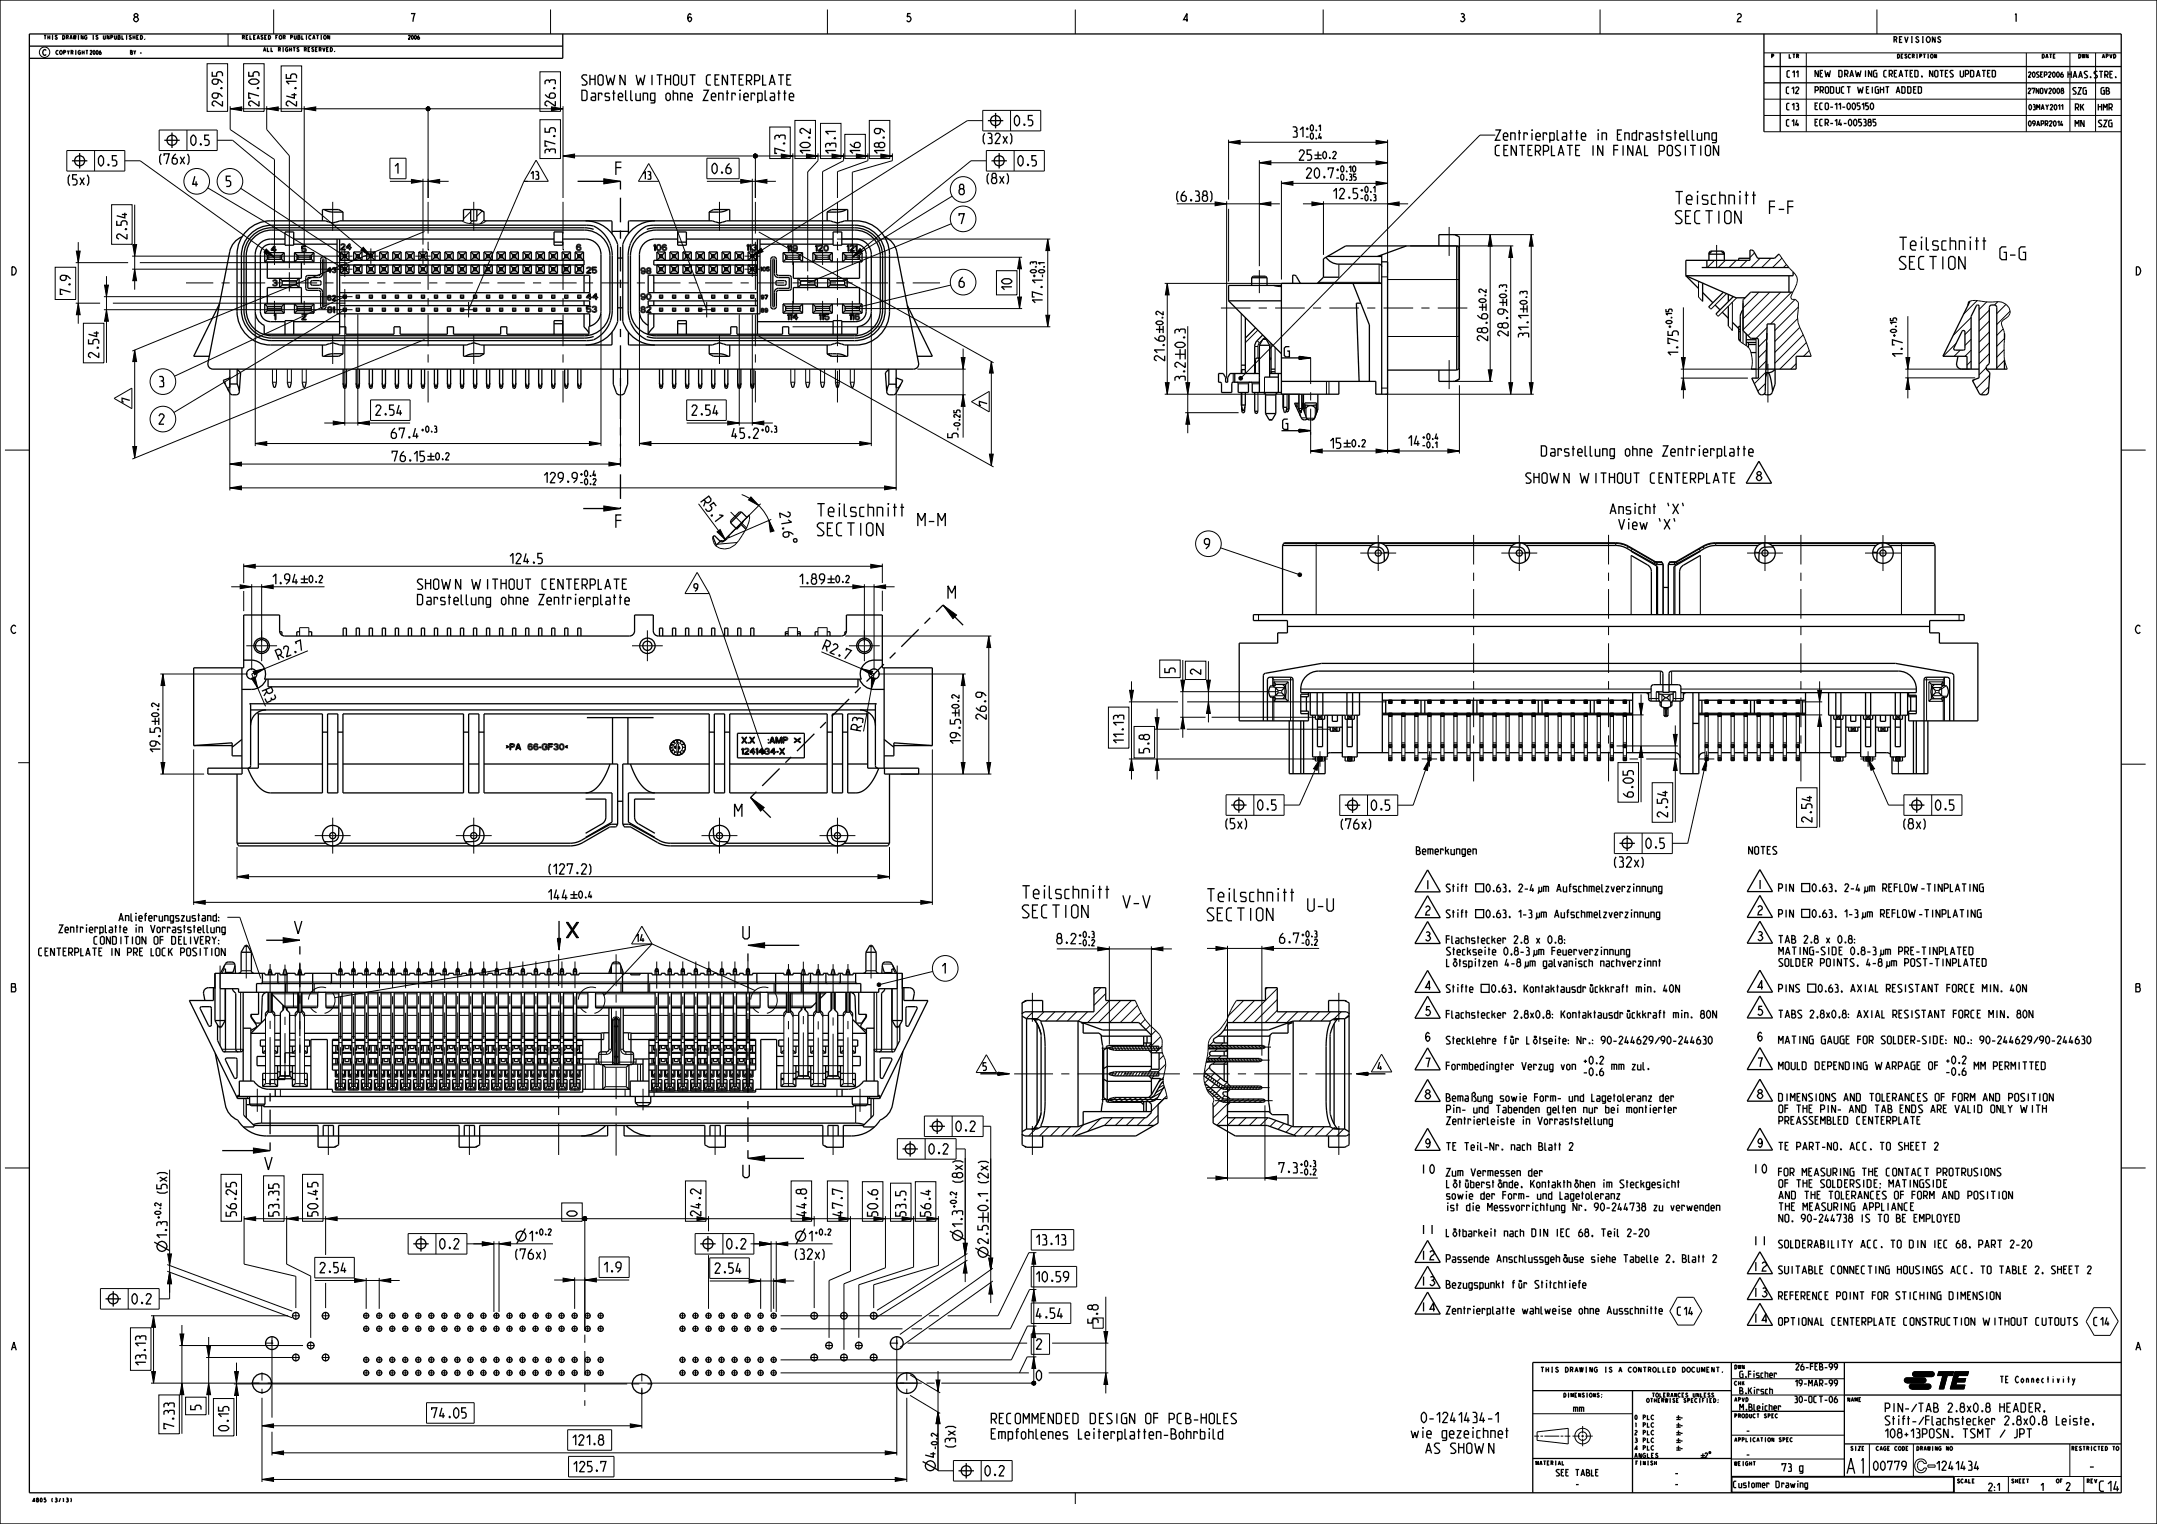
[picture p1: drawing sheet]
<svg xmlns="http://www.w3.org/2000/svg" width="841mm" height="594mm" viewBox="0 0 841 594" stroke-linecap="round" stroke-linejoin="round" font-family="sans-serif">
<defs><g id="words">
<g font-size="7.8">
<text x="220.8" y="365.5">X</text>
<text x="719.3" y="574.4">A1</text>
</g>
<g font-size="6.5">
<text x="653.3" y="79.6">Teischnitt</text>
<text x="689.9" y="83.4">F-F</text>
<text x="653.3" y="87.1">SECTION</text>
<text x="740.6" y="97.5">Teilschnitt</text>
<text x="779.8" y="101.2">G-G</text>
<text x="740.6" y="105">SECTION</text>
<text x="318.7" y="201.3">Teilschnitt</text>
<text x="318.7" y="208.8">SECTION</text>
<text x="357.9" y="205.1">M-M</text>
<text x="398.6" y="350.2">Teilschnitt</text>
<text x="437.8" y="354">V-V</text>
<text x="470.7" y="351.4">Teilschnitt</text>
<text x="398.6" y="357.7">SECTION</text>
<text x="470.7" y="358.9">SECTION</text>
<text x="509.9" y="355.1">U-U</text>
</g>
<g font-size="5.2">
<text x="226.9" y="33.2">SHOWN WITHOUT CENTERPLATE</text>
<text x="86.7" y="41.4" transform="rotate(-90 86.7 41.4)">29.95</text>
<text x="101" y="41.4" transform="rotate(-90 101 41.4)">27.05</text>
<text x="115.6" y="41.4" transform="rotate(-90 115.6 41.4)">24.15</text>
<text x="216.5" y="41.4" transform="rotate(-90 216.5 41.4)">26.3</text>
<text x="226.9" y="39.2">Darstellung ohne Zentrierplatte</text>
<text x="504" y="53.5">31</text>
<text x="216.5" y="59.8" transform="rotate(-90 216.5 59.8)">37.5</text>
<text x="306.1" y="59.8" transform="rotate(-90 306.1 59.8)">7.3</text>
<text x="315.9" y="59.8" transform="rotate(-90 315.9 59.8)">10.2</text>
<text x="325.9" y="59.8" transform="rotate(-90 325.9 59.8)">13.1</text>
<text x="335.4" y="59.8" transform="rotate(-90 335.4 59.8)">16</text>
<text x="344.9" y="59.8" transform="rotate(-90 344.9 59.8)">18.9</text>
<text x="383.4" y="56">(32x)</text>
<text x="583" y="54.7">Zentrierplatte in Endraststellung</text>
<text x="62.3" y="64">(76x)</text>
<text x="506.5" y="62.5">25</text>
<text x="583" y="60.7">CENTERPLATE IN FINAL POSITION</text>
<text x="154" y="67.7">1</text>
<text x="277.6" y="67.7">0.6</text>
<text x="384.9" y="71.6">(8x)</text>
<text x="509.3" y="69.5">20.7</text>
<text x="26.6" y="72.1">(5x)</text>
<text x="75.1" y="72.7">4</text>
<text x="88.2" y="72.7">5</text>
<text x="373.9" y="75.9">8</text>
<text x="519.9" y="77.5">12.5</text>
<text x="458.8" y="78.5">(6.38)</text>
<text x="373.9" y="87.3">7</text>
<text x="49.5" y="93.2" transform="rotate(-90 49.5 93.2)">2.54</text>
<text x="373.9" y="112">6</text>
<text x="394.5" y="112.9" transform="rotate(-90 394.5 112.9)">10</text>
<text x="27.5" y="114.7" transform="rotate(-90 27.5 114.7)">7.9</text>
<text x="406.5" y="118" transform="rotate(-90 406.5 118)">17.1</text>
<text x="588" y="131" transform="rotate(-90 588 131)">28.9</text>
<text x="596" y="131.5" transform="rotate(-90 596 131.5)">31.1</text>
<text x="580" y="132.9" transform="rotate(-90 580 132.9)">28.6</text>
<text x="38.5" y="139.4" transform="rotate(-90 38.5 139.4)">2.54</text>
<text x="454.1" y="140.7" transform="rotate(-90 454.1 140.7)">21.6</text>
<text x="500.7" y="139.1">G</text>
<text x="654.3" y="138.4" transform="rotate(-90 654.3 138.4)">1.75</text>
<text x="741.9" y="139" transform="rotate(-90 741.9 139)">1.7</text>
<text x="62.1" y="150.7">3</text>
<text x="146.5" y="161.9">2.54</text>
<text x="269.7" y="161.9">2.54</text>
<text x="61.9" y="165.3">2</text>
<text x="500.1" y="167.4">G</text>
<text x="152.6" y="170.9">67.4</text>
<text x="285.4" y="170.9">45.2</text>
<text x="373.5" y="170.6" transform="rotate(-90 373.5 170.6)">5</text>
<text x="549.2" y="173.8">14</text>
<text x="152.9" y="179.9">76.15</text>
<text x="518.7" y="174.8">15</text>
<text x="594.5" y="177.8">Darstellung ohne Zentrierplatte</text>
<text x="212.2" y="188.2">129.9</text>
<text x="597.3" y="188.3">SHOWN WITHOUT CENTERPLATE</text>
<text x="273.1" y="195.8" transform="rotate(53 273.1 195.8)">R5.1</text>
<text x="625.7" y="200.3">Ansicht `X`</text>
<text x="630.3" y="206.3">View `X`</text>
<text x="469.6" y="213.9">9</text>
<text x="198.8" y="219.7">124.5</text>
<text x="106.4" y="227.7">1.94</text>
<text x="311.8" y="227.7">1.89</text>
<text x="162.8" y="229.7">SHOWN WITHOUT CENTERPLATE</text>
<text x="162.8" y="235.7">Darstellung ohne Zentrierplatte</text>
<text x="108.8" y="257.2" transform="rotate(-22 108.8 257.2)">R2.7</text>
<text x="320.6" y="253.1" transform="rotate(23 320.6 253.1)">R2.7</text>
<text x="458.2" y="262.1" transform="rotate(-90 458.2 262.1)">5</text>
<text x="468.2" y="262.8" transform="rotate(-90 468.2 262.8)">2</text>
<text x="102.1" y="269.4" transform="rotate(67 102.1 269.4)">R3</text>
<text x="384.5" y="280.4" transform="rotate(-90 384.5 280.4)">26.9</text>
<text x="335.7" y="284.9" transform="rotate(-80 335.7 284.9)">R3</text>
<text x="62.5" y="293.1" transform="rotate(-90 62.5 293.1)">19.5</text>
<text x="374.5" y="289.8" transform="rotate(-90 374.5 289.8)">19.5</text>
<text x="438.2" y="289.6" transform="rotate(-90 438.2 289.6)">11.13</text>
<text x="448.2" y="293.4" transform="rotate(-90 448.2 293.4)">5.8</text>
<text x="636.8" y="310.7" transform="rotate(-90 636.8 310.7)">6.05</text>
<text x="478" y="323">(5x)</text>
<text x="523" y="323.1">(76x)</text>
<text x="650.2" y="318.5" transform="rotate(-90 650.2 318.5)">2.54</text>
<text x="706.5" y="320.5" transform="rotate(-90 706.5 320.5)">2.54</text>
<text x="742.3" y="323.1">(8x)</text>
<text x="214.1" y="340.7">(127.2)</text>
<text x="629.5" y="338">(32x)</text>
<text x="213.8" y="350.7">144</text>
<text x="412" y="367.8">8.2</text>
<text x="498.9" y="367.7">6.7</text>
<text x="367.4" y="379.4">1</text>
<text x="375.3" y="460.8" transform="rotate(-90 375.3 460.8)">(8x)</text>
<text x="498.7" y="457.2">7.3</text>
<text x="65.1" y="465.1" transform="rotate(-90 65.1 465.1)">(5x)</text>
<text x="92.2" y="474" transform="rotate(-90 92.2 474)">56.25</text>
<text x="108.8" y="474" transform="rotate(-90 108.8 474)">53.35</text>
<text x="124" y="474" transform="rotate(-90 124 474)">50.45</text>
<text x="225" y="474" transform="rotate(-90 225 474)">0</text>
<text x="273.3" y="474" transform="rotate(-90 273.3 474)">24.2</text>
<text x="314.5" y="474" transform="rotate(-90 314.5 474)">44.8</text>
<text x="328.6" y="474" transform="rotate(-90 328.6 474)">47.7</text>
<text x="342.2" y="474" transform="rotate(-90 342.2 474)">50.6</text>
<text x="353.2" y="474" transform="rotate(-90 353.2 474)">53.5</text>
<text x="362.9" y="474" transform="rotate(-90 362.9 474)">56.4</text>
<text x="404.1" y="485.2">13.13</text>
<text x="201.1" y="490.8">(76x)</text>
<text x="310.1" y="490.8">(32x)</text>
<text x="124.7" y="496.1">2.54</text>
<text x="235.6" y="495.9">1.9</text>
<text x="278.7" y="496.3">2.54</text>
<text x="404.1" y="499.6">10.59</text>
<text x="404.1" y="513.8">4.54</text>
<text x="428.1" y="515.7" transform="rotate(-90 428.1 515.7)">5.8</text>
<text x="404.1" y="525.9">2</text>
<text x="56.9" y="532.1" transform="rotate(-90 56.9 532.1)">13.13</text>
<text x="404.1" y="538.1">0</text>
<text x="78.4" y="549.4" transform="rotate(-90 78.4 549.4)">5</text>
<text x="67.9" y="556.8" transform="rotate(-90 67.9 556.8)">7.33</text>
<text x="89.2" y="557.7" transform="rotate(-90 89.2 557.7)">0.15</text>
<text x="168.3" y="552.7">74.05</text>
<text x="386.5" y="554.9">RECOMMENDED DESIGN OF PCB-HOLES</text>
<text x="552.6" y="554.5">0-1241434-1</text>
<text x="223.3" y="563.3">121.8</text>
<text x="372.5" y="564" transform="rotate(-90 372.5 564)">(3x)</text>
<text x="386.5" y="560.9">Empfohlenes Leiterplatten-Bohrbild</text>
<text x="547.9" y="560.5">wie gezeichnet</text>
<text x="557.2" y="566.5">AS SHOWN</text>
<text x="223.7" y="573.6">125.7</text>
<text x="818.6" y="581.3">C14</text>
</g>
<g font-size="4.6">
<text x="684.2" y="187.3">8</text>
<text x="555" y="346.6">1</text>
<text x="684.6" y="346.5">1</text>
<text x="555" y="356.6">2</text>
<text x="684.6" y="356.5">2</text>
<text x="555" y="366.7">3</text>
<text x="684.6" y="366.6">3</text>
<text x="555" y="385.8">4</text>
<text x="684.6" y="385.7">4</text>
<text x="555" y="395.8">5</text>
<text x="684.6" y="395.7">5</text>
<text x="555" y="405.9">6</text>
<text x="684.6" y="405.8">6</text>
<text x="555" y="416">7</text>
<text x="684.6" y="415.9">7</text>
<text x="555" y="428.3">8</text>
<text x="684.6" y="428.2">8</text>
<text x="555" y="447.3">9</text>
<text x="684.6" y="447.2">9</text>
<text x="553.4" y="457.4">10</text>
<text x="682.9" y="457.3">10</text>
<text x="553.4" y="481">11</text>
<text x="682.9" y="485.4">11</text>
<text x="553.4" y="491">12</text>
<text x="682.9" y="495.4">12</text>
<text x="553.4" y="501.1">13</text>
<text x="682.9" y="505.5">13</text>
<text x="553.4" y="511.1">14</text>
<text x="682.9" y="515.5">14</text>
<text x="734.4" y="550.4">PIN-/TAB 2.8x0.8 HEADER,</text>
<text x="734.4" y="555.4">Stift-/Flachstecker 2.8x0.8 Leiste,</text>
<text x="734.4" y="560.4">108+13POSN. TSMT / JPT</text>
<text x="730.5" y="573.1">00779</text>
<text x="755.1" y="573">1241434</text>
<text x="814.9" y="573">-</text>
</g>
<g font-size="4.1">
<text x="51.5" y="8.5">8</text>
<text x="159.5" y="8.5">7</text>
<text x="267.4" y="8.5">6</text>
<text x="352.8" y="8.5">5</text>
<text x="460.7" y="8.5">4</text>
<text x="568.7" y="8.5">3</text>
<text x="676.6" y="8.5">2</text>
<text x="784.6" y="8.5">1</text>
<text x="3.9" y="107.2">D</text>
<text x="832.2" y="107.2">D</text>
<text x="3.9" y="246.9">C</text>
<text x="832.2" y="246.9">C</text>
<text x="3.9" y="386.6">B</text>
<text x="832.2" y="386.6">B</text>
<text x="653.4" y="512.6">C14</text>
<text x="815.7" y="516.7">C14</text>
<text x="3.9" y="526.3">A</text>
<text x="832.2" y="526.3">A</text>
</g>
<g font-size="3.9">
<text x="207" y="69.8">13</text>
<text x="250.8" y="69.9">13</text>
<text x="50.6" y="156.7" transform="rotate(-90 50.6 156.7)">7</text>
<text x="384.9" y="158" transform="rotate(-90 384.9 158)">7</text>
<text x="270.6" y="230.5">9</text>
<text x="551.7" y="333.1">Bemerkungen</text>
<text x="681.2" y="333">NOTES</text>
<text x="46.4" y="359">Anlieferungszustand:</text>
<text x="23" y="363.5">Zentrierplatte in Vorraststellung</text>
<text x="36.6" y="368">CONDITION OF DELIVERY:</text>
<text x="248" y="367.1">14</text>
<text x="563.9" y="367.7">Flachstecker 2.8 x 0.8:</text>
<text x="693.4" y="367.6">TAB 2.8 x 0.8:</text>
<text x="15.1" y="372.5">CENTERPLATE IN PRE LOCK POSITION</text>
<text x="563.4" y="372.2">Steckseite 0,8-3µm Feuerverzinnung</text>
<text x="563.4" y="376.7">Lötspitzen 4-8µm galvanisch nachverzinnt</text>
<text x="692.9" y="372.1">MATING-SIDE 0.8-3µm PRE-TINPLATED</text>
<text x="692.9" y="376.6">SOLDER POINTS, 4-8µm POST-TINPLATED</text>
<text x="563.9" y="396.9">Flachstecker 2,8x0,8: Kontaktausdrückkraft min. 80N</text>
<text x="693.4" y="396.8">TABS 2,8x0,8: AXIAL RESISTANT FORCE MIN. 80N</text>
<text x="563.9" y="406.9">Stecklehre für Lötseite: Nr.: 90-244629/90-244630</text>
<text x="693.4" y="406.8">MATING GAUGE FOR SOLDER-SIDE: NO.: 90-244629/90-244630</text>
<text x="383.3" y="417.2">5</text>
<text x="537.3" y="417">4</text>
<text x="563.9" y="417">Formbedingter Verzug von</text>
<text x="617.5" y="414.7">+0.2</text>
<text x="617.5" y="419.2">-0.6</text>
<text x="628.4" y="417">mm zul.</text>
<text x="693.4" y="416.9">MOULD DEPENDING WARPAGE OF</text>
<text x="758.8" y="414.6">+0.2</text>
<text x="758.8" y="419.1">-0.6</text>
<text x="769.7" y="416.9">MM PERMITTED</text>
<text x="563.9" y="429.3">Bemaßung sowie Form- und Lagetoleranz der</text>
<text x="693.4" y="429.2">DIMENSIONS AND TOLERANCES OF FORM AND POSITION</text>
<text x="563.4" y="433.8">Pin- und Tabenden gelten nur bei montierter</text>
<text x="692.9" y="433.7">OF THE PIN- AND TAB ENDS ARE VALID ONLY WITH</text>
<text x="563.4" y="438.3">Zentrierleiste in Vorraststellung</text>
<text x="692.9" y="438.2">PREASSEMBLED CENTERPLATE</text>
<text x="563.9" y="448.4">TE Teil-Nr. nach Blatt 2</text>
<text x="693.4" y="448.3">TE PART-NO. ACC. TO SHEET 2</text>
<text x="563.9" y="458.4">Zum Vermessen der</text>
<text x="693.4" y="458.3">FOR MEASURING THE CONTACT PROTRUSIONS</text>
<text x="563.4" y="462.9">Lötüberstände, Kontakthöhen im Steckgesicht</text>
<text x="563.4" y="467.4">sowie der Form- und Lagetoleranz</text>
<text x="692.9" y="462.8">OF THE SOLDERSIDE; MATINGSIDE</text>
<text x="692.9" y="467.3">AND THE TOLERANCES OF FORM AND POSITION</text>
<text x="563.4" y="471.9">ist die Messvorrichtung Nr. 90-244738 zu verwenden</text>
<text x="692.9" y="471.8">THE MEASURING APPLIANCE</text>
<text x="692.9" y="476.3">NO. 90-244738 IS TO BE EMPLOYED</text>
<text x="563.9" y="482">Lötbarkeit nach DIN IEC 68, Teil 2-20</text>
<text x="693.4" y="486.4">SOLDERABILITY ACC. TO DIN IEC 68, PART 2-20</text>
<text x="563.9" y="492.1">Passende Anschlussgehäuse siehe Tabelle 2, Blatt 2</text>
<text x="693.4" y="496.5">SUITABLE CONNECTING HOUSINGS ACC. TO TABLE 2, SHEET 2</text>
<text x="563.9" y="502.1">Bezugspunkt für Stitchtiefe</text>
<text x="693.4" y="506.5">REFERENCE POINT FOR STICHING DIMENSION</text>
<text x="563.9" y="512.2">Zentrierplatte wahlweise ohne Ausschnitte</text>
<text x="693.4" y="516.6">OPTIONAL CENTERPLATE CONSTRUCTION WITHOUT CUTOUTS</text>
<text x="694.8" y="573.5">73 g</text>
<text x="775.3" y="581.1">2:1</text>
<text x="795.7" y="581.1">1</text>
<text x="805.6" y="580.9">2</text>
</g>
<g font-size="3.6">
<text x="515.8" y="61.9">0.2</text>
<text x="579.4" y="117.9" transform="rotate(-90 579.4 117.9)">0.2</text>
<text x="587.4" y="116" transform="rotate(-90 587.4 116)">0.3</text>
<text x="595.4" y="118.6" transform="rotate(-90 595.4 118.6)">0.3</text>
<text x="453.5" y="126.5" transform="rotate(-90 453.5 126.5)">0.2</text>
<text x="169.9" y="179.3">0.2</text>
<text x="527.1" y="174.2">0.2</text>
<text x="120.5" y="227.1">0.2</text>
<text x="325.9" y="227.1">0.2</text>
<text x="373.9" y="276" transform="rotate(-90 373.9 276)">0.2</text>
<text x="61.9" y="279.3" transform="rotate(-90 61.9 279.3)">0.2</text>
<text x="225.7" y="350.1">0.4</text>
</g>
<g font-size="3.3">
<text x="707.7" y="30">NEW DRAWING CREATED, NOTES UPDATED</text>
<text x="696.8" y="30.1">C11</text>
<text x="806.3" y="30.3">HAAS. STRE.</text>
<text x="696.5" y="36.5">C12</text>
<text x="707.7" y="36.3">PRODUCT WEIGHT ADDED</text>
<text x="808.2" y="36.7">SZG</text>
<text x="819.2" y="36.7">GB</text>
<text x="696.6" y="42.8">C13</text>
<text x="707.7" y="42.7">ECO-11-005150</text>
<text x="809.2" y="43">RK</text>
<text x="818.1" y="43">HMR</text>
<text x="696.5" y="49.2">C14</text>
<text x="707.7" y="49">ECR-14-005385</text>
<text x="809.1" y="49.4">MN</text>
<text x="818.2" y="49.4">SZG</text>
<text x="700.2" y="534">26-FEB-99</text>
<text x="678.3" y="537">G.Fischer</text>
<text x="779.5" y="538.9">TE Connectivity</text>
<text x="678.3" y="543.3">B.Kirsch</text>
<text x="700" y="540.3">19-MAR-99</text>
<text x="613.5" y="550.3">mm</text>
<text x="678.3" y="549.7">M.Bleicher</text>
<text x="699.7" y="546.7">30-OCT-06</text>
<text x="681" y="558.7">-</text>
<text x="681" y="568">-</text>
<text x="606.8" y="575.3">SEE TABLE</text>
<text x="653.2" y="575.3">-</text>
<text x="614.5" y="579.5">-</text>
<text x="653.2" y="579.5">-</text>
<text x="675.9" y="579.8">Customer Drawing</text>
</g>
<g font-size="3.1">
<text x="509.2" y="51.1">+0.1</text>
<text x="509.2" y="54.3">-0.4</text>
<text x="521" y="67.1">+0.10</text>
<text x="521" y="70.3">-0.35</text>
<text x="530.5" y="75.1">+0.1</text>
<text x="530.5" y="78.3">-0.3</text>
<text x="404.1" y="108" transform="rotate(-90 404.1 108)">+0.3</text>
<text x="407.3" y="108" transform="rotate(-90 407.3 108)">-0.1</text>
<text x="651.9" y="127.9" transform="rotate(-90 651.9 127.9)">+0.15</text>
<text x="739.5" y="131.3" transform="rotate(-90 739.5 131.3)">+0.15</text>
<text x="374.3" y="167.7" transform="rotate(-90 374.3 167.7)">-0.25</text>
<text x="164.3" y="168.5">+0.3</text>
<text x="296.8" y="168.5">+0.3</text>
<text x="554.6" y="171.4">+0.4</text>
<text x="554.6" y="174.6">-0.1</text>
<text x="226.2" y="185.8">+0.4</text>
<text x="226.2" y="189">-0.2</text>
<text x="420.6" y="365.4">+0.3</text>
<text x="507.5" y="365.3">+0.3</text>
<text x="420.6" y="368.6">-0.2</text>
<text x="507.5" y="368.5">-0.2</text>
<text x="506.9" y="454.8">+0.3</text>
<text x="506.9" y="458">-0.2</text>
<text x="372.9" y="470.8" transform="rotate(-90 372.9 470.8)">+0.2</text>
<text x="62.7" y="475" transform="rotate(-90 62.7 475)">+0.2</text>
<text x="208.7" y="481.4">+0.2</text>
<text x="317.8" y="481.4">+0.2</text>
<text x="365.5" y="564.8" transform="rotate(-90 365.5 564.8)">-0.2</text>
</g>
<g font-size="2.9">
<text x="737.9" y="16.5">REVISIONS</text>
<text x="16.4" y="21.6">C</text>
</g>
<g font-size="2.6">
<text x="790.8" y="30.1">20SEP2006</text>
<text x="790.7" y="36.4">27NOV2008</text>
<text x="791" y="42.8">03MAY2011</text>
<text x="790.9" y="49.1">09APR2014</text>
<text x="655.2" y="553.4">-</text>
<text x="655.2" y="556.4">-</text>
<text x="655.2" y="559.4">-</text>
<text x="655.2" y="562.4">-</text>
<text x="655.2" y="565.3">-</text>
</g>
<text font-size="2.5" x="606.9" y="534.8">THIS DRAWING IS A CONTROLLED DOCUMENT.</text>
<g font-size="2.2">
<text x="637.1" y="553.3">0 PLC</text>
<text x="637.1" y="556.3">1 PLC</text>
<text x="637.1" y="559.2">2 PLC</text>
<text x="637.1" y="562.2">3 PLC</text>
<text x="637.1" y="565.2">4 PLC</text>
<text x="637.1" y="568.2">ANGLES</text>
</g>
<g font-size="2">
<text x="16.9" y="15.3">THIS DRAWING IS UNPUBLISHED.</text>
<text x="94.2" y="15.3">RELEASED FOR PUBLICATION</text>
<text x="159.2" y="15.3">2006</text>
<text x="21.6" y="21.2">COPYRIGHT</text>
<text x="35.1" y="21.2">2006</text>
<text x="50.6" y="21.2">BY -</text>
<text x="102.5" y="20.1">ALL RIGHTS RESERVED.</text>
<text x="690.4" y="22.6">P</text>
<text x="697.3" y="22.6">LTR</text>
<text x="739.5" y="22.6">DESCRIPTION</text>
<text x="795.9" y="22.6">DATE</text>
<text x="810.1" y="22.6">DWN</text>
<text x="819.4" y="22.6">APVD</text>
<text x="676.1" y="533.6">DWN</text>
<text x="676.1" y="539.9">CHK</text>
<text x="609.4" y="544.6">DIMENSIONS:</text>
<text x="643.9" y="544.5">TOLERANCES UNLESS</text>
<text x="641.8" y="546.6">OTHERWISE SPECIFIED:</text>
<text x="676.1" y="546.3">APVD</text>
<text x="720.1" y="546.3">NAME</text>
<text x="676.1" y="552.6">PRODUCT SPEC</text>
<text x="676.1" y="561.9">APPLICATION SPEC</text>
<text x="721.3" y="565.3">SIZE</text>
<text x="731.3" y="565.3">CAGE CODE</text>
<text x="747" y="565.3">DRAWING NO</text>
<text x="807.5" y="565.3">RESTRICTED TO</text>
<text x="598.6" y="571">MATERIAL</text>
<text x="637.5" y="571">FINISH</text>
<text x="676.1" y="571.2">WEIGHT</text>
<text x="762.9" y="578">SCALE</text>
<text x="784.1" y="578">SHEET</text>
<text x="801.6" y="578">OF</text>
<text x="813.5" y="578">REV</text>
<text x="12.4" y="585.4">4805 (3/13)</text>
</g>
<text font-size="1.3" x="263" y="291.9">9 6</text>
<g font-size=".7">
<text x="261.8" y="292.5" transform="rotate(60 261.8 292.5)">8</text>
<text x="262.1" y="290.7" transform="rotate(-60 262.1 290.7)">10</text>
<text x="262.7" y="293.6" transform="rotate(30 262.7 293.6)">7</text>
<text x="262.7" y="289.7" transform="rotate(-30 262.7 289.7)">11</text>
<text x="265.2" y="289.4" transform="rotate(30 265.2 289.4)">1</text>
<text x="265.4" y="293.8" transform="rotate(-30 265.4 293.8)">5</text>
<text x="266" y="290.1" transform="rotate(60 266 290.1)">2</text>
<text x="266.5" y="292.9" transform="rotate(-60 266.5 292.9)">4</text>
</g>
<g font-size=".6">
<text x="262" y="291.5" transform="rotate(-90 262 291.5)">9</text>
<text x="263.8" y="289.2">12</text>
<text x="266.9" y="291.5" transform="rotate(-90 266.9 291.5)">3</text>
<text x="264" y="294">6</text>
</g>
</g></defs>
<g fill="#000">
<path d="M235.4 69.7l6.5 1-6.5 1zM235.4 197.2l6.5 1-6.5 1zM367.7 235.8l5.3 3.9-1.4 1.4zM292.7 310.8l5.3 3.9-1.5 1.4zM110.4 365.5l6.5 1-6.5 1zM291.6 368.5l6.5-1v2zM98.8 447.5l6.5 1-6.5 1zM291.6 451.5l6.5-1v2zM66.1 495.8l.8 4.5h-1.5zM188.1 484.1l4.5 .7-4.5 .8zM296.2 484.1l4.5 .7-4.5 .8zM375.6 484.6h1.5l-.8 4.5z"/>
<path d="M385.5 490.4h1.5l-.7 4.5zM742.8 537.3l.6-.3h6.6a.95 .95 0 0 1 .9 .9 .95 .95 0 0 1-.8 1l-6.7 .1a.95 .95 0 0 1-.8-.6 .95 .95 0 0 1 .2-1.1zM744.7 539.7l.7-.2h6.5a.95 .95 0 0 1 1 .8 .95 .95 0 0 1-.9 1l-6.6 .1a.95 .95 0 0 1-.9-.6 .95 .95 0 0 1 .2-1.1zM746 534.9l.6-.3h6.6a.95 .95 0 0 1 .9 .9 .95 .95 0 0 1-.8 1h-6.7a.95 .95 0 0 1-.8-.5 .95 .95 0 0 1 .2-1.1zM755.9 534.6h5.8l-.4 1.5h-2.1l-1.4 5.3h-1.7l1.4-5.3h-2zM762.8 538.6l-.3 1.3h3.6l-.4 1.5h-5.3zM763.5 536.1l-.3 1.2h3.2l-.3 1.3h-3.3l-2.4 2.8zM762.2 534.6h5.3l-.4 1.5h-3.6l-3.1 5.3zM365.7 550.4l.8 4.5h-1.5z"/>
</g>
<g fill="none" stroke="#000" stroke-width=".39">
<path d="M88.9 13.2v4.8M106.7 3.7v9.5M214.7 3.7v9.5M322.6 3.7v9.5M419.3 3.7v9.5M515.9 3.7v9.5M623.9 3.7v9.5M731.8 3.7v9.5M687.7 38.7h139.3M687.7 20.6h139.4M704.3 20.6v30.8M790.1 20.6l-.1 30.8"/>
<path d="M807.1 20.6l-.1 30.8M817.1 20.6l-.1 30.8M687.7 45h139.3M687.7 51.4h139.3M235.4 69.7l6.5 1-6.5 1zM104.4 99.5h5.2M116 99.5h5.2M135.1 99.2v1.3M140.1 99.2v1.3M145.2 99.2v1.3M150.3 99.2v1.3M155.4 99.2v1.3"/>
<path d="M160.5 99.2v1.3M165.5 99.2v1.3M170.6 99.2v1.3M175.7 99.2v1.3M180.3 86.1a8.7 8.7 0 0 0 9.3 0M180.8 99.2v1.3M183.5 82.5l-2.8 2.8M184.2 86.1l-1.1 1M185.9 99.2v1.3M188 82.3l-2.1 2M188.7 85.8l-1.4 1.4M190.9 99.2v1.3"/>
<path d="M196 99.2v1.3M201.1 99.2v1.3M206.2 99.2v1.3M211.3 99.2v1.3M216.3 99.2v1.3M221.4 99.2v1.3M226.5 99.2v1.3M258.4 99.2v1.3M263.5 99.2v1.3M268.5 99.2v1.3M273.6 99.2v1.3M278.7 99.2v1.3"/>
<path d="M283.8 99.2v1.3M288.9 99.2v1.3M293.9 99.2v1.3M306.5 99.5h5.2M318.1 99.5h5.2M329.7 99.5h5.2M568.8 96.3v47.5M684.1 98.6l-1.8 1.8M693.6 99l4.1 5.6a7 7 0 0 1 3.1 4.6l-.3 1.4-2.3 5.2 .4 .9h1.4M110 111.1h5.6M133.9 115h1.1M135.1 104.3v1.2"/>
<path d="M139 115h1M140.1 104.3v1.2M144.1 115h1M145.2 104.3v1.2M149.1 115h1.1M150.3 104.3v1.2M154.2 115h1.1M155.4 104.3v1.2M159.3 115h1.1M160.5 104.3v1.2M164.4 115h1M165.5 104.3v1.2"/>
<path d="M169.5 115h1M170.6 104.3v1.2M174.5 115h1.1M175.7 104.3v1.2M179.6 115h1.1M180.8 104.3v1.2M184.7 115h1.1M185.9 104.3v1.2M189.8 115h1M190.9 104.3v1.2M194.9 115h1M196 104.3v1.2"/>
<path d="M199.9 115h1.1M201.1 104.3v1.2M205 115h1.1M206.2 104.3v1.2M210.1 115h1.1M211.3 104.3v1.2M215.2 115h1M216.3 104.3v1.2M220.3 115h1M221.4 104.3v1.2M225.3 115h1.1M226.5 104.3v1.2"/>
<path d="M257.2 115h1.1M258.4 104.3v1.2M262.3 115h1.1M263.5 104.3v1.2M267.4 115h1M268.5 104.3v1.2M272.5 115h1M273.6 104.3v1.2M277.5 115h1.1M278.7 104.3v1.2M282.6 115h1.1M283.8 104.3v1.2"/>
<path d="M287.7 115h1.1M288.9 104.3v1.2M292.8 115h1M293.9 104.3v1.2M312.1 111.1h5.6M323.7 111.1h5.6M522 103v5.1M537.7 103v7.1h-23.7M538.7 107.9h2.3M541 109h28M662.3 109.7l-.1 6.1 1.6 1.7M668.5 101.5l-2.8 2.8"/>
<path d="M672.7 101.5l-2.8 2.8M673.2 114.4l-6.1 6.1-.9-.9M675.4 115.4v.6M675.4 117.8v11.1l-1.5-1.8M676.9 101.5l-2.8 2.8M677.1 116.1l-7.2 7.2-.9-.9M679.6 118.2v15.7M681.2 101.5l-2.8 2.8M685.8 113.9l-6.2 6.1M686.2 100.7l-3.6 3.6M690 113.9l-10.4 10.4M690.5 100.7l-3.6 3.6"/>
<path d="M694.2 113.9l-14.6 14.6M694.8 100.6l-3.7 3.7M696.5 103.1l-1.1 1.2M698.5 113.9l-17 16.9M699.9 116.7l-9.6 9.6M700 116.7l1.2 1.2-.1 2.7a11.4 11.4 0 0 0 1.5 8.9l3.6 9.4M701.2 119.7l-9.2 9.1M767.6 117.6a10.3 10.3 0 0 1 6.5 0l2.9 .1a5.2 5.2 0 0 1 6.8 3.8 4.1 4.1 0 0 1-2.9 3.4 2.36 2.36 0 0 0 0 3l.7 2.5-.2 3.4a21.2 21.2 0 0 0 1.2 10.1M770.9 117.2l-5.3 5.2M774.6 117.7l-3 3M778.9 117.6l-1.3 1.3M782.1 118.6l-3.6 3.6"/>
<path d="M104.2 121.1h5.6M115.8 121.1h5.6M133.9 120.1h1.1M139 120.1h1M144.1 120.1h1M149.1 120.1h1.1M154.2 120.1h1.1M159.3 120.1h1.1M164.4 120.1h1M169.5 120.1h1M174.5 120.1h1.1M179.6 120.1h1.1"/>
<path d="M184.7 120.1h1.1M189.8 120.1h1M194.9 120.1h1M199.9 120.1h1.1M205 120.1h1.1M210.1 120.1h1.1M215.2 120.1h1M220.3 120.1h1M225.3 120.1h1.1M257.2 120.1h1.1M262.3 120.1h1.1M267.4 120.1h1"/>
<path d="M272.5 120.1h1M277.5 120.1h1.1M282.6 120.1h1.1M287.7 120.1h1.1M292.8 120.1h1M306.3 121.1h5.6M317.9 121.1h5.6M329.5 121.1h5.6M484 122.2v21.9M485.6 132.7l.4 .4M486 133.1l-.4 .6M489.2 135.1h1.3"/>
<path d="M490.2 132.7l.8 .9M490.4 128.7l-4.4 4.4M490.5 135.1v4.5M490.7 139.6l.3 .1M491 133.6l-.5 1.5M492.3 132.4l-1.3 1.2M492.4 132.3h1.3M493.2 131.5l-.5 .5M497.2 135.4v10.2M541 131.2h28M677.9 132.4l.9 1a6.9 6.9 0 0 1 3.8 3.8l.2 .8a10.7 10.7 0 0 1 0 5.9M684.7 131.9v15.5"/>
<path d="M688.7 136.4l-3.1 3.1M688.8 132l-3.2 3.2M689 127.6l-4.3 4.3M700.9 124.2l-8.9 8.9M701.7 127.6l-9.7 9.7M703.1 130.5l-11.1 11.1M704.3 133.5l-10.4 10.4M705.4 136.6l-2.2 2.3M762.7 133.9l-5.1 5M764.3 136.5l-2.4 2.4M768.5 123.8l-7 7M768.5 128l-2.4 2.4"/>
<path d="M768.5 132.2l-2.4 2.4M768.5 136.5l-2.4 2.4M775.6 120.9l-4 4M775.6 125.1l-4 4M775.6 129.4l-4 4M775.6 133.6l-4 4M775.6 137.9l-4 4M781 128.2l-2.5 2.5M781.4 136.3l-2.9 2.9M781.5 132l-3 3M783.7 121.3l-5.2 5.2M106.2 143.9v5.1h1.6v-5.1"/>
<path d="M112 143.9v5.1h1.6v-5.1M117.8 143.9v5.1h1.6v-5.1M133.8 149.6v.9h.3M135.1 149.6v.9h-.3M138.9 149.6v.9h.3M140.1 149.6v.9h-.3M144 149.6v.9h.3M145.2 149.6v.9h-.3M149 149.6v.9h.4M150.3 149.6v.9h-.3M154.1 149.6v.9h.3M155.4 149.6v.9h-.3"/>
<path d="M159.2 149.6v.9h.3M160.5 149.6v.9h-.3M164.3 149.6v.9h.3M165.5 149.6v.9h-.3M169.4 149.6v.9h.3M170.6 149.6v.9h-.3M174.4 149.6v.9h.4M175.7 149.6v.9h-.3M179.5 149.6v.9h.3M180.8 149.6v.9h-.3M184.6 149.6v.9h.3M185.9 149.6v.9h-.3"/>
<path d="M189.7 149.6v.9h.3M190.9 149.6v.9h-.3M194.8 149.6v.9h.3M196 149.6v.9h-.3M199.8 149.6v.9h.4M201.1 149.6v.9h-.3M204.9 149.6v.9h.3M206.2 149.6v.9h-.3M210 149.6v.9h.3M211.3 149.6v.9h-.3M215.1 149.6v.9h.3M216.3 149.6v.9h-.3"/>
<path d="M220.2 149.6v.9h.3M221.4 149.6v.9h-.3M225.2 149.6v.9h.4M226.5 149.6v.9h-.3M257.1 149.6v.9h.3M258.4 149.6v.9h-.3M262.2 149.6v.9h.3M263.5 149.6v.9h-.3M267.3 149.6v.9h.3M268.5 149.6v.9h-.3M272.4 149.6v.9h.3M273.6 149.6v.9h-.3"/>
<path d="M277.4 149.6v.9h.4M278.7 149.6v.9h-.3M282.5 149.6v.9h.3M283.8 149.6v.9h-.3M287.6 149.6v.9h.3M288.9 149.6v.9h-.3M292.7 149.6v.9h.3M293.9 149.6v.9h-.3M308.3 143.9v5.1h1.6v-5.1M314.1 143.9v5.1h1.6v-5.1M319.9 143.9v5.1h1.6v-5.1M325.7 143.9v5.1h1.6v-5.1"/>
<path d="M331.5 143.9v5.1h1.6v-5.1M480.8 145.6v3.4M482.8 149.6h4M485.4 158.5v1.5M488.2 149.6h2.8M490.5 153v7.3M491 140.2h.1M493 147v6M493.4 154h4M501.8 153.7v5.1M502.5 153.7v5.8h-.9M505.4 157.2v1.2"/>
<path d="M505.8 157.2v1.1l1.2 2.6M506.4 153.7v5.5M506.4 159.3h1.2M506.5 153.7v5.5h1v-5.5M507.8 157.2v2.3M508.9 157.8v1.3M509.2 159v3.4M512.8 159v3.2M513.1 157.8v1.3M517.2 148.7v5M518.2 148.7v5M538.7 151.3h2.3"/>
<path d="M688.3 149.5l-2.9 2.9M688.5 145.1l-4.5 4.5M688.6 140.7l-3 3M700.3 141.8l-2.1 2.1M768.5 140.7l-1.6 1.6M769.7 148l-.5 .6M774.4 143.3l-2.8 2.8M775.4 150.8l-3 3M775.8 146.2l-5.2 5.1M781.5 140.5l-3 3M1.9 175.4h9.6M494.8 163.5h1.3"/>
<path d="M501.6 160.3h.7M506.7 160.1h.6M507.4 162.9h2M509.5 163h3M512.7 162.5h.1M827.1 175.4h9.5M235.4 197.2l6.5 1-6.5 1zM277.9 209.3v.8M278.2 209.8l-.3 .3M281.9 210.9l-.3 .3M282.1 210.9l-.3 .3M287.4 211.4l-7.7 .7"/>
<path d="M288.2 204.7l-.9 1.5M292.1 200.8a10.6 10.6 0 0 1-2.7 7.9 8.4 8.4 0 0 1-6.8 5.3 4.1 4.1 0 0 1-4.7-3.9M500.5 211.8h35.5M513.2 211.6v28M537.7 211.6l-.1 1.7M538.8 211.8h52.2M541.3 215.2l-1.7 .2M592.7 211.6l-.1 1.7M593.8 211.8h36.2a11 11 0 0 1 6.4 2.2M596.3 215.2l-1.7 .2M630 211.6v1M635 212.9l-.6 .9"/>
<path d="M636 216.5v23.1M636.4 214l8.8 5.1M636.4 214l-.4 .9M636.5 213.8l-.1 .2M645.2 219.1h.1M645.2 219.1l-.1 .6 .1-.6M645.2 219v.1M645.2 218.9v.1M645.2 218.9v.2M645.2 218.8h.1M645.2 219.1l.6 .1M645.7 219h.1"/>
<path d="M645.7 219l.1 .2M645.7 219l.2 .2M645.8 219.2h.1M645.8 219.2l.4 .8M645.9 219.2h.1M645.9 219.2h2.1M647.6 219l.4 .2M648 219.2l.4 .8v19.6M650.9 219.2h2.2M650.9 219.2l-.4 .8v19.6M651.3 219l-.4 .2M653.1 219.2h.1"/>
<path d="M653.1 219.2l-.4 .8M653.2 219h.1M653.2 219l-.1 .2M653.3 219h-.1M653.3 219l-.2 .2M653.7 218.9h.1M653.7 219.1l-.6 .1M653.7 219.1h.1M653.7 218.9v.1M653.7 218.9v.2M653.7 219v.1M653.7 219.1l.1 .6-.1-.6"/>
<path d="M662.4 213.8l.6 1.1M663 216.5v23.1M664 212.9l.5 .9M669 211.6v1M684.2 215.2l1.7 .2M686.8 211.8h-17.8a14.2 14.2 0 0 0-8.2 3.2l-7.1 4.1M687.8 211.6l.2 1.7M689.6 211.8h43.2M733.8 211.6l.2 1.7M735.6 211.8h18.4M741.4 211.6v28M367.7 235.8l5.3 3.9-1.4 1.4z"/>
<path d="M490.7 239.6v2.3M645.9 220.6v19M653.1 220.6v19M763.8 239.6v2.3M116.8 247.9v-3.3h3.6v3.3M307.3 247.9v-3.3h3.6v3.3M318.9 247.9v-3.3h3.6v3.3M495.1 271.4h1.8M495.1 267.8h1.7M496.2 264.3v3M496.2 271.9v9.1M496.7 271.9v9.1"/>
<path d="M496.8 267.3v-1.5h5.5v7.6h-5.5v-1.5M497.2 271.2h3.7M497.2 268h3.7M497.3 268.1v3M498.3 269.1h1.4v1h-1.4zM500.9 267.9v3.4M503.2 264v17M504.2 265h-7.5v2.3M507.2 268.6h136.6M512.9 278.8h3.6M524.5 278.8h3.6M541.5 273v1.1"/>
<path d="M541.5 278.1v12h1.2v-12M541.5 279.3h1.2M541.5 278h1.2M541.5 274.2h1.2M541.5 272.9h1.2M541.8 273.2v.7M541.8 278.3v.7M542 273.3v.5M542 278.4v.5M542.1 273.3v.5M542.1 278.4v.5M542.4 273.2v.7"/>
<path d="M542.4 278.3v.7M542.7 273v1.1M546.5 273v1.1M546.5 278.1v12h1.3v-12M546.6 279.3h1.1M546.6 278h1.1M546.6 274.2h1.1M546.6 272.9h1.1M546.8 273.2v.7M546.8 278.3v.7M547.1 273.3v.5M547.1 278.4v.5"/>
<path d="M547.2 273.3v.5M547.2 278.4v.5M547.5 273.2v.7M547.5 278.3v.7M547.8 273v1.1M551.6 273v1.1M551.6 278.1v12h1.3v-12M551.7 279.3h1.1M551.7 278h1.1M551.7 274.2h1.1M551.7 272.9h1.1M551.9 273.2v.7"/>
<path d="M551.9 278.3v.7M552.2 273.3v.5M552.2 278.4v.5M552.3 273.3v.5M552.3 278.4v.5M552.6 273.2v.7M552.6 278.3v.7M552.9 273v1.1M556.7 273v1.1M556.7 278.1v12h1.3l-.1-12M556.7 279.3h1.2M556.7 278h1.2"/>
<path d="M556.7 274.2h1.2M556.7 272.9h1.2M557 273.2v.7M557 278.3v.7M557.3 273.3v.5M557.3 278.4v.5M557.4 273.3v.5M557.4 278.4v.5M557.6 273.2v.7M557.6 278.3v.7M557.9 273v1.1M561.8 273v1.1"/>
<path d="M561.8 278.1v12h1.2v-12M561.8 279.3h1.2M561.8 278h1.2M561.8 274.2h1.2M561.8 272.9h1.2M562.1 273.2v.7M562.1 278.3v.7M562.4 273.3v.5M562.4 278.4v.5M562.7 273.2v.7M562.7 278.3v.7M563 273v1.1"/>
<path d="M566.9 273v1.1M566.9 278.1v1.1l1.2 .1M566.9 278h1.2M566.9 274.2h1.2M566.9 272.9h1.2M567.2 273.2v.7M567.2 278.3v.7M567.4 273.3v.5M567.4 278.4v.5M567.5 273.3v.5M567.5 278.4v.5M567.8 273.2v.7"/>
<path d="M567.8 278.3v.7M568.1 278.1v12h-1.2v-10.9M568.1 273v1.1M571.9 273v1.1M571.9 278.1v12h1.3v-12M572 279.3h1.1M572 278h1.1M572 274.2h1.1M572 272.9h1.1M572.2 273.2v.7M572.2 278.3v.7M572.5 273.3v.5"/>
<path d="M572.5 278.4v.5M572.9 273.2v.7M572.9 278.3v.7M573.2 273v1.1M577 273v1.1M577 278.1v12h1.3v-10.9M577.1 278h1.1M577.1 274.2h1.1M577.1 272.9h1.1M577.3 273.2v.7M577.3 278.3v.7M577.6 273.3v.5"/>
<path d="M577.6 278.4v.5M577.7 273.3v.5M577.7 278.4v.5M578 273.2v.7M578 278.3v.7M578.3 273v1.1M578.3 278.1v1.1l-1.2 .1M582.1 273v1.1M582.1 278.1v12h1.3l-.1-12M582.1 279.3h1.2M582.1 278h1.2M582.1 274.2h1.2"/>
<path d="M582.1 272.9h1.2M582.4 273.2v.7M582.4 278.3v.7M582.7 273.3v.5M582.7 278.4v.5M582.8 273.3v.5M582.8 278.4v.5M583 273.2v.7M583 278.3v.7M583.3 273v1.1M587.2 273v1.1M587.2 278.1v12h1.2v-12"/>
<path d="M587.2 279.3h1.2M587.2 278h1.2M587.2 274.2h1.2M587.2 272.9h1.2M587.5 273.2v.7M587.5 278.3v.7M587.8 273.3v.5M587.8 278.4v.5M588.1 273.2v.7M588.1 278.3v.7M588.4 273v1.1M592.3 273v1.1"/>
<path d="M592.3 278.1v12h1.2v-12M592.3 279.3h1.2M592.3 278h1.2M592.3 274.2h1.2M592.3 272.9h1.2M592.6 273.2v.7M592.6 278.3v.7M592.8 273.3v.5M592.8 278.4v.5M592.9 273.3v.5M592.9 278.4v.5M593.2 273.2v.7"/>
<path d="M593.2 278.3v.7M593.5 273v1.1M597.3 273v1.1M597.3 278.1v12h1.3v-12M597.4 279.3h1.1M597.4 278h1.1M597.4 274.2h1.1M597.4 272.9h1.1M597.6 273.2v.7M597.6 278.3v.7M597.9 273.3v.5M597.9 278.4v.5"/>
<path d="M598 273.3v.5M598 278.4v.5M598.3 273.2v.7M598.3 278.3v.7M598.6 273v1.1M602.4 278.1v12h1.3v-12M602.4 273v1.1M602.5 279.3h1.1M602.5 278h1.1M602.5 274.2h1.1M602.5 272.9h1.1M602.7 273.2v.7"/>
<path d="M602.7 278.3v.7M603 273.3v.5M603 278.4v.5M603.1 273.3v.5M603.1 278.4v.5M603.4 273.2v.7M603.4 278.3v.7M603.7 273v1.1M607.5 278.1v12h1.3l-.1-12M607.5 273v1.1M607.5 279.3h1.2M607.5 278h1.2"/>
<path d="M607.5 274.2h1.2M607.5 272.9h1.2M607.8 273.2v.7M607.8 278.3v.7M608.1 273.3v.5M608.1 278.4v.5M608.2 273.3v.5M608.2 278.4v.5M608.4 273.2v.7M608.4 278.3v.7M608.7 273v1.1M612.6 278.1v1.2h1.2"/>
<path d="M612.6 273v1.1M612.6 278h1.2M612.6 274.2h1.2M612.6 272.9h1.2M612.9 273.2v.7M612.9 278.3v.7M613.2 273.3v.5M613.2 278.4v.5M613.5 273.2v.7M613.5 278.3v.7M613.8 278.1v12h-1.2v-10.9M613.8 273v1.1"/>
<path d="M617.7 278.1v12h1.2v-10.9M617.7 273v1.1M617.7 278h1.2M617.7 274.2h1.2M617.7 272.9h1.2M618 273.2v.7M618 278.3v.7M618.2 273.3v.5M618.2 278.4v.5M618.6 273.2v.7M618.6 278.3v.7M618.9 278.1v1.2h-1.2"/>
<path d="M618.9 273v1.1M622.7 278.1v12h1.3v-12M622.7 273v1.1M622.8 279.3h1.1M622.8 278h1.1M622.8 274.2h1.1M622.8 272.9h1.1M623 273.2v.7M623 278.3v.7M623.3 273.3v.5M623.3 278.4v.5M623.4 273.3v.5"/>
<path d="M623.4 278.4v.5M623.7 273.2v.7M623.7 278.3v.7M624 273v1.1M627.8 278.1v12h1.3v-12M627.8 273v1.1M627.9 279.3h1.1M627.9 278h1.1M627.9 274.2h1.1M627.9 272.9h1.1M628.1 273.2v.7M628.1 278.3v.7"/>
<path d="M628.4 273.3v.5M628.4 278.4v.5M628.5 273.3v.5M628.5 278.4v.5M628.8 273.2v.7M628.8 278.3v.7M629.1 273v1.1M632.9 278.1v12h1.3l-.1-12M632.9 273v1.1M632.9 279.3h1.2M632.9 278h1.2M632.9 274.2h1.2"/>
<path d="M632.9 272.9h1.2M633.2 273.2v.7M633.2 278.3v.7M633.5 273.3v.5M633.5 278.4v.5M633.6 273.3v.5M633.6 278.4v.5M633.8 273.2v.7M633.8 278.3v.7M634.1 273v1.1M642.8 272.3h4M643.8 270v3.3"/>
<path d="M645.8 269.7v3.6M647.4 261.6v5.3M647.8 273.5v1.9M647.8 270.6h3.5M648 270.7v2.5M648 273.2h3.1M648.8 278.7l.6 .4M649.1 271.8h.9v.3h-.9zM649.4 275.9v.1M649.4 276h-.6l.6 .4M649.4 276.4h.3M649.4 276h.3"/>
<path d="M649.4 276.4v2.7M649.4 276v.4M649.4 279.1h.3M649.4 279.1v.2M649.7 279.1v.2M649.7 276h.6l-.6 .4M649.7 276v.4M649.7 276.4v2.7M649.7 275.9v.1M650.3 278.7l-.6 .4M651.1 270.7v2.5M651.4 273.5v1.9"/>
<path d="M651.8 261.6v5.3M652.4 272.3h4M653.4 269.7v3.6M655.4 268.6h91.8M655.4 270v3.3M664.8 278.1v12h1.2v-12M664.8 273v1.1M664.8 279.3h1.2M664.8 278h1.2M664.8 274.2h1.2M664.8 272.9h1.2M665.1 273.2v.7"/>
<path d="M665.1 278.3v.7M665.4 273.3v.5M665.4 278.4v.5M665.7 273.2v.7M665.7 278.3v.7M666 273v1.1M669.9 278.1v12h1.2v-12M669.9 273v1.1M669.9 279.3h1.2M669.9 278h1.2M669.9 274.2h1.2M669.9 272.9h1.2"/>
<path d="M670.2 273.2v.7M670.2 278.3v.7M670.4 273.3v.5M670.4 278.4v.5M670.5 273.3v.5M670.5 278.4v.5M670.8 273.2v.7M670.8 278.3v.7M671.1 273v1.1M674.9 278.1v12h1.3v-12M674.9 273v1.1M675 279.3h1.1"/>
<path d="M675 278h1.1M675 274.2h1.1M675 272.9h1.1M675.2 273.2v.7M675.2 278.3v.7M675.5 273.3v.5M675.5 278.4v.5M675.6 273.3v.5M675.6 278.4v.5M675.9 273.2v.7M675.9 278.3v.7M676.2 273v1.1"/>
<path d="M680 278.1v12h1.3v-12M680 273v1.1M680.1 279.3h1.1M680.1 278h1.1M680.1 274.2h1.1M680.1 272.9h1.1M680.3 273.2v.7M680.3 278.3v.7M680.6 273.3v.5M680.6 278.4v.5M680.7 273.3v.5M680.7 278.4v.5"/>
<path d="M681 273.2v.7M681 278.3v.7M681.3 273v1.1M685.1 278.1v1.2h1.2M685.1 273v1.1M685.1 278h1.2M685.1 274.2h1.2M685.1 272.9h1.2M685.4 273.2v.7M685.4 278.3v.7M685.7 273.3v.5M685.7 278.4v.5"/>
<path d="M686 273.2v.7M686 278.3v.7M686.3 278.1l.1 12h-1.3v-10.9M686.3 273v1.1M690.2 278.1v12h1.2v-10.9M690.2 273v1.1M690.2 278h1.2M690.2 274.2h1.2M690.2 272.9h1.2M690.5 273.2v.7M690.5 278.3v.7M690.8 273.3v.5"/>
<path d="M690.8 278.4v.5M691.1 273.2v.7M691.1 278.3v.7M691.4 278.1v1.2h-1.2M691.4 273v1.1M695.3 278.1v12h1.2v-12M695.3 273v1.1M695.3 279.3h1.2M695.3 278h1.2M695.3 274.2h1.2M695.3 272.9h1.2M695.6 273.2v.7"/>
<path d="M695.6 278.3v.7M695.8 273.3v.5M695.8 278.4v.5M695.9 273.3v.5M695.9 278.4v.5M696.2 273.2v.7M696.2 278.3v.7M696.5 273v1.1M700.3 278.1v12h1.3v-12M700.3 273v1.1M700.4 279.3h1.1M700.4 278h1.1"/>
<path d="M700.4 274.2h1.1M700.4 272.9h1.1M700.6 273.2v.7M700.6 278.3v.7M700.9 273.3v.5M700.9 278.4v.5M701 273.3v.5M701 278.4v.5M701.3 273.2v.7M701.3 278.3v.7M701.6 273v1.1M715 278.8h3.6"/>
<path d="M726.6 278.8h3.6M738.2 278.8h3.6M750.2 265h7.5v2.3l-1.1 .7M751.2 264v17M753.4 267.9v3.4M753.5 271.2h3.6M753.5 268h3.1M754.6 269.1h1.4v.9h-1.4zM756.6 268l-.6 1.1M756.6 268l.4 .5M756.6 268h.1M756.6 268l.5 .4"/>
<path d="M757 268.5l-1 .6M757 268.5v2.6M757.1 268.4h.1M757.4 271.4h1.8M757.6 267.3v-1.5h-5.5v7.6h5.5v-1.5M757.7 271.9v9.1M758.1 264.3v3M758.1 271.9v9.1M758.8 267.3l-1.7 1.1M7.1 297.3h4.4M512.9 296.6h3.6M514.2 296.6v5"/>
<path d="M518.7 283.4h3.6M524.5 296.6h3.6M541.5 291.4v3.8h1.2v-3.8M541.5 294.6h1.2M541.5 289.5h1.2M546.5 291.4v3.8h1.3v-3.8M546.5 294.6h1.3M546.5 289.5h1.3M551.6 291.4v3.8h1.3v-3.8M551.6 294.6h1.3M551.6 289.5h1.3M556.7 291.4v3.8h1.3v-3.8"/>
<path d="M556.7 294.6h1.3M556.7 289.5h1.3M561.8 291.4v3.8h1.2v-3.8M561.8 294.6h1.2M561.8 289.5h1.2M566.9 291.4v3.8h1.2v-3.8M566.9 294.6h1.2M566.9 289.5h1.2M571.9 291.4v3.8h1.3v-3.8M571.9 294.6h1.3M571.9 289.5h1.3M577 291.4v3.8h1.3v-3.8"/>
<path d="M577 294.6h1.3M577 289.5h1.3M582.1 291.4v3.8h1.3v-3.8M582.1 294.6h1.3M582.1 289.5h1.3M587.2 291.4v3.8h1.2v-3.8M587.2 294.6h1.2M587.2 289.5h1.2M592.3 291.4v3.8h1.2v-3.8M592.3 294.6h1.2M592.3 289.5h1.2M597.3 291.4v3.8h1.3v-3.8"/>
<path d="M597.3 294.6h1.3M597.3 289.5h1.3M602.4 291.4v3.8h1.3v-3.8M602.4 294.6h1.3M602.4 289.5h1.3M607.5 291.4v3.8h1.3v-3.8M607.5 294.6h1.3M607.5 289.5h1.3M612.6 291.4v3.8h1.2v-3.8M612.6 294.6h1.2M612.6 289.5h1.2M617.7 291.4v3.8h1.2v-3.8"/>
<path d="M617.7 294.6h1.2M617.7 289.5h1.2M622.7 291.4v3.8h1.3v-3.8M622.7 294.6h1.3M622.7 289.5h1.3M627.8 291.4v3.8h1.3v-3.8M627.8 294.6h1.3M627.8 289.5h1.3M632.9 291.4v3.8h1.3v-3.8M632.9 294.6h1.3M632.9 289.5h1.3M664.8 291.4v3.8h1.2v-3.8"/>
<path d="M664.8 294.6h1.2M664.8 289.5h1.2M669.9 291.4v3.8h1.2v-3.8M669.9 294.6h1.2M669.9 289.5h1.2M674.9 291.4v3.8h1.3v-3.8M674.9 294.6h1.3M674.9 289.5h1.3M680 291.4v3.8h1.3v-3.8M680 294.6h1.3M680 289.5h1.3M685.1 291.4v3.8h1.3v-3.8"/>
<path d="M685.1 294.6h1.3M685.1 289.5h1.3M690.2 291.4v3.8h1.2v-3.8M690.2 294.6h1.2M690.2 289.5h1.2M695.3 291.4v3.8h1.2v-3.8M695.3 294.6h1.2M695.3 289.5h1.2M700.3 291.4v3.8h1.3v-3.8M700.3 294.6h1.3M700.3 289.5h1.3M715 296.6h3.6"/>
<path d="M720.8 283.4h3.6M726.6 296.6h3.6M732.4 283.4h3.6M738.2 296.6h3.6M740.2 296.6v5M827.1 297.8h9.5M292.7 310.8l5.3 3.9-1.5 1.4zM85.8 379.4v6M87.4 377.6l-.9 1.8M87.9 375.7h3.6M94 378.4h4M95.3 368.9h1.4"/>
<path d="M110.4 365.5l6.5 1-6.5 1zM238.4 376.3v3.1M238.7 375.7h3.1M242 376.3v3.1M291.6 368.5l6.5-1v2zM337.6 378.4h4M338.9 368.9h1.4M344.1 375.7h3.7M348.2 377.7l.9 1.7M349.8 379.4v6M93.8 386.8v23.2M102.3 382.8h231.3"/>
<path d="M104.5 394.5h1.6l1 1.8v26.1h-3.6v-26.1zM106.1 387.4h10M107.1 395.8h2.2M110.7 392.2h5.4M111.3 383.4v3.4M112.9 395.8h2.2M114.4 386.8v6M116.1 394.5h1.6l1 1.8v26.1h-3.6v-26.1zM116.1 392.5l-.2 .3M118.7 395.8h13.4M122.5 383.4v3.4M133.4 395.8h3.8"/>
<path d="M138.4 395.8h3.9M143.5 395.8h3.8M148.6 395.8h3.8M153.7 395.8h3.8M158.8 395.8h3.8M163.8 395.8h3.9M168.9 395.8h3.8M174 395.8h3.8M179.1 395.8h3.8M184.2 395.8h3.8M189.2 395.8h3.9M194.3 395.8h3.8"/>
<path d="M199.4 395.8h3.8M204.5 395.8h3.8M209.6 395.8h3.8M214.6 395.8h3.9M219.7 395.8h3.8M224.8 395.8h12.6M238.4 392.8v16.2M238.8 397.6h.6M238.8 397.6v17.4M239.4 397.6v16.8M239.4 397.6l.1 2.6M240 396.4l-.9 .5-.3 .7"/>
<path d="M240 396.4v.6l-.6 .6M240 396.4h.4M240 397.1h-.4l-.2 .5M240 397.1l-.6 .5M240 397.1h.4M240 397.1l.1 2.7M240.1 399.8l-.6 .4M240.1 399.8h.3M240.1 399.8v12.3M240.4 399.8l.6 .4M240.4 399.8v12.3M240.4 397.1l.6 .5"/>
<path d="M240.4 397.1v2.7M240.4 396.4l1 .5 .2 .7M240.4 396.4v.7M241 397.6l-.6-.6 .6 .6v16.8M241 397.6h.6M241 397.6v2.6M241.6 397.6v17.4M242 392.8v16.2M242.1 383.4v3.4M243 395.8h12.4M253.3 383.4v3.4M256.7 395.8h3.8"/>
<path d="M261.8 395.8h3.8M266.8 395.8h3.9M271.9 395.8h3.8M277 395.8h3.8M282.1 395.8h3.8M287.2 395.8h3.8M292.2 395.8h13.4M301.8 383.4v3.4M306.6 394.5h1.6l1 1.8v26.1h-3.6v-26.1zM308.2 392.2h8.6M308.2 387.4h10M308.8 386.8v6"/>
<path d="M309.2 395.8h2.2M313 383.4v3.4M315 395.8h2.2M318.2 394.5h1.6l1 1.8v26.1h-3.6v-26.1zM319.8 387.4h1.8M320.8 395.8h2.2M326.6 395.8h2.2M329.8 394.5h1.6l1 1.8v26.1h-3.6v-26.1zM341.8 386.8v23.2M402.8 394.4l-2.6 2.6M407 394.4l-2.7 2.7M411.3 394.4l-3.6 3.6"/>
<path d="M415.5 394.4l-3.6 3.6M419.8 394.4l-3.6 3.6M424 394.4l-3.6 3.6M429.2 385l-2.7 2.6M431.1 387.3l-4.6 4.6M432.7 390l-8.6 8.6M436.9 390l-8.6 8.6M441.1 390l-8.6 8.6M442.6 390a27.7 27.7 0 0 0 7.8 11.5 6.2 6.2 0 0 1 2.6 6.9 10.7 10.7 0 0 0 1.4 4.8l.1 2.1-.8 4.4-.1 2.2M443.5 391.9l-6.7 6.7M444.9 394.7l-3.9 3.9M446.5 397.3l-1.9 1.9"/>
<path d="M448.4 399.7l-1.6 1.6M482.1 390l-1.8 3a22.8 22.8 0 0 1-8.2 11.3 8.3 8.3 0 0 0-1.1 5.6l-.5 2.7a24.3 24.3 0 0 0-.8 9.7l1.7 3.9a3.1 3.1 0 0 1 1.6 3.6l-.2 .5M484.9 390l-5.9 5.8M489.1 390l-8.6 8.6M494.1 385l-.7 .7M498 385.3l-13.2 13.3M498 389.6l-9 9M498 393.8l-4.7 4.8M501.7 394.4l-4.2 4.2M505.9 394.4l-4.2 4.2M510.2 394.4l-3.6 3.6M514.4 394.4l-3.6 3.6"/>
<path d="M518.7 394.4l-3.6 3.6M522.9 394.4l-2.7 2.7M526 395.5l-1.3 1.3M85.1 400.1h1.4M85.8 400.4v7.1M86.5 409h8.3M103.5 418.4h3.6M109.3 415.4h3.6M115.1 418.4h3.6M129.6 415.1h2.5M129.6 410.6h2.5M132.1 406.4h1.3"/>
<path d="M132.1 404.1h1.3M133.4 415.1h3.8M133.4 410.6h3.8M137.2 406.4h1.2M137.2 404.1h1.2M138.4 415.1h3.9M138.4 410.6h3.9M142.3 406.4h1.2M142.3 404.1h1.2M143.5 415.1h3.8M143.5 410.6h3.8M147.3 406.4h1.3"/>
<path d="M147.3 404.1h1.3M148.6 415.1h3.8M148.6 410.6h3.8M152.4 406.4h1.3M152.4 404.1h1.3M153.7 415.1h3.8M153.7 410.6h3.8M157.5 406.4h1.3M157.5 404.1h1.3M158.8 415.1h3.8M158.8 410.6h3.8M162.6 406.4h1.2"/>
<path d="M162.6 404.1h1.2M163.8 415.1h3.9M163.8 410.6h3.9M167.7 406.4h1.2M167.7 404.1h1.2M168.9 415.1h3.8M168.9 410.6h3.8M172.7 406.4h1.3M172.7 404.1h1.3M174 415.1h3.8M174 410.6h3.8M177.8 406.4h1.3"/>
<path d="M177.8 404.1h1.3M179.1 415.1h3.8M179.1 410.6h3.8M182.9 406.4h1.3M182.9 404.1h1.3M184.2 415.1h3.8M184.2 410.6h3.8M188 406.4h1.2M188 404.1h1.2M189.2 415.1h3.9M189.2 410.6h3.9M193.1 406.4h1.2"/>
<path d="M193.1 404.1h1.2M194.3 415.1h3.8M194.3 410.6h3.8M198.1 406.4h1.3M198.1 404.1h1.3M199.4 415.1h3.8M199.4 410.6h3.8M203.2 406.4h1.3M203.2 404.1h1.3M204.5 415.1h3.8M204.5 410.6h3.8M208.3 406.4h1.3"/>
<path d="M208.3 404.1h1.3M209.6 415.1h3.8M209.6 410.6h3.8M213.4 406.4h1.2M213.4 404.1h1.2M214.6 415.1h3.9M214.6 410.6h3.9M218.5 406.4h1.2M218.5 404.1h1.2M219.7 415.1h3.8M219.7 410.6h3.8M223.5 406.4h1.3"/>
<path d="M223.5 404.1h1.3M224.8 415.1h2.4M224.8 410.6h2.4M228.2 414.8v9.8M231.6 414.8v9.8M232.4 414l.2 .8M232.4 414h6.4l.6 .4M232.4 412.8v1.2M233.4 411h3M234.4 410v5M235.4 402.6v2.6M236 416h8.2v7.6h-8.2z"/>
<path d="M236.4 410v1M237.4 409h1M238.4 409l-.6 1.4-1.4 .6M239.4 414.4l.6 .6M239.4 414.4h.1M239.4 414.4l.2 .4h.4M239.4 414.4l.6 .4M239.5 411.7l.6 .4M239.5 411.7h1.5M239.5 400.2h1.5M239.5 400.2v11.5M239.5 411.7l-.1 2.7"/>
<path d="M240 414.8h.4M240.1 412.1h.3M240.1 412.1l-.1 2.7M240.4 412.1v2.7M240.4 414.8v.2M241 411.7l-.6 .4M241 411.7v2.7M241 400.2v11.5M241 414.4l-.6 .6M241 414.4l-.6 .4M241 414.4h.1M242 409l.6 1.4 1.4 .6"/>
<path d="M242 409h1M244 411h3M244 410v1M245 402.6v2.6M246 410v5M248 414l-.2 .8M248 414h-6.4l-.6 .4M248 412.8v1.2M248.6 414.8v6.6M249.7 414.8v6.6M253 415.1h2.4M253 410.6h2.4"/>
<path d="M255.4 406.4h1.3M255.4 404.1h1.3M256.7 415.1h3.8M256.7 410.6h3.8M260.5 406.4h1.3M260.5 404.1h1.3M261.8 415.1h3.8M261.8 410.6h3.8M265.6 406.4h1.2M265.6 404.1h1.2M266.8 415.1h3.9M266.8 410.6h3.9"/>
<path d="M270.7 406.4h1.2M270.7 404.1h1.2M271.9 415.1h3.8M271.9 410.6h3.8M275.7 406.4h1.3M275.7 404.1h1.3M277 415.1h3.8M277 410.6h3.8M280.8 406.4h1.3M280.8 404.1h1.3M282.1 415.1h3.8M282.1 410.6h3.8"/>
<path d="M285.9 406.4h1.3M285.9 404.1h1.3M287.2 415.1h3.8M287.2 410.6h3.8M291 406.4h1.2M291 404.1h1.2M292.2 415.1h2.4M292.2 410.6h2.4M305.6 418.4h3.6M311.4 415.4h3.6M317.2 418.4h3.6M323 415.4h3.6"/>
<path d="M328.8 418.4h3.6M340.8 409h8.3M349.1 400.1h1.4M349.8 400.4v7.1M432.5 408.4l.3 .5M432.9 418.2l-.3 .6M433.5 408l.7 1.3M434.2 417.8l-.7 1.3M434.5 407.8l.9 1.5M435.4 417.8l-.9 1.5M435.6 407.8l.9 1.5M436.6 417.8l-.9 1.5"/>
<path d="M436.8 407.8l.9 1.5M437.7 417.8l-.9 1.5M437.9 407.8l1 1.5M438.9 417.8l-.9 1.5M439.1 407.8l.9 1.5M440.1 417.8l-1 1.5M440.3 407.8l.9 1.5M441.2 417.8l-.9 1.5M441.4 407.8l.9 1.5M442.4 417.8l-.9 1.5M442.6 407.8l.9 1.5M443.5 417.8l-.9 1.5"/>
<path d="M443.7 407.8l.9 1.5M444.7 417.8l-.9 1.5M444.9 407.8l.9 1.5M445.8 417.8l-.9 1.5M446 407.8l.9 1.5M447 417.8l-.9 1.5M447.2 407.8l.9 1.5M448.1 417.8l-.9 1.5M448.3 407.8l.9 1.5M449.3 417.8l-.9 1.5M449.5 407.8l.9 1.5M449.9 419.3l-1 1.1"/>
<path d="M450.4 417.8l-.9 1.5M450.6 401.7l-1.7 1.7M450.6 407.8l1 1.5M451.5 409.3l-1.1 1.1M451.6 417.8l-.9 1.5M451.8 407.8h.1M452.5 404.1l-3.7 3.7M453.1 407.7l-1.3 1.3M453.6 411.4l-1.7 1.7M453.6 419.9l-1.9 1.9M454.5 414.8l-3 3M470.1 418.3l-.7 1.1"/>
<path d="M470.4 413.4l.2 .4M470.9 418.9l-.6 1.1M471 412.6l.8 1.2M471.1 407.8l1 .9M471.6 416l-2 2M471.7 419.5l-.6 1.1M472 411.4l-1.3 1.2M472.2 412.6l.7 1.2M472.2 407.5l1.3 1.2M473.2 405.9l-1.6 1.6M473.3 412.6l.8 1.2M473.6 418.2l-1.5 1.6"/>
<path d="M473.6 407.5l1.3 1.2M473.8 413.8l-1 1M474.5 412.6l.7 1.2M474.6 408.7l-1 1M475 407.5l1.3 1.2M475.6 412.6l.8 1.2M476 411.6l-1 1M476.5 407.5l1.2 1.2M476.8 412.6l.7 1.2M476.8 406.5l-1 1M477.9 407.5l1.2 1.2M478 412.6l.7 1.2"/>
<path d="M478 413.8l-.9 1M478.6 409l-.7 .7M479.1 412.6l.7 1.2M479.3 407.5l1.2 1.2M480.3 412.6l.7 1.2M480.7 407.5l1.3 1.2M481.4 412.6l.7 1.2M482.1 407.5l1.3 1.2M482.6 412.6l.7 1.2M483.5 407.5l1.3 1.2M483.7 412.6l.8 1.2M484.9 412.6l.7 1.2"/>
<path d="M484.9 407.5l1.3 1.2M486 412.6l.8 1.2M486.4 407.5l1.2 1.2M487.2 412.6l.7 1.2M487.8 407.5l1.2 1.2M488.3 412.6l.8 1.2M489.2 407.5l1.2 1.2M489.5 412.6l.7 1.2M490.6 407.5l1.3 1.2M490.7 412.6l.6 1.1M492 407.5l1 1M92.6 427.5h4.7"/>
<path d="M92.6 427.3h.7M95 428.2v6.5M96.4 427.4v.8M102 431v6.8M109.3 424.6v2.8M132.1 422.5h1.3M137.2 422.5h1.2M142.3 422.5h1.2M147.3 422.5h1.3M152.4 422.5h1.3M157.5 422.5h1.3M162.6 422.5h1.2"/>
<path d="M167.7 422.5h1.2M172.7 422.5h1.3M177.8 422.5h1.3M182.9 422.5h1.3M188 422.5h1.2M193.1 422.5h1.2M198.1 422.5h1.3M203.2 422.5h1.3M208.3 422.5h1.3M213.4 422.5h1.2M218.5 422.5h1.2M223.5 422.5h1.3"/>
<path d="M243.7 424.6v2.8M253 425.2h1.1M255 425.7v1.7M255.4 422.5h1.3M258.1 425.2h1M260.5 422.5h1.3M263.1 425.2h1.1M265.6 422.5h1.2M268.2 425.2h1.1M270.7 422.5h1.2M273.3 425.2h1.1M275.7 422.5h1.3"/>
<path d="M278.4 425.2h1.1M280.8 422.5h1.3M283.5 425.2h1M285.9 422.5h1.3M288.5 425.2h1.1M291 422.5h1.2M293.6 425.2h1M326.3 424.6v2.8M333.6 431v6.8M338.3 427.5h4.7M339.1 427.4v.8M340.6 428.2v6.5"/>
<path d="M342.3 427.3h.7M360.4 435h22.9v8h-22.9zM371.2 435v8M383.3 439h3v55.9M408.9 439.2l-3.6 3.6M413.2 439.2l-3.6 3.6M417.4 439.2l-3.6 3.6M422.4 438.4l-4.4 4.4M429.1 436l-5 5M433.6 435.7l-3 3M435.3 427.8l-2.1 1.2M437.3 427.8l-2.7 1.6"/>
<path d="M437.9 435.7l-3 3M439.3 427.8l-2.7 1.6M441.3 427.8l-2.7 1.6M442.1 435.7l-3 3M443.3 427.8l-2.7 1.6M445.3 427.8l-2.7 1.6M446.4 435.7l-3 3M447.3 427.8l-2.7 1.6M448.4 429.4l-.2 .2M451.4 427.7l-2.8 1.6M451.5 434.7l-3.9 4M452.5 426l-5.9 3.4"/>
<path d="M453.5 424.2l-2.8 1.6M453.6 421.9l-.9 .4M453.6 421.9l1.5 6.3M453.8 422.9l-2.1 1.2M454 423.7l-.7 .7M454.9 427.1l-6 6M470.5 422.9l-.5 .3M471.1 425l-.3 .2M471.1 420.7l-1.4 1.5M471.3 423.6l-.9 .5M472.1 424.3l-1.1 .6M472.5 420.1l-.6 1.1"/>
<path d="M472.9 425l-1.1 .6M473.3 427l-.5 .5M473.3 420.7l-.6 1.1M473.6 422.4l-1.7 1.7M473.7 425.7l-1.1 .6M474.2 421.3l-.7 1.1M474.5 426.3l-1.1 .7M475 421.9l-.7 1.1M475.3 427l-1.1 .7M475.6 429l-2.6 2.5M475.8 422.5l-.7 1.1M475.9 420.1l-1.4 1.4"/>
<path d="M476.1 427.7l-1.2 .7M476.1 424.2l-1.9 1.9M476.6 423l-.6 1.1M477.1 428.3l-1.3 .8M477.5 427.1l-1 .9M477.6 423.3l-.7 1.2M478.6 421.7l-1.5 1.5M478.6 434.4l-4.2 4.2M478.8 423.3l-.8 1.2M479 428.4l-2.1 1.2M479.2 429.6l-6.2 6.2M479.9 423.3l-.7 1.2"/>
<path d="M481 428.4l-2.2 1.2M481.1 423.3l-.8 1.2M481.6 435.7l-3 3M482.2 423.3l-.7 1.2M483 428.4l-2.2 1.2M483.4 423.3l-.7 1.2M484.5 423.3l-.7 1.2M485 428.4l-2.2 1.2M485.7 423.3l-.7 1.2M485.9 435.7l-3 3M486.9 423.3l-.8 1.2M487 428.4l-2.2 1.2"/>
<path d="M488 423.3l-.7 1.2M489 428.4l-2.2 1.2M489.2 423.3l-.8 1.2M490.1 435.7l-3 3M490.3 423.3l-.7 1.2M491 428.4l-2.2 1.2M491.4 423.4l-.7 1.1M492.8 428.5l-2 1.1M494.3 435.7l-3 3M497.5 436.7l-2.3 2.4M500.6 437.9l-2.3 2.3M503.7 439l-2.3 2.3"/>
<path d="M507.8 439.2l-3.3 3.3M512.1 439.2l-3.6 3.6M516.3 439.2l-3.6 3.6M519.8 439.9l-2.9 2.9M1.9 455.2h9.6M98.8 447.5l6.5 1-6.5 1zM291.6 451.5l6.5-1v2zM349.9 443.8h22.9v8h-22.9zM360.7 443.8v8M372.8 447.8h3.5v41.3M398.5 441v.1M403.8 440.1l-2.7 2.7"/>
<path d="M523.9 440.1l-2.7 2.7M827.1 455.2h9.5M66.1 495.8l.8 4.5h-1.5zM66.1 495.8v10.4h-4M159.1 480.8h22.9v8h-22.9zM170 480.8v8M182 484.8h10.6M188.1 484.1l4.5 .7-4.5 .8zM271 480.8h22.9v8h-22.9zM281.9 480.8v8M293.9 484.8h6.8M296.2 484.1l4.5 .7-4.5 .8z"/>
<path d="M375.6 484.6h1.5l-.8 4.5zM385.5 490.4h1.5l-.7 4.5zM39.2 502.2h22.9v8h-22.9zM50 502.2v8M675 537.4h44.1M742.8 537.3l.6-.3h6.6a.95 .95 0 0 1 .9 .9 .95 .95 0 0 1-.8 1l-6.7 .1a.95 .95 0 0 1-.8-.6 .95 .95 0 0 1 .2-1.1zM743.4 539l6.7-.1zM744.7 539.7l.7-.2h6.5a.95 .95 0 0 1 1 .8 .95 .95 0 0 1-.9 1l-6.6 .1a.95 .95 0 0 1-.9-.6 .95 .95 0 0 1 .2-1.1zM746 534.9l.6-.3h6.6a.95 .95 0 0 1 .9 .9 .95 .95 0 0 1-.8 1h-6.7a.95 .95 0 0 1-.8-.5 .95 .95 0 0 1 .2-1.1zM746 534.9l.6-.3h6.6a.95 .95 0 0 1 .9 1 .95 .95 0 0 1-.9 .9h-6.9l-.6-.9zM746.6 536.5h6.7zM746.6 536.5h6.7"/>
<path d="M750.1 538.9l-6.7 .1a.95 .95 0 0 1-.9-1 .95 .95 0 0 1 .9-1h6.6a.95 .95 0 0 1 .9 1 .95 .95 0 0 1-.9 1M755.9 534.6h5.8l-.4 1.5h-2.1l-1.4 5.3h-1.7l1.4-5.3h-2zM762.2 534.6h5.3l-.4 1.5h-3.6l-3.1 5.3zM762.2 534.6h5.3l-.4 1.5h-3.6l-.3 1.2h3.2l-.3 1.3h-3.3l-.3 1.3h3.6l-.4 1.5h-5.3zM762.8 538.6l-.3 1.3h3.6l-.4 1.5h-5.3zM763.5 536.1l-.3 1.2h3.2l-.3 1.3h-3.3l-2.4 2.8zM365.7 550.4l.8 4.5h-1.5zM365.7 550.4v22.9h6M597.6 551h38.9M598.2 559.8h1.9M599.3 558.1l12.1-1.4v6.1l-12.1-1.4zM600.6 559.8h1"/>
<path d="M602.2 559.8h5.7M608.5 559.8h1M610.1 559.8h2.2M613.1 559.7h2.9M616.5 559.7h1.1M617.1 555.8v2.9M617.1 559.2v1.1M618.1 559.7h2.9M675 559.4h44.1M675 543.7h44.1M745.4 541.4l6.6-.1zM752 541.4h-6.6a.95 .95 0 0 1-1-1 .95 .95 0 0 1 1-.9h6.5a.95 .95 0 0 1 1 .9 .95 .95 0 0 1-1 1"/>
<path d="M371.7 569.3h22.9v8h-22.9zM382.6 569.3v8M617.1 560.8v2.9M675 568.7h44.1M728.9 562.8v12.7M746 562.8v12.7M747.3 569.2l.8-.4 1.2-.1 .8 .2 .7 .7 .3 .8h-1l-.5-.7-.8-.2-.8 .4-.3 .8 .1 1.5 .7 .8h1l.6-.8h1l-.2 .8-.7 .7-1.7 .3-1.5-1-.5-1.9zM754.5 571h-2.8v.9h2.8M761.9 575.5h65.2M783.1 575.5v6.3M812.5 575.5v6.3M419.3 581.8v4.4"/>
<circle cx="17.4" cy="20.4" r="2.03"/>
<circle cx="617.1" cy="559.7" r="3"/>
<circle cx="617.1" cy="559.7" r="1.66"/>
</g>
<g fill="none" stroke="#000" stroke-width=".51">
<path d="M0 0h841v594h-841zM11.5 13.2h815.6v568.6h-815.6zM11.5 18h207.9M33.4 19.7h.9M33.9 19.7v1.5M51.2 14l-.5-.2a.59 .59 0 0 0-.1 .7 .59 .59 0 0 0 .6 .3l-.3 .5-.5-.4M51.9 13.8v1.5M51.9 14.5h.7M52.6 13.8v1.5M53.3 14.5h.5M54.1 13.8h-.8v1.5h.8M54.8 13.8a.76 .76 0 0 1 .8 .7 .76 .76 0 0 1-.8 .8z"/>
<path d="M56.6 15.3h.1M123.4 13.8h.9M123.8 13.8v1.5M125.1 13.8h.3M125.1 15.3h.3M125.3 13.8v1.5M125.8 18.5l.5 1.6 .4-1.6M127.4 19.3h.4M128.1 18.5h-.7v1.6h.7M128.5 13.8v1.5l-.7-1.5v1.5M128.8 18.5a.76 .76 0 0 1 .8 .8 .76 .76 0 0 1-.8 .8zM130.6 20.1h.1"/>
<path d="M219.4 13.2v9.5h-207.9M687.7 13.2v38.2M754.5 14.3v2.2l-1.1-2.2v2.2M756.6 14.7l-.4-.4-.6 .4 1 1.1-.1 .6-.5 .1-.6-.5M687.7 32.3h139.4M687.7 25.9h139.4M694.1 20.6v30.8M741.5 33.8h.9l.4 .4v1.8l-.4 .3h-.9zM743.8 33.8h.9l.4 .4v1.8l-.4 .3h-.9zM746.1 34.9h.7M747.2 33.8h-1.1v2.5h1.1M747.9 33.8h.9l.4 .4v1.8l-.4 .3h-.9z"/>
<path d="M755 21.1v1.5l-.7-1.5v1.5M764.3 27.5v2.1l.4 .4h.5l.4-.4v-2.1M766.3 28.9h.9l.4-.4v-.7l-.4-.3h-.9v2.5M768.3 27.5h.9l.4 .3v1.8l-.4 .4h-.9zM770.6 30l.7-2.5 .7 2.5M770.8 29.3h1M772.8 27.5h1.4M773.5 27.5v2.5M774.9 28.5h.8M776 27.5h-1.1v2.5h1.1M776.8 27.5h.9l.3 .3v1.8l-.3 .4h-.9zM801.3 21.1h-.7v1.5h.7"/>
<path d="M802.3 28.1l.6 .5v.9l-.5 .6-.5-.6v-.9zM802.4 34.4l.6 .6v.9l-.4 .5-.6-.5v-.9zM803.9 35.3l-.2-.6 .6-.3v.9l.3 .3-.3 .8-.7-.2v-.6l.7-.3M804.2 28.1a1.33 1.33 0 0 0-.5 2l.8-.3v-.6l-.9-.3M824.1 21.1a.76 .76 0 0 1 .8 .8 .76 .76 0 0 1-.8 .7zM729.4 40.5l.5-.3 .6 .7v1.1l-.6 .7-.7-.7zM731.4 46.5h-1.1v1.1h.7l.4 .4v.7l-.4 .3h-.7M802.2 47.7l.6-.6v2M802.5 41.3l.6-.5v2M803.7 41.3l.6-.5v2M803.8 47.1l-.4 1.6h1M804.1 48.1v1"/>
<path d="M225.2 70.7h16.7M240.1 65.3h2.2M242.3 63.2h-2.2v5M94.4 92.3a8 8 0 0 0-4.8 5.8l-8.5 43.4a2 2 0 0 0 1.9 2.4h273.2a2 2 0 0 0 1.9-2.4l-8.4-43.4a8 8 0 0 0-4.8-5.8M98.5 93l2.8-2.2a10 10 0 0 1 4.7-1.1h121.8a10 10 0 0 1 10 10v21.2a10 10 0 0 1-10 10h-121.8a10 10 0 0 1-10-10v-21.2a10 10 0 0 1 2.5-6.7zM103.2 98.5v3.6M103.2 98.5l1 1M103.2 98.5h7.6M104.2 99.5v1.6M104.2 99.5h.2l-.2 .2M104.3 99.6l.4 .2M104.7 99.8h.1"/>
<path d="M104.7 99.8l.2 .3M109.3 99.8l-.2 .3M109.4 99.8h-.1M109.6 99.5l.2 .2M109.6 99.5h.2M109.7 99.6l-.3 .2M109.8 99.5v1.6M110.8 98.5v3.6l-1-1M110.8 98.5l-1 1M111.1 93.2h-5.6a6 6 0 0 0-6 6v22.2a6 6 0 0 0 3.5 5.4v3.5h29.4v-37.1M111.1 95.2h-5.6a4 4 0 0 0-4 4v22.2a4 4 0 0 0 4 4h5.6M111.1 90.4h3.4v5.2h-3.4z"/>
<path d="M114.5 95.2h16.9M114.5 93.2h101.5M114.8 98.5v3.6l1-1M114.8 98.5l1 1M114.8 98.5h7.6M115.8 99.5v1.6M115.8 99.5h.2l-.2 .2M115.9 99.6l.4 .2M116.3 99.8h.1M116.3 99.8l.2 .3M120.9 99.8l-.2 .3M121 99.8h-.1"/>
<path d="M121.2 99.5l.2 .2M121.2 99.5h.2M121.3 99.6l-.3 .2M121.4 99.5v1.6M122.4 98.5v3.6M122.4 98.5l-1 1M125.7 81.7h6.4l1.6 .9M126.5 81.7l2.4 .9 4.8 .1M131.4 93.2v29.1h98.5v4.9M132.8 98.2v3.3l1.3-1.3M132.8 98.2l1.3 1.3M132.8 98.2h3.3"/>
<path d="M133.7 82.7h.1M133.7 82.6v.1M134.1 99.5v.7M134.1 99.5h.7M134.8 99.5v.7M135.1 99.2h-1.3v1.3h1.3M136.1 98.2v3.3l-1.3-1.3M136.1 98.2l-1.3 1.3M137.9 98.2v3.3l1.3-1.3M137.9 98.2l1.3 1.3M137.9 98.2h3.2M139.2 99.5v.7"/>
<path d="M139.2 99.5h.6M139.8 99.5v.7M140.1 99.2h-1.2v1.3h1.2M141.1 98.2v3.3l-1.3-1.3M141.1 98.2l-1.3 1.3M143 98.2v3.3l1.3-1.3M143 98.2l1.3 1.3M143 98.2h3.2M144.3 99.5v.7M144.3 99.5h.6M144.9 99.5v.7M145.2 99.2h-1.2v1.3h1.2"/>
<path d="M146.2 98.2v3.3l-1.3-1.3M146.2 98.2l-1.3 1.3M148 98.2v3.3l1.3-1.3M148 98.2l1.3 1.3M148 98.2h3.3M149.3 99.5v.7M149.3 99.5h.7M150 99.5v.7M150.3 99.2h-1.3v1.3h1.3M151.3 98.2v3.3l-1.3-1.3M151.3 98.2l-1.3 1.3M153.1 98.2v3.3l1.3-1.3"/>
<path d="M153.1 98.2l1.3 1.3M153.1 98.2h3.3M154.4 99.5v.7M154.4 99.5h.7M155.1 99.5v.7M155.4 99.2h-1.3v1.3h1.3M156.4 98.2v3.3l-1.3-1.3M156.4 98.2l-1.3 1.3M158.2 98.2v3.3l1.3-1.3M158.2 98.2l1.3 1.3M158.2 98.2h3.3M159.5 99.5v.7"/>
<path d="M159.5 99.5h.7M160.2 99.5v.7M160.5 99.2h-1.3v1.3h1.3M161.5 98.2v3.3l-1.3-1.3M161.5 98.2l-1.3 1.3M163.3 98.2v3.3l1.3-1.3M163.3 98.2l1.3 1.3M163.3 98.2h3.2M164.6 99.5v.7M164.6 99.5h.6M165.2 99.5v.7M165.5 99.2h-1.2v1.3h1.2"/>
<path d="M166.5 98.2v3.3l-1.3-1.3M166.5 98.2l-1.3 1.3M168.4 98.2v3.3l1.3-1.3M168.4 98.2l1.3 1.3M168.4 98.2h3.2M169.7 99.5v.7M169.7 99.5h.6M170.3 99.5v.7M170.6 99.2h-1.2v1.3h1.2M171.6 98.2v3.3l-1.3-1.3M171.6 98.2l-1.3 1.3M173.4 98.2v3.3l1.3-1.3"/>
<path d="M173.4 98.2l1.3 1.3M173.4 98.2h3.3M174.7 99.5v.7M174.7 99.5h.7M175.4 99.5v.7M175.7 99.2h-1.3v1.3h1.3M176.7 98.2v3.3l-1.3-1.3M176.7 98.2l-1.3 1.3M178.5 98.2v3.3l1.3-1.3M178.5 98.2l1.3 1.3M178.5 98.2h3.3M179.8 99.5v.7"/>
<path d="M179.8 99.5h.7M180.5 99.5v.7M180.8 99.2h-1.3v1.3h1.3M181.8 98.2l-1.3 1.3M181.8 98.2v3.3l-1.3-1.3M183.6 98.2v3.3l1.3-1.3M183.6 98.2l1.3 1.3M183.6 98.2h3.3M184.9 99.5v.7M184.9 99.5h.7M185.6 99.5v.7M185.9 99.2h-1.3v1.3h1.3"/>
<path d="M186.9 98.2v3.3l-1.3-1.3M186.9 98.2l-1.3 1.3M187 81.7l1.7 1M188.7 98.2v3.3l1.3-1.3M188.7 98.2l1.3 1.3M188.7 98.2h3.2M188.7 82.7l-1.6-1h-1.2v4.4h-2.4v-4.4h-2.8v4.4l-48.5 .1a4.6 4.6 0 0 1-4.8 .1l-21.9-.2a13.1 13.1 0 0 0-13.1 13.1v22.2a13.1 13.1 0 0 0 13.1 13.1l21.7-.1a4.6 4.6 0 0 1 4.8-.1l50.2 .1a4.6 4.6 0 0 1 4.8-.1l51.2 .2 .4-.4v-4.6M188.7 82.7v3.4h49.5l.4 .4v4.6M190 99.5v.7M190 99.5h.6M190.6 99.5v.7M190.9 99.2h-1.2v1.3h1.2"/>
<path d="M191.9 98.2l-1.3 1.3M191.9 98.2v3.3l-1.3-1.3M193.8 98.2v3.3l1.3-1.3M193.8 98.2l1.3 1.3M193.8 98.2h3.2M195.1 99.5v.7M195.1 99.5h.6M195.7 99.5v.7M196 99.2h-1.2v1.3h1.2M197 98.2l-1.3 1.3M197 98.2v3.3l-1.3-1.3M198.8 98.2v3.3l1.3-1.3"/>
<path d="M198.8 98.2l1.3 1.3M198.8 98.2h3.3M200.1 99.5v.7M200.1 99.5h.7M200.8 99.5v.7M201.1 99.2h-1.3v1.3h1.3M202.1 98.2l-1.3 1.3M202.1 98.2v3.3l-1.3-1.3M203.9 98.2v3.3l1.3-1.3M203.9 98.2l1.3 1.3M203.9 98.2h3.3M205.2 99.5v.7"/>
<path d="M205.2 99.5h.7M205.9 99.5v.7M206.2 99.2h-1.3v1.3h1.3M207.2 98.2l-1.3 1.3M207.2 98.2v3.3l-1.3-1.3M209 98.2v3.3l1.3-1.3M209 98.2l1.3 1.3M209 98.2h3.3M210.3 99.5v.7M210.3 99.5h.7M211 99.5v.7M211.3 99.2h-1.3v1.3h1.3"/>
<path d="M212.3 98.2l-1.3 1.3M212.3 98.2v3.3l-1.3-1.3M214.1 98.2v3.3l1.3-1.3M214.1 98.2l1.3 1.3M214.1 98.2h3.2M215.4 99.5v.7M215.4 99.5h.6M216 90.4h3.4v5.2h-3.4zM216 94.4h3.4M216 99.5v.7M216.3 99.2h-1.2v1.3h1.2M217.3 98.2l-1.3 1.3"/>
<path d="M217.3 98.2v3.3l-1.3-1.3M219.2 98.2v3.3l1.3-1.3M219.2 98.2h3.2M219.2 98.2l1.3 1.3M219.4 93.2h8.9a6 6 0 0 1 6 6v22.2a6 6 0 0 1-4.7 5.8v3.1h-32v-2.9h-2.4v2.9h-18.4v-2.9h-2.4v2.9h-18.4v-2.9h-2.4v2.9h-18.8v-2.9h-2.4M220.5 99.5v.7M220.5 99.5h.6M221.1 99.5v.7M221.4 99.2h-1.2v1.3h1.2M222.4 98.2l-1.3 1.3M222.4 98.2v3.3l-1.3-1.3M224.2 98.2v3.3l1.3-1.3"/>
<path d="M224.2 98.2h3.3M224.2 98.2l1.3 1.3M225.5 99.5v.7M225.5 99.5h.7M226.2 99.5v.7M226.5 99.2h-1.3v1.3h1.3M227.5 98.2l-1.3 1.3M227.5 98.2v3.3l-1.3-1.3M228.3 86.1a13 13 0 0 1 12.5 9.3v29.8a13 13 0 0 1-12.5 9.3M231.5 89.4l-3.7-.6h-121.8a10.9 10.9 0 0 0-10.9 10.9v21.2a10.9 10.9 0 0 0 10.9 10.9h121.8l3.7-.7M238.6 90.2h6.4M238.7 99.6a12.4 12.4 0 0 0-8-11.7l-124.7-.1a11.9 11.9 0 0 0-11.9 11.9v21.2a11.9 11.9 0 0 0 11.9 11.9h122.7a7.6 7.6 0 0 0 6.7-3.3 12.5 12.5 0 0 0 3.3-8.6"/>
<path d="M238.7 99.6v.1M238.7 99.7v21.2M245 91.1v-4.6l.4-.4 32.6 .1a4.6 4.6 0 0 0 4.8 .1l41.2-.1a4.6 4.6 0 0 0 4.8 .1l.4-.2a17.3 17.3 0 0 1 11.1 1.8 13.1 13.1 0 0 1 6.5 11.3v22.2a13.1 13.1 0 0 1-13.1 13.1l-4.7-.1a4.6 4.6 0 0 0-4.8-.1l-41.2 .1a4.6 4.6 0 0 0-4.8-.1l-32.8 .2-.4-.4v-4.6M248.3 93l2.8-2.2a10 10 0 0 1 4.7-1.1h77.4a10 10 0 0 1 10 10v21.2a10 10 0 0 1-10 10h-77.4a10 10 0 0 1-10-10v-21.2a10 10 0 0 1 2.5-6.7zM248.7 90.6l1-.9a6.5 6.5 0 0 1 5.2-1.9h78.3a11.9 11.9 0 0 1 11.9 11.9v21.2a11.9 11.9 0 0 1-11.9 11.9h-78.3a7.5 7.5 0 0 1-6.7-3.3 12.6 12.6 0 0 1-3.3-8.6v-21.2a12.6 12.6 0 0 1 3.8-9.1zM252.2 89.4l3.6-.6h77.4a10.9 10.9 0 0 1 10.9 10.9v21.2a10.9 10.9 0 0 1-10.9 10.9h-77.4l-3.6-.7M255.3 86.1a13 13 0 0 0-12.5 9.3v29.8a13 13 0 0 0 12.5 9.3M256.1 98.2v3.3l1.3-1.3M256.1 98.2h3.3M256.1 98.2l1.3 1.3M257.4 99.5h.7M257.4 99.5v.7"/>
<path d="M258.1 99.5v.7M258.4 99.2h-1.3v1.3h1.3M259.4 98.2l-1.3 1.3M259.4 98.2v3.3l-1.3-1.3M261.2 98.2v3.3l1.3-1.3M261.2 98.2h3.3M261.2 98.2l1.3 1.3M262.5 99.5h.7M262.5 99.5v.7M263.2 99.5v.7M263.5 99.2h-1.3v1.3h1.3M264.2 93.2h-8.9a6 6 0 0 0-6 6v22.2a6 6 0 0 0 3.4 5.4"/>
<path d="M264.2 90.4h3.4v5.2h-3.4zM264.2 94.4h3.4M264.5 98.2l-1.3 1.3M264.5 98.2v3.3l-1.3-1.3M266.3 98.2h3.2M266.3 98.2v3.3l1.3-1.3M266.3 98.2l1.3 1.3M267.6 99.5h.6M267.6 99.5v.7M267.6 93.2h57.2M268.2 99.5v.7M268.5 99.2h-1.2v1.3h1.2"/>
<path d="M269.5 98.2l-1.3 1.3M269.5 98.2v3.3l-1.3-1.3M271.4 98.2h3.2M271.4 98.2v3.3l1.3-1.3M271.4 98.2l1.3 1.3M272.7 99.5h.6M272.7 99.5v.7M273.3 99.5v.7M273.6 99.2h-1.2v1.3h1.2M274.6 98.2l-1.3 1.3M274.6 98.2v3.3l-1.3-1.3M276.4 98.2h3.3"/>
<path d="M276.4 98.2v3.3l1.3-1.3M276.4 98.2l1.3 1.3M276.5 82.7h.1M276.5 82.6v.1M277.7 99.5h.7M277.7 99.5v.7M278.4 99.5v.7M278.7 99.2h-1.3v1.3h1.3M279.7 98.2l-1.3 1.3M279.7 98.2v3.3l-1.3-1.3M281.5 98.2h3.3M281.5 98.2v3.3l1.3-1.3"/>
<path d="M281.5 98.2l1.3 1.3M282.8 99.5h.7M282.8 99.5v.7M283.5 99.5v.7M283.7 81.7l-2.4 .9-4.8 .1M283.8 99.2h-1.3v1.3h1.3M284.5 81.7h-6.4l-1.6 .9M284.8 98.2l-1.3 1.3M284.8 98.2v3.3l-1.3-1.3M286.6 98.2h3.3M286.6 98.2v3.3l1.3-1.3M286.6 98.2l1.3 1.3"/>
<path d="M287.9 99.5h.7M287.9 99.5v.7M288.6 99.5v.7M288.9 99.2h-1.3v1.3h1.3M289.9 98.2l-1.3 1.3M289.9 98.2v3.3l-1.3-1.3M291.7 98.2h3.2M291.7 98.2v3.3l1.3-1.3M291.7 98.2l1.3 1.3M293 99.5h.6M293 99.5v.7M293.6 99.5v.7"/>
<path d="M293.9 99.2h-1.2v1.3h1.2M294.9 98.2l-1.3 1.3M294.9 98.2v3.3l-1.3-1.3M295.3 93.2v37.1M296.3 93.2v29.1h-43.6v8M296.3 95.2h28.5M305.3 98.5h7.6M305.3 98.5l1 1M305.3 98.5v3.6M306.3 99.5h.2l-.2 .2M306.3 99.5v1.6M306.4 99.6l.6 .5"/>
<path d="M311.4 99.8l-.2 .3M311.5 99.8h-.1M311.8 99.6l-.3 .2M311.9 99.5h-.2l.2 .2M311.9 99.5v1.6M312.9 98.5l-1 1M312.9 98.5v3.6l-1-1M316.9 98.5h7.6M316.9 98.5v3.6l1-1M316.9 98.5l1 1M317.9 99.5h.2l-.2 .2M317.9 99.5v1.6"/>
<path d="M318 99.6l.6 .5M322.5 82.7h.1M322.5 82.6v.1M323 99.8l-.2 .3M323.1 99.8h-.1M323.4 99.6l-.3 .2M323.5 99.5h-.2l.2 .2M323.5 99.5v1.6M324.5 98.5l-1 1M324.5 98.5v3.6l-1-1M324.8 90.4h3.4v5.2h-3.4zM328.2 93.2h5.5a6 6 0 0 1 6 6v22.2a6 6 0 0 1-5.4 5.9v3h-26.8v-2.9h-2.4v2.9h-17.8v-2.9h-2.4v2.9h-32.2"/>
<path d="M328.2 95.2h5.5a4 4 0 0 1 4 4v22.2a4 4 0 0 1-4 4h-5.5M328.5 98.5h7.6M328.5 98.5v3.6l1-1M328.5 98.5l1 1M329.5 99.5h.2l-.2 .2M329.5 99.5v1.6M329.6 99.6l.6 .5M329.9 81.7l-2.6 .9-4.8 .1M330.5 81.7h-6.4l-1.6 .9M334.6 99.8l-.2 .3M334.7 99.8h-.1M335 99.6l-.3 .2"/>
<path d="M335.1 99.5h-.2l.2 .2M335.1 99.5v1.6M336.1 98.5l-1 1M336.1 98.5v3.6M517.6 100h21.1M538.7 99.4v54.3M548.4 95.9l-11.3 4.1M561 91.5h6.4M567.4 91.5l.9 .5M568 95.9l1 .8v46.7l-1 .9M568 95.9h-43.3l-8.7 5v7.2M568 95.9v48.4"/>
<path d="M568.3 92l.7 .4M666.9 98.5h-.6l.6-.6h4.8l.6 .6h-.6M667.5 97.9l-1.2 1.2h6l-1.2-1.2M693.6 99l-1.7 1.7h-6.6l-1.7-2.9-1.3-.3v4h-25v6M85.6 118.4l-10.1 20.5h6.1M103.2 118.5v3.6M103.2 118.5l1 1M103.2 118.5h19.2M103.2 102.1h19.2M104.2 102.1v6.4h13.3v-6.4M104.2 118.5v-6.4h13.3v6.4M104.2 119.5v1.6"/>
<path d="M104.2 101.1l-1 1M104.2 119.5h5.6M104.2 101.1h5.6M104.4 119.5l-.2 .2M104.9 100.4l-.7 .7M109.1 100.4l.7 .7M109.6 119.5l.2 .2M109.8 119.5v1.6M109.8 119.5l1-1v3.6M110 109.5l-1-1v3.6l1-1M110 109.5v1.6M110 111.1h5.6"/>
<path d="M110 109.5h5.6M110.2 109.5l-.2 .2M115.4 109.5l.2 .2M115.6 109.5v1.6M115.6 109.5l1-1v3.6l-1-1M115.8 119.5l-1-1v3.6M115.8 119.5v1.6M115.8 119.5h5.6M115.8 101.1h5.6M116 119.5l-.2 .2M116.5 100.4l-.7 .7M120.7 100.4l.7 .7"/>
<path d="M121.2 119.5l.2 .2M121.3 109.5l3.5-.1 .3 .3v1.1l-.5 .4-3.1-.1-.3-.5zM121.4 119.5v1.6M121.4 101.1l1 1M122.4 118.5v3.6M122.4 118.5l-1 1M125.3 100.4l.8-.3a1 1 0 0 1 1 1v18.3a1.05 1.05 0 0 1-1 1 1.05 1.05 0 0 1-1.1-1v-5.7l-.8-.5h-4.2l-.5-.3-.3-.5v-4.2l.3-.6 .5-.2h4.2l.6-.3 .2-.5v-5.5zM125.9 101l.4 .1v18.3l-.2 .2-.3-.2v-5.4l-.5-1.2-1.1-.4h-4.2v-4.2l4.6-.1 1-.7zM132.4 117.3h97.5v1.8h-97.5M132.4 101.5h95.3v1.8h-95.3M132.4 107.3h97.5v6.8h-97.5M132.8 106.5h3.3"/>
<path d="M133.8 116.2l.6-.3 .6 .3M133.8 115l.6 .4 .6-.4 .1 1.2h-1.3M133.9 115l-.1 1.2M134.1 104.6l-1.3-1.3v3.2M134.1 104.6v.6M134.1 105.2l-1.3 1.3M134.1 105.2h.7M134.1 104.6h.7M134.1 100.2h.7M134.8 104.6v.6M134.8 104.6l1.3-1.3v3.2M134.8 105.2l1.3 1.3"/>
<path d="M135.1 104.3h-1.3v1.2h1.3M137.9 106.5h3.2M138.9 116.2l.6-.3 .6 .3M138.9 115l.6 .4 .6-.4v1.2h-1.2M139 115l-.1 1.2M139.2 104.6l-1.3-1.3v3.2M139.2 104.6v.6M139.2 105.2l-1.3 1.3M139.2 105.2h.6M139.2 104.6h.6M139.2 100.2h.6M139.8 104.6v.6"/>
<path d="M139.8 104.6l1.3-1.3v3.2M139.8 105.2l1.3 1.3M140.1 104.3h-1.2v1.2h1.2M143 106.5h3.2M144 116.2h1.2M144 116.2l.6-.3 .6 .3M144 115l.6 .4 .6-.4M144.1 115l-.1 1.2M144.3 104.6l-1.3-1.3v3.2M144.3 104.6v.6M144.3 105.2l-1.3 1.3M144.3 105.2h.6"/>
<path d="M144.3 104.6h.6M144.3 100.2h.6M144.9 104.6v.6M144.9 104.6l1.3-1.3v3.2M144.9 105.2l1.3 1.3M145.1 115l.1 1.2M145.2 104.3h-1.2v1.2h1.2M148 106.5h3.3M149 116.2h1.3M149.1 116.2l.5-.3 .7 .3M149.1 115l.5 .4 .7-.4M149.1 115l-.1 1.2"/>
<path d="M149.3 104.6l-1.3-1.3v3.2M149.3 104.6v.6M149.3 105.2l-1.3 1.3M149.3 105.2h.7M149.3 104.6h.7M149.3 100.2h.7M150 104.6v.6M150 104.6l1.3-1.3v3.2M150 105.2l1.3 1.3M150.2 115l.1 1.2M150.3 104.3h-1.3v1.2h1.3M153.1 106.5h3.3"/>
<path d="M154.2 116.2l.5-.3 .7 .3M154.4 104.6l-1.3-1.3v3.2M154.4 104.6v.6M154.4 105.2l-1.3 1.3M154.4 105.2h.7M154.4 104.6h.7M154.4 100.2h.7M155.1 104.6v.6M155.1 104.6l1.3-1.3v3.2M155.1 105.2l1.3 1.3M155.3 115l.1 1.2M155.4 115l-.6 .4-.6-.4-.1 1.2h1.3"/>
<path d="M155.4 104.3h-1.3v1.2h1.3M158.2 106.5h3.3M159.2 116.2l.6-.3 .6 .3M159.5 104.6l-1.3-1.3v3.2M159.5 104.6v.6M159.5 105.2l-1.3 1.3M159.5 105.2h.7M159.5 104.6h.7M159.5 100.2h.7M160.2 104.6v.6M160.2 104.6l1.3-1.3v3.2M160.2 105.2l1.3 1.3"/>
<path d="M160.4 115l.1 1.2M160.4 115l-.5 .4-.7-.4v1.2h1.3M160.5 104.3h-1.3v1.2h1.3M163.3 106.5h3.2M164.3 116.2l.6-.3 .6 .3M164.6 104.6l-1.3-1.3v3.2M164.6 104.6v.6M164.6 105.2l-1.3 1.3M164.6 105.2h.6M164.6 104.6h.6M164.6 100.2h.6M165.2 104.6v.6"/>
<path d="M165.2 104.6l1.3-1.3v3.2M165.2 105.2l1.3 1.3M165.4 115l.1 1.2M165.5 115l-.5 .4-.7-.4v1.2h1.2M165.5 104.3h-1.2v1.2h1.2M168.4 106.5h3.2M169.4 116.2h1.2M169.4 115l.6 .4M169.5 115l-.1 1.2M169.7 104.6l-1.3-1.3v3.2M169.7 104.6v.6M169.7 105.2l-1.3 1.3"/>
<path d="M169.7 105.2h.6M169.7 104.6h.6M169.7 100.2h.6M170 115.9l-.6 .3M170 115.9h.1M170 115.4h.1M170 115.9l.6 .3M170.3 104.6v.6M170.3 104.6l1.3-1.3v3.2M170.3 105.2l1.3 1.3M170.5 115l.1 1.2M170.6 115l-.6 .4"/>
<path d="M170.6 104.3h-1.2v1.2h1.2M173.4 106.5h3.3M174.5 116.2l.5-.3 .7 .3M174.5 115l.5 .4 .7-.4v1.2h-1.3M174.5 115l-.1 1.2M174.7 104.6l-1.3-1.3v3.2M174.7 104.6v.6M174.7 105.2l-1.3 1.3M174.7 105.2h.7M174.7 104.6h.7M174.7 100.2h.7M175.4 104.6v.6"/>
<path d="M175.4 104.6l1.3-1.3v3.2M175.4 105.2l1.3 1.3M175.7 104.3h-1.3v1.2h1.3M178.5 106.5h3.3M179.6 116.2l.5-.3 .7 .3M179.6 115l.5 .4 .7-.4v1.2h-1.3M179.6 115l-.1 1.2M179.8 104.6l-1.3-1.3v3.2M179.8 104.6v.6M179.8 105.2l-1.3 1.3M179.8 105.2h.7M179.8 104.6h.7"/>
<path d="M179.8 100.2h.7M180.5 104.6v.6M180.5 104.6l1.3-1.3v3.2M180.5 105.2l1.3 1.3M180.8 104.3h-1.3v1.2h1.3M183.6 106.5h3.3M184.6 116.2h1.3M184.6 116.2l.6-.3 .6 .3M184.6 115l.6 .4 .6-.4M184.7 115l-.1 1.2M184.9 104.6l-1.3-1.3v3.2M184.9 104.6v.6"/>
<path d="M184.9 105.2l-1.3 1.3M184.9 105.2h.7M184.9 104.6h.7M184.9 100.2h.7M185.6 104.6v.6M185.6 104.6l1.3-1.3v3.2M185.6 105.2l1.3 1.3M185.8 115l.1 1.2M185.9 104.3h-1.3v1.2h1.3M188.7 106.5h3.2M189.7 116.2h1.2M189.7 116.2l.6-.3 .6 .3"/>
<path d="M189.7 115l.6 .4 .6-.4M189.8 115l-.1 1.2M190 104.6l-1.3-1.3v3.2M190 104.6v.6M190 105.2l-1.3 1.3M190 105.2h.6M190 104.6h.6M190 100.2h.6M190.6 104.6v.6M190.6 104.6l1.3-1.3v3.2M190.6 105.2l1.3 1.3M190.8 115l.1 1.2"/>
<path d="M190.9 104.3h-1.2v1.2h1.2M193.8 106.5h3.2M194.8 116.2h1.2M194.8 116.2l.6-.3 .6 .3M194.8 115l.6 .4 .6-.4M194.9 115l-.1 1.2M195.1 104.6l-1.3-1.3v3.2M195.1 104.6v.6M195.1 105.2l-1.3 1.3M195.1 105.2h.6M195.1 104.6h.6M195.1 100.2h.6"/>
<path d="M195.7 104.6v.6M195.7 104.6l1.3-1.3v3.2M195.7 105.2l1.3 1.3M195.9 115l.1 1.2M196 104.3h-1.2v1.2h1.2M198.8 106.5h3.3M199.9 116.2l.5-.3 .7 .3M200.1 104.6l-1.3-1.3v3.2M200.1 104.6v.6M200.1 105.2l-1.3 1.3M200.1 105.2h.7M200.1 104.6h.7"/>
<path d="M200.1 100.2h.7M200.8 104.6v.6M200.8 104.6l1.3-1.3v3.2M200.8 105.2l1.3 1.3M201 115l.1 1.2M201.1 115l-.6 .4-.6-.4-.1 1.2h1.3M201.1 104.3h-1.3v1.2h1.3M203.9 106.5h3.3M205 116.2l.5-.3 .7 .3M205.2 105.2l-1.3 1.3M205.2 104.6l-1.3-1.3v3.2M205.2 104.6v.6"/>
<path d="M205.2 105.2h.7M205.2 104.6h.7M205.2 100.2h.7M205.9 104.6l1.3-1.3v3.2M205.9 104.6v.6M205.9 105.2l1.3 1.3M206.1 115l.1 1.2M206.2 115l-.6 .4-.6-.4-.1 1.2h1.3M206.2 104.3h-1.3v1.2h1.3M209 106.5h3.3M210 115l.6 .4M210.1 115l-.1 1.2h1.3"/>
<path d="M210.3 104.6l-1.3-1.3v3.2M210.3 104.6v.6M210.3 105.2l-1.3 1.3M210.3 105.2h.7M210.3 104.6h.7M210.3 100.2h.7M210.6 115.9l-.6 .3M210.6 115.9h.1M210.6 115.4h.1M210.7 115.9l.5 .3M211 104.6l1.3-1.3v3.2M211 104.6v.6"/>
<path d="M211 105.2l1.3 1.3M211.2 115l.1 1.2M211.2 115l-.5 .4M211.3 104.3h-1.3v1.2h1.3M214.1 106.5h3.2M215.1 115l.6 .4M215.2 115l-.1 1.2M215.4 105.2l-1.3 1.3M215.4 104.6l-1.3-1.3v3.2M215.4 104.6v.6M215.4 105.2h.6M215.4 104.6h.6"/>
<path d="M215.4 100.2h.6M215.7 115.9l-.6 .3M215.7 115.9h.1M215.7 115.4h.1M215.8 115.9l.5 .3M215.8 115.4l.5-.4v1.2h-1.2M216 104.6l1.3-1.3v3.2M216 104.6v.6M216 105.2l1.3 1.3M216.3 104.3h-1.2v1.2h1.2M219.2 106.5h3.2M220.2 116.2l.6-.3 .6 .3"/>
<path d="M220.2 115l.6 .4 .6-.4v1.2h-1.2M220.3 115l-.1 1.2M220.5 104.6l-1.3-1.3v3.2M220.5 104.6v.6M220.5 105.2l-1.3 1.3M220.5 105.2h.6M220.5 104.6h.6M220.5 100.2h.6M221.1 104.6l1.3-1.3v3.2M221.1 104.6v.6M221.1 105.2l1.3 1.3M221.4 104.3h-1.2v1.2h1.2"/>
<path d="M224.2 106.5h3.3M225.3 116.2l.5-.3 .7 .3M225.3 115l.5 .4 .7-.4v1.2h-1.3M225.3 115l-.1 1.2M225.5 105.2l-1.3 1.3M225.5 104.6l-1.3-1.3v3.2M225.5 104.6v.6M225.5 105.2h.7M225.5 104.6h.7M225.5 100.2h.7M226.2 104.6l1.3-1.3v3.2M226.2 104.6v.6"/>
<path d="M226.2 105.2l1.3 1.3M226.5 104.3h-1.3v1.2h1.3M227.7 117.3v1.8M228.2 107.3l-.5 .2v6.6M240.8 120h2M240.8 100.6h2M254.4 107.3l.5 .2v6.6M254.9 117.3v1.8M256.1 106.5h3.3M257.1 116.2h1.3M257.2 116.2l.5-.3 .7 .3M257.2 115l.5 .4 .7-.4"/>
<path d="M257.2 115l-.1 1.2M257.4 105.2l-1.3 1.3M257.4 105.2h.7M257.4 104.6h.7M257.4 100.2h.7M257.4 104.6l-1.3-1.3v3.2M257.4 104.6v.6M258.1 104.6l1.3-1.3v3.2M258.1 104.6v.6M258.1 105.2l1.3 1.3M258.3 115l.1 1.2M258.4 104.3h-1.3v1.2h1.3"/>
<path d="M261.2 106.5h3.3M262.2 116.2h1.3M262.2 116.2l.6-.3 .6 .3M262.2 115l.6 .4 .6-.4M262.3 115l-.1 1.2M262.5 105.2h.7M262.5 104.6h.7M262.5 100.2h.7M262.5 105.2l-1.3 1.3M262.5 104.6l-1.3-1.3v3.2M262.5 104.6v.6M263.2 104.6l1.3-1.3v3.2"/>
<path d="M263.2 105.2l1.3 1.3M263.2 104.6v.6M263.4 115l.1 1.2M263.5 104.3h-1.3v1.2h1.3M266.3 106.5h3.2M267.3 116.2h1.2M267.3 116.2l.6-.3 .6 .3M267.3 115l.6 .4 .6-.4M267.4 115l-.1 1.2M267.6 105.2h.6M267.6 104.6h.6M267.6 100.2h.6"/>
<path d="M267.6 105.2l-1.3 1.3M267.6 104.6l-1.3-1.3v3.2M267.6 104.6v.6M268.2 104.6l1.3-1.3v3.2M268.2 104.6v.6M268.2 105.2l1.3 1.3M268.4 115l.1 1.2M268.5 104.3h-1.2v1.2h1.2M271.4 106.5h3.2M272.4 116.2l.6-.3 .6 .3M272.7 105.2h.6M272.7 104.6h.6"/>
<path d="M272.7 100.2h.6M272.7 105.2l-1.3 1.3M272.7 104.6l-1.3-1.3v3.2M272.7 104.6v.6M273.3 104.6l1.3-1.3v3.2M273.3 105.2l1.3 1.3M273.3 104.6v.6M273.5 115l.1 1.2M273.6 115l-.6 .4-.6-.4v1.2h1.2M273.6 104.3h-1.2v1.2h1.2M276.4 106.5h3.3M277.5 116.2l.5-.3 .7 .3"/>
<path d="M277.7 105.2h.7M277.7 104.6h.7M277.7 100.2h.7M277.7 105.2l-1.3 1.3M277.7 104.6l-1.3-1.3v3.2M277.7 104.6v.6M278.4 104.6l1.3-1.3v3.2M278.4 105.2l1.3 1.3M278.4 104.6v.6M278.6 115l.1 1.2M278.7 115l-.6 .4-.6-.4-.1 1.2h1.3M278.7 104.3h-1.3v1.2h1.3"/>
<path d="M281.5 106.5h3.3M282.6 115l.5 .4M282.6 115v1.2h1.2M282.8 105.2h.7M282.8 104.6h.7M282.8 100.2h.7M282.8 105.2l-1.3 1.3M282.8 104.6l-1.3-1.3v3.2M282.8 104.6v.6M283.1 115.9l-.5 .3M283.1 115.9h.1M283.1 115.4h.1"/>
<path d="M283.2 115.9l.6 .3M283.5 104.6l1.3-1.3v3.2M283.5 105.2l1.3 1.3M283.5 104.6v.6M283.7 115l.1 1.2M283.8 115l-.6 .4M283.8 104.3h-1.3v1.2h1.3M286.6 106.5h3.3M287.6 115l.6 .4M287.7 115l-.1 1.2M287.9 105.2h.7M287.9 104.6h.7"/>
<path d="M287.9 100.2h.7M287.9 105.2l-1.3 1.3M287.9 104.6l-1.3-1.3v3.2M287.9 104.6v.6M288.2 115.9l-.6 .3M288.2 115.9h.1M288.2 115.4h.1M288.3 115.4l.5-.4v1.2h-1.2M288.3 115.9l.5 .3M288.6 104.6l1.3-1.3v3.2M288.6 105.2l1.3 1.3M288.6 104.6v.6"/>
<path d="M288.9 104.3h-1.3v1.2h1.3M291.7 106.5h3.2M292.7 116.2l.6-.3 .6 .3M292.7 115l.6 .4 .6-.4v1.2h-1.2M292.8 115l-.1 1.2M293 105.2h.6M293 104.6h.6M293 100.2h.6M293 105.2l-1.3 1.3M293 104.6l-1.3-1.3v3.2M293 104.6v.6M293.6 104.6l1.3-1.3v3.2"/>
<path d="M293.6 105.2l1.3 1.3M293.6 104.6v.6M293.9 104.3h-1.2v1.2h1.2M295.3 117.3h-42.6v1.8h42.6M295.3 107.3h-42.6v6.8h42.6M295.3 101.5h-40.4v1.8h40.4M300.8 100.4l.9-.3a1 1 0 0 1 1 1v5.5l.3 .5 .5 .3h4.2l.6 .2 .2 .6v4.2l-.2 .5-.6 .3h-4.2l-.7 .5-.1 5.7a1.1 1.1 0 0 1-1.1 1 1.1 1.1 0 0 1-1.1-1v-18.3zM301.4 101l.5 .1v5.5l.5 1.1 1.1 .5h4.2v4.2h-4.6l-1 .8-.4 6.4-.4-.2zM302.7 109.5l3.4-.1 .4 .3v1.1l-.6 .4-3-.1-.4-.5zM305.3 118.5h30.8M305.3 102.1h30.8M305.3 118.5l1 1"/>
<path d="M305.3 118.5v3.6M306.3 119.5h5.6M306.3 101.1h5.6M306.3 101.1l-1 1M306.3 119.5v1.6M306.5 119.5l-.2 .2M307 100.4l-.7 .7M309.3 118.5v-6.4h25.8v6.4M309.3 102.1v6.4h25.8v-6.4M311.2 100.4l.7 .7M311.7 119.5l.2 .2M311.9 119.5l1-1v3.6"/>
<path d="M311.9 119.5v1.6M312.1 111.1h5.6M312.1 109.5h5.6M312.1 109.5l-1-1v3.6l1-1M312.1 109.5v1.6M312.3 109.5l-.2 .2M317.5 109.5l.2 .2M317.7 109.5l1-1v3.6l-1-1M317.7 109.5v1.6M317.9 119.5h5.6M317.9 101.1h5.6M317.9 119.5l-1-1v3.6"/>
<path d="M317.9 119.5v1.6M318.1 119.5l-.2 .2M318.6 100.4l-.7 .7M322.8 100.4l.7 .7M323.3 119.5l.2 .2M323.5 119.5l1-1v3.6M323.5 119.5v1.6M323.7 111.1h5.6M323.7 109.5h5.6M323.7 109.5l-1-1v3.6l1-1M323.7 109.5v1.6M323.9 109.5l-.2 .2"/>
<path d="M329.1 109.5l.2 .2M329.3 109.5l1-1v3.6l-1-1M329.3 109.5v1.6M329.5 119.5h5.6M329.5 101.1h5.6M329.5 119.5l-1-1v3.6M329.5 119.5v1.6M329.7 119.5l-.2 .2M330.2 100.4l-.7 .7M334.4 100.4l.7 .7M334.9 119.5l.2 .2M335.1 101.1l1 1"/>
<path d="M335.1 119.5v1.6M336.1 118.5l-1 1M336.1 118.5v3.6M353.8 119l9.7 19.9h-5.9M479 117.3h20.6M479 117.3l20.6 20.6M488 108.3l.6-.6h4.8l.6 .6zM496.6 111.3l2.4 .3M499 111.6h.1M499 111.6h.6M499.6 111.3h-20.6v6M504 110.5v-3.2l1.3 .2 1.7 3"/>
<path d="M516 108.1l-2.4 2.4M516 108.1h6M517 100.3a6 6 0 0 0 5 2.7h15.7l.7 .2 .3 .8M527.5 110.5l6.4 16.2v22M530.6 118.2h-1.8l1.1 30.5M537.7 110.1l.8 .4M538.7 102.1h2.3v51.6h-4.6v-5h-36.8M538.7 110.5h-39.1v43.2h22.4v-5M657.3 107.5l4.9 4.9M657.3 107.5l19.6 8.6h3.5M663.5 104.3h34M663.8 110.5v7"/>
<path d="M663.8 114l4 4M663.8 110.5h.3M663.8 110.3v.2M665.5 101.5v2.8M668.7 118.9l1.9 1.9M671.9 113.9l-5.7 5.7M673.9 114.7v2.9M673.9 119.3v7.8M675.8 115.6l-6.8 6.8M682.3 100.7h-4.4v.8M697.5 107.5v6.4M699 113.9h-16.3l-3.1 3.1v11.8l3 3 2.6 .1 .4 .6v14.9h-2.6l2.7 5.8a1.36 1.36 0 0 0 1.5 .7 1.36 1.36 0 0 0 1.1-1.2l.7-26.4h3v17.6"/>
<path d="M699.1 106v1.5h-41.8M767.6 117.6l-.3 1.4M768.1 117.4l-10.6 21.5h9.4v5M103 130.2l.2 .1M103.2 122.1h7.6M104.2 121.1l-1 1M104.2 121.1h5.6M109.8 121.1l1 1M111.1 130.3v-5.3h3.4v5.3M114.5 125.4h17.9M114.8 122.1h7.6M115.8 121.1l-1 1"/>
<path d="M115.8 121.1h5.6M121.4 121.1l1 1M133.7 137.9l-1.6 1h-6.4M133.7 137.9l-4.8 .1-2.4 .9M133.7 137.9h.1M133.8 121.3l.6-.3 .6 .3M133.8 120.1l.6 .4 .6-.4v1.2M133.9 120.1l-.1 1.2h1.2M138.9 121.3l.6-.3 .6 .3M138.9 120.1l.6 .4 .6-.4-.1 1.2M139 120.1l-.1 1.2h1.1M144 121.3l.6-.3 .6 .3"/>
<path d="M144 120.1l.6 .4 .6-.4M144.1 120.1v1.2h1.1l-.1-1.2M149.1 121.3l.5-.3 .7 .3M149.1 120.1l.5 .4 .7-.4M149.1 120.1v1.2h1.2l-.1-1.2M154.2 121.3l.5-.3 .7 .3M155.3 120.1l.1 1.2h-1.2M155.4 120.1l-.6 .4-.6-.4v1.2M159.2 121.3l.6-.3 .6 .3M160.4 120.1v1.2h-1.1M160.4 120.1l-.5 .4-.7-.4 .1 1.2M164.3 121.3l.6-.3 .6 .3"/>
<path d="M165.4 120.1l.1 1.2h-1.1M165.5 120.1l-.5 .4-.7-.4 .1 1.2M169.4 120.1l.6 .4M169.5 120.1v1.2h1.1l-.1-1.2M170 121l-.6 .3M170 121h.1M170 120.5h.1M170 121l.6 .3M170.6 120.1l-.6 .4M174.5 121.3l.5-.3 .7 .3M174.5 120.1l.5 .4 .7-.4-.1 1.2M174.5 120.1v1.2h1.1"/>
<path d="M179.6 121.3l.5-.3 .7 .3M179.6 120.1l.5 .4 .7-.4-.1 1.2M179.6 120.1v1.2h1.1M184.6 121.3l.6-.3 .6 .3M184.6 120.1l.6 .4 .6-.4M184.7 120.1v1.2h1.1v-1.2M188.7 137.9l-1.6 1h-6.4M188.7 137.9l-4.8 .1-2.4 .9M188.7 137.9h.1M189.7 121.3l.6-.3 .6 .3M189.7 120.1l.6 .4 .6-.4M189.8 120.1v1.2h1.1l-.1-1.2"/>
<path d="M194.8 121.3l.6-.3 .6 .3M194.8 120.1l.6 .4 .6-.4M194.9 120.1v1.2h1.1l-.1-1.2M199.9 121.3l.5-.3 .7 .3M201 120.1l.1 1.2h-1.2M201.1 120.1l-.6 .4-.6-.4v1.2M205 121.3l.5-.3 .7 .3M206.1 120.1l.1 1.2h-1.2M206.2 120.1l-.6 .4-.6-.4v1.2M210 120.1l.6 .4M210.1 120.1v1.2h1.1v-1.2M210.6 121l-.6 .3"/>
<path d="M210.6 121h.1M210.6 120.5h.1M210.7 121l.5 .3M211.2 120.1l-.5 .4M215.1 120.1l.6 .4M215.2 120.1l-.1 1.2h1.1M215.7 121l-.6 .3M215.7 121h.1M215.7 120.5h.1M215.8 120.5l.5-.4-.1 1.2M215.8 121l.5 .3M216 130.3v-5.3h3.4v5.3"/>
<path d="M216 126.2h3.4M220.2 121.3l.6-.3 .6 .3M220.2 120.1l.6 .4 .6-.4-.1 1.2M220.3 120.1l-.1 1.2h1.1M225.3 121.3l.5-.3 .7 .3M225.3 120.1l.5 .4 .7-.4-.1 1.2M225.3 120.1v1.2h1.1M227.7 122.3v5.2l1.9 2.2M238.7 120.9h.1M254.9 122.3v5.2l-2.2 2.8M257.2 121.3l.5-.3 .7 .3M257.2 120.1l.5 .4 .7-.4"/>
<path d="M257.2 120.1v1.2h1.2l-.1-1.2M262.2 121.3l.6-.3 .6 .3M262.2 120.1l.6 .4 .6-.4M262.3 120.1v1.2h1.1v-1.2M264.2 126.2h3.4M264.2 130.3v-5.3h3.4v5.3M267.3 121.3l.6-.3 .6 .3M267.3 120.1l.6 .4 .6-.4M267.4 120.1v1.2h1.1l-.1-1.2M272.4 121.3l.6-.3 .6 .3M273.5 120.1l.1 1.2h-1.1M273.6 120.1l-.6 .4-.6-.4 .1 1.2"/>
<path d="M276.5 137.9l4.8 .1 2.4 .9M276.5 137.9h.1M276.5 137.9l1.6 1h6.4M277.5 121.3l.5-.3 .7 .3M278.6 120.1l.1 1.2h-1.2M278.7 120.1l-.6 .4-.6-.4v1.2M282.6 120.1l.5 .4M282.6 120.1v1.2h1.2l-.1-1.2M283.1 121l-.5 .3M283.1 121h.1M283.1 120.5h.1M283.2 121l.6 .3"/>
<path d="M283.8 120.1l-.6 .4M287.6 120.1l.6 .4M287.7 120.1l-.1 1.2h1.2M288.2 121l-.6 .3M288.2 121h.1M288.2 120.5h.1M288.3 120.5l.5-.4v1.2M288.3 121l.5 .3M292.7 121.3l.6-.3 .6 .3M292.7 120.1l.6 .4 .6-.4-.1 1.2M292.8 120.1l-.1 1.2h1.1M295.3 125.4h29.5"/>
<path d="M305.3 122.1h7.6M306.3 121.1h5.6M306.3 121.1l-1 1M311.9 121.1l1 1M316.9 122.1h7.6M317.9 121.1h5.6M317.9 121.1l-1 1M322.5 137.9h.1M322.5 137.9l1.6 1h6.4M322.5 137.9l4.8 .1 2.4 .9M322.5 137.9l1.8 1M323.5 121.1l1 1"/>
<path d="M324.8 130.3v-5.3h3.4v5.3M328.5 122.1h7.6M329.5 121.1h5.6M329.5 121.1l-1 1M335.1 121.1l1 1M485.6 123.8l-.1 21.8M489.5 127.8l-3.9 4M490.4 139.6l.6 .6v4.8M490.7 139.6h-.9l-.3 .3-.1 5.1-.6 .6M492.3 130.6l-2.5 2.5-.6 1.4v11M492.5 132.1h1.1l1.4 2.5h-4zM495.6 133.8v11.8"/>
<path d="M671.5 121.7l2.4 2.3M675.4 125.6l2.5 2.5M677.9 129.3h.6M677.9 128.5h.6M678.5 127.2h-.6v5.2h.6M679.6 120.7l-1 2.3-.1 10.1M680.9 133.5h3.8M680.9 132.4h3.8M680.9 130.1v4.6M681.7 134.3h3M681.7 133.5v2M682.7 137.4h2"/>
<path d="M688.8 133.5l.1 10.4M688.9 129.8l-.1 2.6M692 126.3h.1M706.2 138.9h-5.9v5h-11.8M763.4 138.9l-.5 2.6a2 2 0 0 0 2 2.4h6.7M765.2 128.9h.7l.2 .5v6.7l-.6 .4-3.4-.1-.3-.8zM781.5 129.9v2.6M87.5 149.2h.6M89.6 143.9v7.1l-.8 .3 .4 1.1M89.6 149.7h2.9M92.4 143.9l1.4 1.4-.5 7.5-.3 .6-.5 .4-1.8 .1-.9-.4-2.8-5.2 2.6-1M92.5 149.7l.8 2.7"/>
<path d="M92.5 143.9v5.8M106.2 149l.5 2h.6l.5-2M112 149l.5 2h.6l.5-2M117.8 149l.5 2h.6l.5-2M133.8 149.4v.1M133.8 143.9v5.8M133.8 150.5l.3 .9h.7l.3-.9M133.8 149.5l.4 .9 .6-.1M133.9 149.5h-.1M133.9 149.7h.1M133.9 149.4v.1M135 149.4h.1"/>
<path d="M135 149.7h.1M135 149.5h.1M135 149.8h.1M135.1 149.5l-.6 1.2-.4-.2-.3-.8M135.1 149.4v.1M135.1 143.9v5.8M138.9 149.4v.1M138.9 143.9v5.8M138.9 150.5l.3 .9h.6l.3-.9M138.9 149.5l.4 .9 .5-.1M138.9 149.5h.1M138.9 149.7h.1"/>
<path d="M139 149.7h-.1M139 149.4l-.1 .1M140 149.4h.1M140.1 149.7h.1M140.1 149.5h.1M140.1 149.8h.1M140.1 149.5l-.5 1.2-.4-.2-.3-.8M140.1 149.4v.1M140.1 143.9v5.8M144 149.4v.1M144 143.9v5.8M144 150.5l.3 .9h.6l.3-.9"/>
<path d="M144 149.5l.4 .9 .5-.1M144 149.5h.1M144 149.7v.1M145.1 149.4h.1M145.2 149.5h.1M145.2 149.5l-.6 1.2-.3-.2-.3-.8M145.2 143.9l-.1 5.8M145.2 149.4v.1M149 149.4l.1 .1M149 143.9l.1 5.8M149 150.5l.3 .9h.7l.3-.9M149.1 149.5l.4 .9 .5-.1"/>
<path d="M149.1 149.5h.1M149.1 149.7v.1M150.2 149.4h.1M150.3 149.5h.1M150.3 149.5l-.6 1.2-.3-.2-.3-.8M150.3 143.9l-.1 5.8M150.3 149.4v.1M154.1 143.9v5.7l.4 1.1h.5l.4-1M154.1 149.4v.1M154.1 150.5l.3 .9h.7l.3-.9M154.1 149.5l.6 1 .4-.2 .3-.8M154.2 149.5h.1"/>
<path d="M154.2 149.7h.1M155.3 149.4v.1M155.3 149.7h.1M155.3 149.5h.1M155.4 149.8h.1M155.4 149.4v.1M155.4 143.9v5.8M159.2 143.9v5.7l.4 1.1h.4l.5-1M159.2 149.4v.1M159.2 150.5l.3 .9h.7l.3-.9M159.2 149.5l.6 1 .4-.2 .3-.8M159.3 149.5h-.1"/>
<path d="M159.3 149.7h.1M159.3 149.5h.1M160.4 149.4v.1M160.4 149.7h.1M160.4 149.5h.1M160.4 149.8h.1M160.5 149.4v.1M160.5 143.9v5.8M164.3 149.4v.1M164.3 143.9v5.8M164.3 150.5l.3 .9h.6l.3-.9M164.3 149.5l.6 1 .3-.2 .3-.8"/>
<path d="M164.3 149.7l.6 1 .3-.2 .3-.8M164.3 149.5h.1M164.3 149.7h.1M164.4 149.7h-.1M165.4 149.4l.1 .1M165.5 149.5h.1M165.5 149.8h.1M165.5 143.9v5.8M165.5 149.4v.1M169.4 143.9v5.8M169.4 149.4v.1M169.4 150.5l.3 .9h.6l.3-.9"/>
<path d="M169.4 149.5l.6 1M169.4 149.7l.6 1M169.4 149.5h.1M169.4 149.7h.1M169.5 149.4l-.1 .1M170 150.7h.1M170 150.5h.1M170.5 149.4l.1 .1M170.6 149.5h.1M170.6 149.8h.1M170.6 149.5l-.6 1M170.6 149.7l-.6 1"/>
<path d="M170.6 143.9v5.8M170.6 149.4v.1M174.4 149.4l.1 .1M174.4 143.9l.1 5.8M174.4 150.5l.3 .9h.7l.3-.9M174.5 149.5l.5 1 .4-.2 .3-.8M174.5 149.7l.5 1 .4-.2 .3-.8M174.5 149.5h.1M174.5 149.7h.1M174.5 149.4v.1M175.6 149.4h.1M175.6 149.7h.1"/>
<path d="M175.7 149.5h.1M175.7 149.8h.1M175.7 149.4v.1M175.7 143.9v5.8M179.5 149.4v.1M179.5 143.9v5.8M179.5 150.5l.3 .9h.7l.3-.9M179.5 149.5l.6 1 .4-.2 .3-.8M179.6 149.5h.1M179.6 149.7h.1M179.6 149.4v.1M180.7 149.4h.1"/>
<path d="M180.7 149.7h.1M180.7 149.5h.1M180.8 149.8h.1M180.8 143.9v5.7l-.4 1.1h-.5l-.4-1M180.8 149.4v.1M184.6 149.4v.1M184.6 143.9v5.8M184.6 150.5l.3 .9h.7l.3-.9M184.6 149.5l.6 1 .4-.2 .3-.8M184.6 149.7l.6 1 .4-.2 .3-.8M184.7 149.5h-.1M184.7 149.7h.1"/>
<path d="M184.7 149.4v.1M185.8 149.4h.1M185.8 149.7v.1M185.8 149.5h.1M185.9 149.4v.1M185.9 143.9v5.8M189.7 149.4v.1M189.7 143.9v5.8M189.7 150.5l.3 .9h.6l.3-.9M189.7 149.5l.6 1 .3-.2 .3-.8M189.7 149.7l.6 1 .3-.2 .3-.8M189.7 149.5h.1"/>
<path d="M189.8 149.7l-.1 .1M190.8 149.4h.1M190.9 149.7v.1M190.9 149.5h.1M190.9 149.4v.1M190.9 143.9v5.8M194.8 149.4v.1M194.8 143.9v5.8M194.8 150.5l.3 .9h.6l.3-.9M194.8 149.5l.6 1 .3-.2 .3-.8M194.8 149.7l.6 1 .3-.2 .3-.8M194.8 149.5h.1"/>
<path d="M194.8 149.7v.1M195.9 149.4l.1 .1M195.9 149.7h.1M196 149.5h.1M196 149.8h.1M196 149.4v.1M196 143.9v5.8M199.8 143.9v5.7l.5 1.1h.4l.4-1M199.8 149.4l.1 .1M199.8 150.5l.3 .9h.7l.3-.9M199.9 149.5l.5 1 .4-.2 .3-.8M199.9 149.5h.1"/>
<path d="M199.9 149.7h.1M201 149.4l.1 .1M201 149.7h.1M201.1 149.5h.1M201.1 149.8h.1M201.1 149.4v.1M201.1 143.9v5.8M204.9 149.4v.1M204.9 143.9v5.8M204.9 150.5l.3 .9h.7l.3-.9M204.9 149.5l.6 1.2 .4-.2 .3-.8M205 149.5h.1"/>
<path d="M205 149.7h.1M206.1 149.4v.1M206.1 149.7h.1M206.1 149.5h.1M206.2 149.8h.1M206.2 149.5l-.4 .9-.6-.1M206.2 149.4v.1M206.2 143.9v5.8M210 149.4v.1M210 143.9v5.8M210 150.5l.3 .9h.7l.3-.9M210 149.5l.6 1.2"/>
<path d="M210.1 149.5h-.1M210.1 149.7h.1M210.1 149.4v.1M210.3 150.3l.3 .2M210.6 150.7h.1M210.6 150.5h.1M211.2 149.4v.1M211.2 149.5h.1M211.2 149.8h.1M211.3 149.5l-.6 1M211.3 149.7l-.6 1M211.3 143.9l-.1 5.8"/>
<path d="M211.3 149.4v.1M215.1 143.9v5.8M215.1 149.4v.1M215.1 150.5l.3 .9h.6l.3-.9M215.1 149.5l.6 1.2M215.1 149.5h.1M215.1 149.7h.1M215.2 149.4l-.1 .1M215.4 150.3l.3 .2M215.7 150.7h.1M215.7 150.5h.1M216.2 149.4h.1"/>
<path d="M216.3 149.7h.1M216.3 149.5h.1M216.3 149.8h.1M216.3 149.5l-.5 1M216.3 149.7l-.5 1M216.3 149.4v.1M216.3 143.9v5.8M220.2 149.4v.1M220.2 143.9v5.8M220.2 150.5l.3 .9h.6l.3-.9M220.2 149.5l.6 1 .3-.2 .3-.8M220.2 149.5h.1"/>
<path d="M220.2 149.7h.1M220.3 149.4l-.1 .1M221.3 149.4h.1M221.3 149.7h.1M221.4 149.5h.1M221.4 149.8h.1M221.4 143.9v5.7l-.4 1.1h-.4l-.4-1M221.4 149.4v.1M225.2 149.4l.1 .1M225.2 143.9l.1 5.8M225.2 150.5l.3 .9h.7l.3-.9M225.3 149.5l.5 1 .4-.2 .3-.8"/>
<path d="M225.3 149.5h.1M225.3 149.7h.1M225.3 149.4v.1M226.4 149.4h.1M226.4 149.7h.1M226.5 149.5h.1M226.5 149.8h.1M226.5 143.9v5.7l-.4 1.1h-.4l-.4-1M226.5 149.4v.1M239.1 143.9v5.9l1.2 3.3a1.91 1.91 0 0 0 3.2 0l1.2-3.3v-5.9M257.1 149.4v.1M257.1 143.9v5.8"/>
<path d="M257.1 150.5l.3 .9h.7l.3-.9M257.1 149.5l.6 1.2 .4-.2 .3-.8M257.2 149.5h.1M257.2 149.7h.1M257.2 149.4v.1M258.3 149.4h.1M258.3 149.7l.1 .1M258.3 149.5h.1M258.4 149.5l-.4 .9-.6-.1M258.4 149.4v.1M258.4 143.9v5.8M262.2 149.4v.1"/>
<path d="M262.2 143.9v5.8M262.2 150.5l.3 .9h.7l.3-.9M262.2 149.5l.6 1 .4-.2 .3-.8M262.2 149.7l.6 1 .4-.2 .3-.8M262.3 149.5h-.1M262.3 149.7l-.1 .1M262.3 149.5h.1M263.4 149.4h.1M263.4 149.7v.1M263.4 149.5h.1M263.5 149.4v.1M263.5 143.9v5.8"/>
<path d="M267.3 149.4v.1M267.3 143.9v5.8M267.3 150.5l.3 .9h.6l.3-.9M267.3 149.5l.6 1 .3-.2 .3-.8M267.3 149.7l.6 1 .3-.2 .3-.8M267.3 149.5h.1M267.4 149.7l-.1 .1M268.4 149.4l.1 .1M268.5 149.7h.1M268.5 149.5h.1M268.5 149.8h.1M268.5 149.4v.1"/>
<path d="M268.5 143.9v5.8M272.4 149.4v.1M272.4 143.9v5.7l.4 1.1h.4l.4-1M272.4 150.5l.3 .9h.6l.3-.9M272.4 149.5l.6 1 .3-.2 .3-.8M272.4 149.5h.1M272.4 149.7h.1M273.5 149.4l.1 .1M273.5 149.7h.1M273.6 149.5h.1M273.6 149.8h.1M273.6 149.4v.1"/>
<path d="M273.6 143.9v5.8M277.4 143.9v5.7l.5 1.1h.4l.4-1M277.4 149.4l.1 .1M277.4 150.5l.3 .9h.7l.3-.9M277.5 149.5l.5 1 .4-.2 .3-.8M277.5 149.5h.1M277.5 149.7h.1M278.6 149.4l.1 .1M278.6 149.7h.1M278.7 149.5h.1M278.7 149.8h.1M278.7 149.4v.1"/>
<path d="M278.7 143.9v5.8M282.5 149.4v.1M282.5 143.9v5.8M282.5 150.5l.3 .9h.7l.3-.9M282.5 149.5l.6 1M282.5 149.7l.6 1M282.6 149.5h.1M282.6 149.7h.1M282.6 149.4v.1M283.1 150.7h.1M283.1 150.5h.1M283.7 149.4v.1"/>
<path d="M283.7 149.5h.1M283.8 149.8h.1M283.8 149.5l-.6 1M283.8 149.7l-.6 1M283.8 143.9l-.1 5.8M283.8 149.4v.1M287.6 143.9l.1 5.8M287.6 149.4v.1M287.6 150.5l.3 .9h.7l.3-.9M287.6 149.5l.6 1M287.6 149.7l.6 1M287.7 149.5h-.1"/>
<path d="M287.7 149.7h.1M287.7 149.4v.1M288.2 150.7h.1M288.2 150.5h.1M288.8 149.4h.1M288.8 149.7h.1M288.8 149.5h.1M288.8 149.8h.1M288.9 149.5l-.6 1M288.9 149.7l-.6 1M288.9 149.4v.1M288.9 143.9v5.8"/>
<path d="M292.7 149.4v.1M292.7 143.9v5.8M292.7 150.5l.3 .9h.6l.3-.9M292.7 149.5l.6 1 .3-.2 .3-.8M292.7 149.5h.1M292.7 149.7h.1M292.8 149.7h-.1M292.8 149.4l-.1 .1M293.8 149.4h.1M293.9 149.7h.1M293.9 149.5h.1M293.9 149.8h.1"/>
<path d="M293.9 143.9v5.7l-.4 1.1h-.4l-.4-1M293.9 149.4v.1M308.3 149l.5 2h.6l.5-2M314.1 149l.5 2h.6l.5-2M319.9 149l.5 2h.6l.5-2M325.7 149l.5 2h.6l.5-2M331.5 149l.5 2h.6l.5-2M346.6 149.8l-.9 2.6M346.6 149.8h2.8M346.6 143.9v5.9M346.6 143.9l-1.4 1.4 .5 7.5 .3 .6 .6 .4 1.7 .1 .9-.4 2.8-5.2-2.6-1M349.4 143.9v7.2l.9-.1 .8-1"/>
<path d="M481.4 145.6v3.4M482.2 149l.6 .6v3.4h4v-3.4l.6-.6M484 142.3h1.6M484 153v4.9l.5 2h.6l.4-2M484.1 158.5v1.5M484.2 144.1v1.5M484.2 153v4.9M484.2 157.9l-.1 .4M484.2 157.9h1.3M485.5 153v4.9M485.6 144.1h-1.6v1.5M487.6 149l.6 .6v3.4h11.4"/>
<path d="M489.2 153v7.3M491 145.6h-11.4l-.9 1.6v1.8h-.8v-1.8l-1-1.6h-1.8v3.4h.8l.3 .3 .1 3.7h4v-3.4l.3-.6h10.4M491 147v6M492.4 153a1 1 0 0 1 1 1M493 147h5.4M495 145.6h4.6M495.6 143.9h1.6M495.6 144.9h1.6M495.8 144.9v.7M498.4 145.6v7.4a1 1 0 0 0-1 1M500.2 153.7v5.1l.5 2h.6l.5-2h-1.4M500.4 153.7v5.1"/>
<path d="M500.4 158.8l-.1 .4M502.5 159.4h.1M502.5 159.5h.1M502.6 159.5l-.4 1h-.5l-.2-.5M502.6 159.4v.1M502.6 153.7v5.7M505.2 158.2l.6 .1M506.4 157.2h-1.7l2.7 5.8a1.44 1.44 0 0 0 2.2 .3M506.4 159.2v.1M506.4 159.3l.4 1h.5l.3-1M506.5 159.2l-.1 .1M507.5 159.2l.1 .1"/>
<path d="M507.6 159.3h.1M507.6 153.7v5.6M507.6 157.2h.6M508.2 153.7v5.9l1.2 3.3a1.94 1.94 0 0 0 3.2 0l1.2-3.5M508.2 159.5l-.6 .2-.3 1.2M508.7 157.6l2.3 .5M511 158.1l-1 .2-1 .8-.3-.1M511 158.1l1 .2 1 .8 .3-.1M513.3 157.6l-2.3 .5M513.8 153.7v5.8M541 144.3h27M561 148.7h6.4"/>
<path d="M569 147.7l-1.6 1M569 147.7h.1M682.8 143.9h1.9M688.5 145.2l.8 .1M689.3 145.3l-.9 1.6M689.3 145.3l.5 .4 .4 1.3 .9 5.4M692.1 143.9l-1.3 1-1.5 .4M692.1 143.9v5.9l-1.2 3.3a2.06 2.06 0 0 1-2.8 .5l-.2-.1M768.5 143.9v-20.6l2.1-4.1 .4-.3 .6 .5v27.9l-2.6 1 2.6 4.9 .8 .6h2.1l.5-.4 .3-.6 .5-7.5-1.4-1.4M774.4 143.9v-1l1.2-1.2v-21.8a1 1 0 0 1 1-1h.9a1 1 0 0 1 1 1v24M774.4 143.9h8.2M781.5 140.2v3.7"/>
<path d="M484.1 160h1.3l-.3 .9h-.7zM489.2 160.3h1.3l-.3 .8h-.7zM493.4 161.2h4l-1.3 2.3-.5 .3-.8-.3zM507.3 160.9l-.5 .2 .3 1.2M507.3 160.1v.8M512.8 162.1v.1M513.3 160.8v-3.7h-4.6v3.9M685.8 179.8l4.9 8.5h-9.9zM227.4 198.2h14.5M288.3 199.6h.8l-4.2 4.2v-.9zM240.1 202.9h2.2M242.3 200.7h-2.2v5"/>
<path d="M277.9 209.3l.6-.6 2.3 2.3M278.2 209l-.1 .7 1.2 2.8M282 210.9l-.9-.2-2.1 2M282.1 210.9h-.1M283.7 209.8l-.4 .3a2.24 2.24 0 0 1-2.6 1M283.7 209.8h.1M284.1 208.8l.3 .3-.7 .7M289 204.5l-1.8 1.8-.3-.3M289 204.5l1.8 1.8M289.8 203.1l-.8 1.4M292.1 200.8l-10.1 10.1M500.1 212.6l.8-1h129.8l3.6 1 11.4 6.4"/>
<path d="M500.1 212.6v27M500.1 212.6h34.6M534.1 213.2h.6a7.1 7.1 0 0 1 4.3 .8 7.7 7.7 0 0 1 .7 4.8M540.1 212.6h49.6M589.1 213.2h.6a7.1 7.1 0 0 1 4.3 .8 7.7 7.7 0 0 1 .7 4.8M595.1 212.6h34.9a10.3 10.3 0 0 1 6 2.1l9.3 5.1 3.2 .2M636 216.5l6.4 3.7 1.3 1.5 .2 17.9M636 214.9l10.3 5.9v18.8M645.7 219h2l.8 1M663 216.5l-6.6 3.8-1.4 1.6-.1 17.7M663 214.9l-10.3 5.9v18.8M685.5 212.6h-16.5a10.3 10.3 0 0 0-6 2.1l-9.4 5.1-3.1 .2"/>
<path d="M690.9 212.6h40.6M691.4 213.2h-.6a7.1 7.1 0 0 0-4.2 .8 7.7 7.7 0 0 0-.8 4.8M730.2 215.2l1.7 .2M731.9 215.4l-.1 3.4M736.9 212.6h17.6M737.4 213.2h-.6a7 7 0 0 0-4.2 .8l-.7 1.4M754.5 212.6l-.9-1h-85.4l-3.6 1-10.9 6.2-2.5 .2-.7 1M754.5 212.6v27M367.7 235.8l7.8 7.9M369.6 233.3v-5l1.5 2.9 1.4-2.9v5M648.5 220v19.6M648.5 229h2"/>
<path d="M650.5 220v19.6M95 257.3a10.9 10.9 0 0 1 5.1 .4 5.4 5.4 0 0 1 3.1 7M109 246.2h.9v1.4M116.8 246.2h-1.1v1.7M120.4 246.2h1.1v1.7M133.8 247.9v-3.1h1.3v3.1M138.9 247.9v-3.1h1.2v3.1M144 247.9v-3.1h1.2v3.1M149 247.9v-3.1h1.3v3.1M154.1 247.9v-3.1h1.3v3.1M159.2 247.9v-3.1h1.3v3.1M164.3 247.9v-3.1h1.2v3.1"/>
<path d="M169.4 247.9v-3.1h1.2v3.1M174.4 247.9v-3.1h1.3v3.1M179.5 247.9v-3.1h1.3v3.1M184.6 247.9v-3.1h1.3v3.1M189.7 247.9v-3.1h1.2v3.1M194.8 247.9v-3.1h1.2v3.1M199.8 247.9v-3.1h1.3v3.1M204.9 247.9v-3.1h1.3v3.1M210 247.9v-3.1h1.3v3.1M215.1 247.9v-3.1h1.2v3.1M220.2 247.9v-3.1h1.2v3.1M225.2 247.9v-3.1h1.3v3.1"/>
<path d="M257.1 247.9v-3.1h1.3v3.1M262.2 247.9v-3.1h1.3v3.1M267.3 247.9v-3.1h1.2v3.1M272.4 247.9v-3.1h1.2v3.1M277.4 247.9v-3.1h1.3v3.1M282.5 247.9v-3.1h1.3v3.1M287.6 247.9v-3.1h1.3v3.1M292.7 247.9v-3.1h1.2v3.1M306.2 247h1.1M307.3 246.2h-1.1v1.7M310.9 247h1.1M310.9 246.2h1.1v1.7"/>
<path d="M318.9 246.2h-1.1v1.7M322.5 246.2h1.1v1.7M330 246.2h-.6v1.1M344 257.3a11.1 11.1 0 0 0-5.1 .4 5.4 5.4 0 0 0-3.1 7M502 244.2h250.4M94.3 260.3l.1 41.4h-13.4v-2.3h19.7v-21.1M97.7 276.7h243.6M100.4 277.7l.3 .6M100.7 278.3h25v30.7h-20.2l-1.5-.2-2-1.1-1.9-1.9-1.8-2.6-1.7-3.8M103 264.7h232.9M103.7 276.7a6 6 0 0 0-6 6M103.8 264.7a6 6 0 0 1-5.7 4h-3.8"/>
<path d="M104.5 264.7v3h230v-3M127.7 278.3h4v30.7h-4zM133.7 278.3h47v30.7h-47zM182.7 278.3h4v30.7h-4zM228.8 279.7h26M238.8 279.7v18.1M244.8 279.7v18.1M278.5 278.3h4v30.7h-4zM284.5 278.3h38v30.7h-38zM324.5 278.3h4v30.7h-4zM335.1 264.7a6 6 0 0 0 5.7 4h3.9M335.3 276.7a6 6 0 0 1 6 6"/>
<path d="M338.3 278.3h-7.8v30.7h4.1l2.7-1.3 2.9-3.3 2.4-5M338.3 278.3v21.1h19.9v2.3h-13.3v-2.3M338.6 277.7l-.3 .6M344.7 260.3v39.1M495.9 264l.8 1M496.7 267.3l-.1 .2 1.7 1.6M496.8 265.8l.4 .7 .1 .8h-1.6a2.99 2.99 0 0 0 0 4.6h1.6l-.1 .7-.4 .8M497.3 272.4h4M497.3 266.8h4M498.3 270.1l-1.6 1.5 .1 .3M499.7 270.1l1.3 1.3M500.1 266.8a3.6 3.6 0 0 1 0 5.6"/>
<path d="M501 267.7l-1.3 1.4M501.3 272.4l1 1M501.3 266.8v1.6M501.3 270.7v1.7M502.3 265.8l-1 1M507.2 277.2h3v3.8h-27v-30.3h15v-4h3.8v-4.8h-13.3v-2.3h277.1v2.3h-13.4v4.8h3.8v4h15v30.3h-27v-3.8h3M509.4 271.6v5.6M509.6 263.3l2.5-1.4 2.1-.3h133.2a1 1 0 0 1 1 1v7.3h2.4v-7.3a1 1 0 0 1 1-1h88.4a7.2 7.2 0 0 1 7 8.4h-91.8v-2.1a1 1 0 0 0-1-1h-9.6a1 1 0 0 0-1 1v2.1h-136.6l.3-3.5 .8-1.7zM510.2 270.6h-3v7.6h3M510.2 270v1.6h-3M510.9 270v8.8h2v1.5h3.6v-1.5h8v1.5h3.6v-1.5h2v-8.8M511.8 278.8v16.2h5.8v-16.2"/>
<path d="M513.6 270v8.8M514.4 279.3l-.5-.5v1.5M514.4 279.3v.6M514.4 279.9l-.4 .3M514.4 279.9h.6M514.4 279.3h.6M515 279.3v.6M515 279.3l.5-.5v1.5M515 279.9l.4 .3M515.8 270v8.8M519.5 278.8v2.4h2v-2.4M523.4 278.8v16.2h5.8v-16.2"/>
<path d="M525.2 270v8.8M526 279.3l-.5-.5v1.5M526 279.3v.6M526 279.9l-.4 .3M526 279.9h.6M526 279.3h.6M526.6 279.3v.6M526.6 279.3l.5-.5v1.5M526.6 279.9l.4 .3M527.4 270v8.8M539 270v23.4M539 278.6h2.5"/>
<path d="M539 278h97.6M539 272.9h97.6M540.3 272.9v5.1M541.6 278l-.1 .1M541.6 272.9l-.1 .1M542.7 278.1l-.7 .3-.5-.4 .1 1.3M542.7 278v1.2l-.7-.3-.5 .3M542.7 273l-.7 .3-.5-.4 .1 1.3M542.7 272.9v1.3l-.6-.4-.6 .4M542.7 278.6h3.8M546.6 274.2l.5-.4 .7 .4M546.6 279.2l.5-.3 .7 .3"/>
<path d="M546.6 279.3l-.1-1.3 .6 .4 .7-.4-.1 1.3M546.6 278l-.1 .1M546.6 274.2l-.1-1.3 .6 .4 .7-.3-.1 1.2M546.6 272.9l-.1 .1M547.7 278l.1 .1M547.7 272.9l.1 .1M547.8 278.6h3.8M551.6 274.2l.6-.4 .6 .4M551.6 279.2l.6-.3 .6 .3M551.7 279.3l-.1-1.3 .6 .4 .6-.4v1.3M551.7 278l-.1 .1M551.7 274.2l-.1-1.3 .6 .4 .6-.3v1.2"/>
<path d="M551.7 272.9l-.1 .1M552.8 278l.1 .1M552.8 272.9l.1 .1M552.9 278.6h3.8M554 272.9v5.1M555.5 272.9v5.1M556.7 278v1.2l.7-.3 .5 .3M556.7 278.1l.7 .3 .6-.4-.1 1.3M556.7 272.9v1.3l.6-.4 .6 .4M556.7 273l.7 .3 .6-.4-.1 1.3M557.9 278l.1 .1M557.9 272.9l.1 .1"/>
<path d="M558 278.6h3.8M561.8 278v1.2l.6-.3 .6 .3M561.8 278.1l.7 .3 .5-.4-.1 1.3M561.8 272.9v1.3l.6-.4 .6 .4M561.8 273l.7 .3 .5-.4-.1 1.3M562.9 278l.1 .1M562.9 272.9l.1 .1M563 278.6h3.9M566.9 278v1.2l.6-.3 .6 .3M566.9 278.1l.7 .3 .5-.4-.1 1.3M566.9 272.9v1.3l.5-.4 .7 .4M566.9 273l.7 .3 .5-.4-.1 1.3"/>
<path d="M568 278l.1 .1M568 272.9l.1 .1M568.1 278.6h3.8M572 278l-.1 .1M572 272.9l-.1 .1M572.5 278.4l-.6-.4 .1 1.3M572.5 273.3l-.6-.4 .1 1.3M572.5 273.8l-.5 .4M572.5 278.9l-.5 .3M572.5 278.9h.1M572.5 278.4h.1M572.5 273.8h.1"/>
<path d="M572.5 273.3h.1M572.6 278.4l.6-.4-.1 1.3M572.6 273.3l.6-.4-.1 1.3M572.6 273.8l.6 .4M572.6 278.9l.6 .3M573.1 278l.1 .1M573.1 272.9l.1 .1M573.2 278.6h3.8M574.4 272.9v5.1M575.8 272.9v5.1M577.1 278l-.1 .1M577.1 272.9l-.1 .1"/>
<path d="M578.3 278.1l-.8 .3-.5-.4 .1 1.3M578.3 278l-.1 1.2-.6-.3-.6 .3M578.3 273l-.8 .3-.5-.4 .1 1.3M578.3 272.9l-.1 1.3-.5-.4-.7 .4M578.3 278.6h3.8M582.2 278l-.1 .1M582.2 272.9l-.1 .1M583.4 278.1l-.8 .3-.5-.4 .1 1.3M583.4 278l-.1 1.2-.6-.3-.6 .3M583.4 273l-.8 .3-.5-.4 .1 1.3M583.4 272.9l-.1 1.3-.5-.4-.7 .4M583.4 278.6h3.8"/>
<path d="M587.2 274.2l.6-.4 .6 .4M587.2 279.2l.6-.3 .6 .3M587.3 279.3l-.1-1.3 .5 .4 .7-.4-.1 1.3M587.3 278l-.1 .1M587.3 274.2l-.1-1.3 .5 .4 .7-.3-.1 1.2M587.3 272.9l-.1 .1M588.3 278l.1 .1M588.3 272.9l.1 .1M588.4 278.6h3.9M592.3 274.2l.5-.4 .7 .4M592.3 279.2l.5-.3 .7 .3M592.4 279.3l-.1-1.3 .5 .4 .7-.4-.1 1.3"/>
<path d="M592.4 278l-.1 .1M592.4 274.2l-.1-1.3 .5 .4 .7-.3-.1 1.2M592.4 272.9l-.1 .1M593.4 278l.1 .1M593.4 272.9l.1 .1M593.5 278.6h3.8M597.4 274.2l.5-.4 .7 .4M597.4 279.2l.5-.3 .7 .3M597.4 279.3l-.1-1.3 .6 .4 .7-.4-.1 1.3M597.4 278l-.1 .1M597.4 274.2l-.1-1.3 .6 .4 .7-.3-.1 1.2M597.4 272.9l-.1 .1"/>
<path d="M598.5 278l.1 .1M598.5 272.9l.1 .1M598.6 278.6h3.8M599.8 272.9v5.1M601.2 272.9v5.1M602.4 278v1.2l.7-.3 .5 .3M602.4 278.1l.7 .3 .6-.4-.1 1.3M602.4 272.9v1.3l.6-.4 .6 .4M602.4 273l.7 .3 .6-.4-.1 1.3M603.6 278l.1 .1M603.6 272.9l.1 .1M603.7 278.6h3.8"/>
<path d="M607.5 278v1.2l.7-.3 .5 .3M607.5 278.1l.7 .3 .6-.4-.1 1.3M607.5 272.9v1.3l.6-.4 .6 .4M607.5 273l.7 .3 .6-.4-.1 1.3M608.7 278l.1 .1M608.7 272.9l.1 .1M608.8 278.6h3.8M612.6 278l.1 1.3M612.6 272.9l.1 1.3M612.6 273l.6 .3M612.6 278l.6 .4M612.7 278l-.1 .1"/>
<path d="M612.7 272.9l-.1 .1M613.2 273.8l-.6 .4M613.2 278.9l-.6 .3M613.2 278.9h.1M613.2 278.4h.1M613.2 273.8h.1M613.2 273.3h.1M613.2 278.4l.6-.4-.1 1.3M613.2 273.3l.6-.4-.1 1.3M613.2 273.8l.6 .4M613.2 278.9l.6 .3M613.7 278l.1 .1"/>
<path d="M613.7 272.9l.1 .1M613.8 278.6h3.9M617.8 278l-.1 .1M617.8 272.9l-.1 .1M618.2 278.4l-.5-.4 .1 1.3M618.2 273.3l-.5-.4 .1 1.3M618.2 273.8l-.5 .4M618.2 278.9l-.5 .3M618.2 278.9h.1M618.2 278.4h.1M618.2 273.8h.1M618.2 273.3h.1"/>
<path d="M618.9 278v1.2l-.6-.3M618.9 278.1l-.6 .3M618.9 272.9v1.3l-.6-.4M618.9 273l-.6 .3M618.9 278.6h3.8M620.1 272.9v5.1M621.6 272.9v5.1M622.8 278l-.1 .1M622.8 272.9l-.1 .1M624 278.1l-.7 .3-.6-.4 .1 1.3M624 278v1.2l-.7-.3-.5 .3M624 273l-.7 .3-.6-.4 .1 1.3"/>
<path d="M624 272.9v1.3l-.6-.4-.6 .4M624 278.6h3.8M627.9 278l-.1 .1M627.9 272.9l-.1 .1M629.1 278.1l-.8 .3-.5-.4 .1 1.3M629.1 278l-.1 1.2-.6-.3-.6 .3M629.1 273l-.8 .3-.5-.4 .1 1.3M629.1 272.9l-.1 1.3-.5-.4-.7 .4M629.1 278.6h3.8M632.9 274.2l.6-.4 .6 .4M632.9 279.2l.6-.3 .6 .3M633 279.3l-.1-1.3 .6 .4 .6-.4v1.3"/>
<path d="M633 278l-.1 .1M633 274.2l-.1-1.3 .6 .4 .6-.3v1.2M633 272.9l-.1 .1M634.1 278l.1 .1M634.1 272.9l.1 .1M634.2 278.6h2.4M635.3 272.9v5.1M636.6 270v23.4M641.8 270a1 1 0 0 1 1 1M642.8 270v2.3a1 1 0 0 0 1 1h3.5M646.8 270.5l1.1 .1 1.2 1.2M647.3 273.3v1.5a2.99 2.99 0 0 0 4.6 0v-1.5"/>
<path d="M648.4 269.7h-2.6h1v3.1l.5 .5M648.8 275.8v2.9a.77 .77 0 0 0 .8 .6 .77 .77 0 0 0 .7-.6v-2.9M649.1 272.1l-1.5 1.6-.3-.1M650 272.1l1.6 1.6 .3-.1M650.8 269.7h2.6h-1v3.1l-.5 .5M652.4 270.5l-1.2 .1-1.2 1.2M656.4 270v2.3a1 1 0 0 1-1 1h-3.5M657.4 270a1 1 0 0 0-1 1M660.1 270v31.6M662.4 270v31.6h-7.3v-28.3M662.4 278.6h2.4M662.4 278h41.6"/>
<path d="M662.4 272.9h41.6M663.6 272.9v5.1M664.8 274.2l.6-.4 .6 .4M664.8 279.2l.6-.3 .6 .3M664.9 279.3l-.1-1.3 .5 .4 .7-.4-.1 1.3M664.9 278l-.1 .1M664.9 274.2l-.1-1.3 .5 .4 .7-.3-.1 1.2M664.9 272.9l-.1 .1M665.9 278l.1 .1M665.9 272.9l.1 .1M666 278.6h3.9M669.9 274.2l.5-.4 .7 .4"/>
<path d="M669.9 279.2l.5-.3 .7 .3M670 279.3l-.1-1.3 .5 .4 .7-.4-.1 1.3M670 278l-.1 .1M670 274.2l-.1-1.3 .5 .4 .7-.3-.1 1.2M670 272.9l-.1 .1M671 278l.1 .1M671 272.9l.1 .1M671.1 278.6h3.8M674.9 278l.1 1.2 .6-.3 .6 .3M674.9 278.1l.8 .3 .5-.4-.1 1.3M674.9 272.9l.1 1.3 .5-.4 .7 .4M674.9 273l.8 .3 .5-.4-.1 1.3"/>
<path d="M676.1 278l.1 .1M676.1 272.9l.1 .1M676.2 278.6h3.8M680 278v1.2l.7-.3 .5 .3M680 278.1l.7 .3 .6-.4-.1 1.3M680 272.9v1.3l.6-.4 .6 .4M680 273l.7 .3 .6-.4-.1 1.3M681.2 278l.1 .1M681.2 272.9l.1 .1M681.3 278.6h3.8M682.5 272.9v5.1M684 272.9v5.1"/>
<path d="M685.1 278l.1 1.3M685.1 272.9l.1 1.3M685.1 273l.6 .3M685.1 278l.6 .4M685.2 278l-.1 .1M685.2 272.9l-.1 .1M685.7 273.8l-.6 .4M685.7 278.9l-.6 .3M685.7 278.9h.1M685.7 278.4h.1M685.7 273.8h.1M685.7 273.3h.1"/>
<path d="M685.8 278.4l.6-.4-.1 1.3M685.8 273.3l.6-.4-.1 1.3M685.8 273.8l.5 .4M685.8 278.9l.5 .3M686.3 278l.1 .1M686.3 272.9l.1 .1M686.4 278.6h3.8M690.3 278l-.1 .1M690.3 272.9l-.1 .1M690.8 278.4l-.6-.4 .1 1.3M690.8 273.3l-.6-.4 .1 1.3M690.8 273.8l-.6 .4"/>
<path d="M690.8 278.9l-.6 .3M690.8 278.9h.1M690.8 278.4h.1M690.8 273.8h.1M690.8 273.3h.1M691.4 278.1l-.6 .3M691.4 278v1.2l-.6-.3M691.4 273l-.6 .3M691.4 272.9v1.3l-.6-.4M691.4 278.6h3.9M695.4 278l-.1 .1M695.4 272.9l-.1 .1"/>
<path d="M696.5 278.1l-.7 .3-.5-.4 .1 1.3M696.5 273l-.7 .3-.5-.4 .1 1.3M696.5 278v1.2l-.7-.3-.5 .3M696.5 272.9v1.3l-.6-.4-.6 .4M696.5 278.6h3.8M700.4 278l-.1 .1M700.4 272.9l-.1 .1M701.6 278.1l-.7 .3-.6-.4 .1 1.3M701.6 278v1.2l-.7-.3-.5 .3M701.6 273l-.7 .3-.6-.4 .1 1.3M701.6 272.9v1.3l-.6-.4-.6 .4M701.6 278.6h2.4"/>
<path d="M702.8 272.9v5.1M704 270v23.4M713 270v8.8h2v1.5h3.6v-1.5h8v1.5h3.6v-1.5h8v1.5h3.6v-1.5h2v-8.8M713.9 278.8v16.2h5.8v-16.2M715.8 270v8.8M716.5 279.9h.6M716.5 279.3h.6M716.5 279.3l-.5-.5v1.5M716.5 279.9l-.4 .3M716.5 279.3v.6M717.1 279.9l.4 .3M717.1 279.3l.5-.5v1.5"/>
<path d="M717.1 279.3v.6M717.8 270v8.8M721.6 278.8v2.4h2v-2.4M725.5 278.8v16.2h5.8v-16.2M727.4 270v8.8M728.1 279.9h.6M728.1 279.3h.6M728.1 279.3l-.5-.5v1.5M728.1 279.9l-.4 .3M728.1 279.3v.6M728.7 279.9l.4 .3M728.7 279.3l.5-.5v1.5"/>
<path d="M728.7 279.3v.6M729.4 270v8.8M733.2 278.8v2.4h2v-2.4M737.1 278.8v16.2h5.8v-16.2M739 270v8.8M739.7 279.9h.6M739.7 279.3h.6M739.7 279.3l-.5-.5v1.5M739.7 279.9l-.4 .3M739.7 279.3v.6M740.3 279.9l.4 .3M740.3 279.3l.5-.5v1.5"/>
<path d="M740.3 279.3v.6M741 270v8.8M744.2 271h3v7.2h-3M744.2 270v1.6h3M745 271.6v5.6M752.1 265.8l1 1M753.1 272.4l-1 1M753.1 272.4h4M753.1 266.8h4M753.1 266.8v1.6M753.1 270.7v1.7M753.4 267.7l1.2 1.4"/>
<path d="M754.2 266.8a3.6 3.6 0 0 0 0 5.6M754.6 270l-1.2 1.4M756 270l1.7 1.6-.1 .3M757.6 265.8l-.5 .7v.8h1.5a2.99 2.99 0 0 1 0 4.6h-1.5v.7l.5 .8M758.5 264l-.8 1M75.5 290.6v-30.3h19.5v-20.6h14l.1 6.7 .9 1.2 1 .3h134.4l1-.3 .9-1.2 .1-6.7h7.3l.1 6.7 .9 1.2 1 .3h71.3l1-.3 .9-1.2 .1-6.7h14v20.6h19.5v30.3M75.5 290.6l15-1.1v5.1h3.8M75.5 290.6h15M94.3 288.2l-3.8 3.1M96.7 299.4a1 1 0 0 0 1-1v-23.7l-.4-.4h244.4l-.4 .4v23.7a1 1 0 0 0 1 1M100.7 297.8h25M125.7 285.4h2"/>
<path d="M127.7 297.8h4M131.7 285.4h2M133.7 297.8h47M180.7 285.4h2M182.7 297.8h4M186.7 285.4h2M188.7 297.8h52.1v23.5M237.8 297.8l-1.7 4.3-2.2 3.5a7.3 7.3 0 0 1-5.6 3.4M245.8 297.8l1.8 4.3 2.1 3.5a7.3 7.3 0 0 0 5.6 3.4M276.5 297.8h-33.7v23.5M276.5 285.4h2M278.5 297.8h4"/>
<path d="M282.5 285.4h2M284.5 297.8h38M322.5 285.4h2M324.5 297.8h4M328.5 285.4h2M330.5 297.8h7.8M344.7 288.2l3.8 3.1M348.5 290.6h15M363.5 290.6l-15-1.1v5.1h-3.8M492.6 281v-17.6l.2-.6 .6-.4 21.8-3.8h223.9l21.8 3.8 .6 .4 .3 .6v17.6M494.2 281v-16a1 1 0 0 1 1-1h8a1 1 0 0 1 1 1v36.6M502.7 281v20.6h14v-6.6"/>
<path d="M507.2 281v20.6M508.3 281v20.6M512.9 295v1.6M513.7 280.3v10.7h2v-10.7M513.7 283.4h2M513.9 296.4l.2 .2 1.4-.2M513.9 280.1l.2 .2M514.4 295.5l-.5-.5v1.6M514.4 295.5v.6M514.4 296.1l-.4 .4M514.4 296.1h.6M514.4 295.5h.6"/>
<path d="M515 296.1l.4 .4M515 295.5v.6M515 295.5l.5-.5v1.6M515.5 280.1l-.2 .2M516.5 295v1.6M517.6 283.4h1.1v1.6h3.6v-1.6h1.1M519.7 284.8l.2 .2M520.2 283.9l-.5-.5v1.6M520.2 283.9v.6M520.2 284.5l-.4 .4M520.2 284.5h.6M520.2 283.9h.6"/>
<path d="M520.8 283.9v.6M520.8 283.9l.5-.5v1.6M520.8 284.5l.4 .4M521.3 284.8l-.2 .2M523.4 293.4h-4.7l-1.1 .3M524.5 295v1.6M525.3 280.3v10.7h2v-10.7M525.3 283.4h2M525.5 296.4l.2 .2 1.4-.2M525.5 280.1l.2 .2M526 295.5l-.5-.5v1.6M526 295.5v.6"/>
<path d="M526 296.1l-.4 .4M526 296.1h.6M526 295.5h.6M526.6 295.5v.6M526.6 295.5l.5-.5v1.6M526.6 296.1l.4 .4M527.1 280.1l-.2 .2M528.1 295v1.6M529.2 293.4h12.3M541.5 296.5h1.2M541.5 291.4h1.2M541.8 290.4l-.3-.3v1.3"/>
<path d="M541.8 295.5l-.3-.3v1.3M541.8 290.4v.7M541.8 295.5v.7M541.8 296.2h.6M541.8 295.5h.6M541.8 291.1l-.3 .3M541.8 296.2l-.3 .3M541.8 291.1h.6M541.8 290.4h.6M542.4 290.4v.7M542.4 295.5v.7M542.4 290.4l.3-.3v1.3"/>
<path d="M542.4 295.5l.3-.3v1.3M542.4 296.2l.3 .3M542.4 291.1l.3 .3M542.7 293.4h3.8M546.5 296.5h1.3M546.5 291.4h1.3M546.8 290.4l-.3-.3v1.3M546.8 295.5l-.3-.3v1.3M546.8 290.4v.7M546.8 295.5v.7M546.8 296.2h.7M546.8 295.5h.7"/>
<path d="M546.8 291.1l-.3 .3M546.8 291.1h.7M546.8 290.4h.7M546.8 296.2l-.3 .3M547.5 290.4v.7M547.5 295.5v.7M547.5 290.4l.3-.3v1.3M547.5 295.5l.3-.3v1.3M547.5 296.2l.3 .3M547.5 291.1l.3 .3M547.8 293.4h3.8M551.6 296.5h1.3"/>
<path d="M551.6 291.4h1.3M551.9 295.5l-.3-.3v1.3M551.9 290.4l-.3-.3v1.3M551.9 290.4v.7M551.9 295.5v.7M551.9 296.2h.7M551.9 295.5h.7M551.9 291.1h.7M551.9 290.4h.7M551.9 291.1l-.3 .3M551.9 296.2l-.3 .3M552.6 296.2l.3 .3"/>
<path d="M552.6 290.4v.7M552.6 295.5v.7M552.6 290.4l.3-.3v1.3M552.6 295.5l.3-.3v1.3M552.6 291.1l.3 .3M552.9 293.4h3.8M556.7 296.5h1.3M556.7 291.4h1.3M557 290.4l-.3-.3v1.3M557 295.5l-.3-.3v1.3M557 290.4v.7M557 295.5v.7"/>
<path d="M557 296.2h.7M557 295.5h.7M557 291.1h.7M557 290.4h.7M557 291.1l-.3 .3M557 296.2l-.3 .3M557.7 290.4v.7M557.7 295.5v.7M557.7 290.4l.3-.3v1.3M557.7 295.5l.3-.3v1.3M557.7 296.2l.3 .3M557.7 291.1l.3 .3"/>
<path d="M558 293.4h3.8M561.8 296.5h1.2M561.8 291.4h1.2M562.1 295.5l-.3-.3v1.3M562.1 290.4l-.3-.3v1.3M562.1 290.4v.7M562.1 295.5v.7M562.1 296.2h.6M562.1 295.5h.6M562.1 291.1h.6M562.1 290.4h.6M562.1 291.1l-.3 .3"/>
<path d="M562.1 296.2l-.3 .3M562.7 296.2l.3 .3M562.7 291.1l.3 .3M562.7 290.4v.7M562.7 295.5v.7M562.7 290.4l.3-.3v1.3M562.7 295.5l.3-.3v1.3M563 293.4h3.9M566.9 296.5h1.2M566.9 291.4h1.2M567.2 295.5l-.3-.3v1.3M567.2 290.4l-.3-.3v1.3"/>
<path d="M567.2 290.4v.7M567.2 295.5v.7M567.2 296.2h.6M567.2 295.5h.6M567.2 291.1h.6M567.2 290.4h.6M567.2 291.1l-.3 .3M567.2 296.2l-.3 .3M567.8 296.2l.3 .3M567.8 290.4v.7M567.8 295.5v.7M567.8 290.4l.3-.3v1.3"/>
<path d="M567.8 295.5l.3-.3v1.3M567.8 291.1l.3 .3M568.1 293.4h3.8M571.9 296.5h1.3M571.9 291.4h1.3M572.2 295.5l-.3-.3v1.3M572.2 290.4l-.3-.3v1.3M572.2 290.4v.7M572.2 295.5v.7M572.2 296.2h.7M572.2 295.5h.7M572.2 291.1h.7"/>
<path d="M572.2 290.4h.7M572.2 291.1l-.3 .3M572.2 296.2l-.3 .3M572.9 296.2l.3 .3M572.9 291.1l.3 .3M572.9 290.4v.7M572.9 295.5v.7M572.9 290.4l.3-.3v1.3M572.9 295.5l.3-.3v1.3M573.2 293.4h3.8M577 296.5h1.3M577 291.4h1.3"/>
<path d="M577.3 295.5l-.3-.3v1.3M577.3 290.4l-.3-.3v1.3M577.3 290.4v.7M577.3 295.5v.7M577.3 296.2h.7M577.3 295.5h.7M577.3 291.1h.7M577.3 290.4h.7M577.3 291.1l-.3 .3M577.3 296.2l-.3 .3M578 296.2l.3 .3M578 291.1l.3 .3"/>
<path d="M578 290.4v.7M578 295.5v.7M578 290.4l.3-.3v1.3M578 295.5l.3-.3v1.3M578.3 293.4h3.8M582.1 296.5h1.3M582.1 291.4h1.3M582.4 295.5l-.3-.3v1.3M582.4 290.4l-.3-.3v1.3M582.4 290.4v.7M582.4 295.5v.7M582.4 296.2h.7"/>
<path d="M582.4 295.5h.7M582.4 291.1h.7M582.4 290.4h.7M582.4 291.1l-.3 .3M582.4 296.2l-.3 .3M583.1 296.2l.3 .3M583.1 291.1l.3 .3M583.1 290.4v.7M583.1 295.5v.7M583.1 290.4l.3-.3v1.3M583.1 295.5l.3-.3v1.3M583.4 293.4h3.8"/>
<path d="M587.2 296.5h1.2M587.2 291.4h1.2M587.5 295.5l-.3-.3v1.3M587.5 290.4l-.3-.3v1.3M587.5 290.4v.7M587.5 295.5v.7M587.5 296.2h.6M587.5 295.5h.6M587.5 291.1h.6M587.5 290.4h.6M587.5 291.1l-.3 .3M587.5 296.2l-.3 .3"/>
<path d="M588.1 296.2l.3 .3M588.1 291.1l.3 .3M588.1 290.4v.7M588.1 295.5v.7M588.1 290.4l.3-.3v1.3M588.1 295.5l.3-.3v1.3M588.4 293.4h3.9M592.3 296.5h1.2M592.3 291.4h1.2M592.6 295.5l-.3-.3v1.3M592.6 296.2h.6M592.6 295.5h.6"/>
<path d="M592.6 290.4l-.3-.3v1.3M592.6 290.4v.7M592.6 295.5v.7M592.6 291.1h.6M592.6 290.4h.6M592.6 291.1l-.3 .3M592.6 296.2l-.3 .3M593.2 296.2l.3 .3M593.2 291.1l.3 .3M593.2 290.4v.7M593.2 295.5v.7M593.2 290.4l.3-.3v1.3"/>
<path d="M593.2 295.5l.3-.3v1.3M593.5 293.4h3.8M597.3 296.5h1.3M597.3 291.4h1.3M597.6 290.4v.7M597.6 295.5v.7M597.6 296.2h.7M597.6 295.5h.7M597.6 295.5l-.3-.3v1.3M597.6 290.4l-.3-.3v1.3M597.6 291.1h.7M597.6 290.4h.7"/>
<path d="M597.6 291.1l-.3 .3M597.6 296.2l-.3 .3M598.3 296.2l.3 .3M598.3 291.1l.3 .3M598.3 290.4v.7M598.3 295.5v.7M598.3 290.4l.3-.3v1.3M598.3 295.5l.3-.3v1.3M598.6 293.4h3.8M602.4 296.5h1.3M602.4 291.4h1.3M602.7 296.2h.7"/>
<path d="M602.7 295.5h.7M602.7 295.5l-.3-.3v1.3M602.7 290.4l-.3-.3v1.3M602.7 291.1h.7M602.7 290.4h.7M602.7 290.4v.7M602.7 295.5v.7M602.7 291.1l-.3 .3M602.7 296.2l-.3 .3M603.4 296.2l.3 .3M603.4 291.1l.3 .3M603.4 290.4v.7"/>
<path d="M603.4 295.5v.7M603.4 290.4l.3-.3v1.3M603.4 295.5l.3-.3v1.3M603.7 293.4h3.8M607.5 296.5h1.3M607.5 291.4h1.3M607.8 296.2h.7M607.8 295.5h.7M607.8 295.5l-.3-.3v1.3M607.8 291.1h.7M607.8 290.4h.7M607.8 290.4l-.3-.3v1.3"/>
<path d="M607.8 290.4v.7M607.8 295.5v.7M607.8 291.1l-.3 .3M607.8 296.2l-.3 .3M608.5 296.2l.3 .3M608.5 291.1l.3 .3M608.5 290.4v.7M608.5 295.5v.7M608.5 290.4l.3-.3v1.3M608.5 295.5l.3-.3v1.3M608.8 293.4h3.8M612.6 296.5h1.2"/>
<path d="M612.6 291.4h1.2M612.9 296.2h.6M612.9 295.5h.6M612.9 291.1h.6M612.9 290.4h.6M612.9 295.5l-.3-.3v1.3M612.9 290.4l-.3-.3v1.3M612.9 290.4v.7M612.9 295.5v.7M612.9 291.1l-.3 .3M612.9 296.2l-.3 .3M613.5 296.2l.3 .3"/>
<path d="M613.5 291.1l.3 .3M613.5 290.4v.7M613.5 295.5v.7M613.5 290.4l.3-.3v1.3M613.5 295.5l.3-.3v1.3M613.8 293.4h3.9M617.7 296.5h1.2M617.7 291.4h1.2M618 296.2h.6M618 295.5h.6M618 291.1h.6M618 290.4h.6"/>
<path d="M618 295.5l-.3-.3v1.3M618 290.4l-.3-.3v1.3M618 290.4v.7M618 295.5v.7M618 291.1l-.3 .3M618 296.2l-.3 .3M618.6 296.2l.3 .3M618.6 291.1l.3 .3M618.6 290.4v.7M618.6 295.5v.7M618.6 290.4l.3-.3v1.3M618.6 295.5l.3-.3v1.3"/>
<path d="M618.9 293.4h3.8M622.7 296.5h1.3M622.7 291.4h1.3M623 296.2h.7M623 295.5h.7M623 291.1h.7M623 290.4h.7M623 295.5l-.3-.3v1.3M623 290.4l-.3-.3v1.3M623 290.4v.7M623 295.5v.7M623 291.1l-.3 .3"/>
<path d="M623 296.2l-.3 .3M623.7 296.2l.3 .3M623.7 291.1l.3 .3M623.7 290.4v.7M623.7 295.5v.7M623.7 290.4l.3-.3v1.3M623.7 295.5l.3-.3v1.3M624 293.4h3.8M627.8 296.5h1.3M627.8 291.4h1.3M628.1 296.2h.7M628.1 295.5h.7"/>
<path d="M628.1 291.1h.7M628.1 290.4h.7M628.1 295.5l-.3-.3v1.3M628.1 290.4l-.3-.3v1.3M628.1 290.4v.7M628.1 295.5v.7M628.1 291.1l-.3 .3M628.1 296.2l-.3 .3M628.8 296.2l.3 .3M628.8 291.1l.3 .3M628.8 290.4v.7M628.8 295.5v.7"/>
<path d="M628.8 290.4l.3-.3v1.3M628.8 295.5l.3-.3v1.3M629.1 293.4h3.8M632.9 296.5h1.3M632.9 291.4h1.3M633.2 296.2h.7M633.2 295.5h.7M633.2 291.1h.7M633.2 290.4h.7M633.2 295.5l-.3-.3v1.3M633.2 290.4l-.3-.3v1.3M633.2 290.4v.7"/>
<path d="M633.2 295.5v.7M633.2 291.1l-.3 .3M633.2 296.2l-.3 .3M633.9 296.2l.3 .3M633.9 291.1l.3 .3M633.9 290.4v.7M633.9 295.5v.7M633.9 290.4l.3-.3v1.3M633.9 295.5l.3-.3v1.3M634.2 293.4h18.9l1.4 .6 .6 1.4M660.1 282h2.3M664.8 293.4h-1l-.9 .6-.5 1.4"/>
<path d="M664.8 296.5h1.2M664.8 291.4h1.2M665.1 296.2h.6M665.1 295.5h.6M665.1 291.1h.6M665.1 290.4h.6M665.1 295.5l-.3-.3v1.3M665.1 290.4l-.3-.3v1.3M665.1 290.4v.7M665.1 295.5v.7M665.1 291.1l-.3 .3M665.1 296.2l-.3 .3"/>
<path d="M665.7 296.2l.3 .3M665.7 291.1l.3 .3M665.7 290.4v.7M665.7 295.5v.7M665.7 290.4l.3-.3v1.3M665.7 295.5l.3-.3v1.3M666 293.4h3.9M669.9 296.5h1.2M669.9 291.4h1.2M670.2 296.2h.6M670.2 295.5h.6M670.2 291.1h.6"/>
<path d="M670.2 290.4h.6M670.2 295.5l-.3-.3v1.3M670.2 290.4l-.3-.3v1.3M670.2 290.4v.7M670.2 295.5v.7M670.2 291.1l-.3 .3M670.2 296.2l-.3 .3M670.8 296.2l.3 .3M670.8 291.1l.3 .3M670.8 290.4v.7M670.8 295.5v.7M670.8 290.4l.3-.3v1.3"/>
<path d="M670.8 295.5l.3-.3v1.3M671.1 293.4h3.8M674.9 296.5h1.3M674.9 291.4h1.3M675.2 296.2h.7M675.2 295.5h.7M675.2 291.1h.7M675.2 290.4h.7M675.2 295.5l-.3-.3v1.3M675.2 290.4l-.3-.3v1.3M675.2 290.4v.7M675.2 295.5v.7"/>
<path d="M675.2 291.1l-.3 .3M675.2 296.2l-.3 .3M675.9 296.2l.3 .3M675.9 291.1l.3 .3M675.9 290.4v.7M675.9 295.5v.7M675.9 290.4l.3-.3v1.3M675.9 295.5l.3-.3v1.3M676.2 293.4h3.8M680 296.5h1.3M680 291.4h1.3M680.3 296.2h.7"/>
<path d="M680.3 295.5h.7M680.3 291.1h.7M680.3 290.4h.7M680.3 295.5l-.3-.3v1.3M680.3 290.4l-.3-.3v1.3M680.3 290.4v.7M680.3 295.5v.7M680.3 291.1l-.3 .3M680.3 296.2l-.3 .3M681 296.2l.3 .3M681 291.1l.3 .3M681 290.4v.7"/>
<path d="M681 295.5v.7M681 290.4l.3-.3v1.3M681 295.5l.3-.3v1.3M681.3 293.4h3.8M685.1 296.5h1.3M685.1 291.4h1.3M685.4 296.2h.7M685.4 295.5h.7M685.4 291.1h.7M685.4 290.4h.7M685.4 295.5l-.3-.3v1.3M685.4 290.4l-.3-.3v1.3"/>
<path d="M685.4 290.4v.7M685.4 295.5v.7M685.4 291.1l-.3 .3M685.4 296.2l-.3 .3M686.1 296.2l.3 .3M686.1 291.1l.3 .3M686.1 290.4v.7M686.1 295.5v.7M686.1 290.4l.3-.3v1.3M686.1 295.5l.3-.3v1.3M686.4 293.4h3.8M690.2 296.5h1.2"/>
<path d="M690.2 291.4h1.2M690.5 296.2h.6M690.5 295.5h.6M690.5 291.1h.6M690.5 290.4h.6M690.5 295.5l-.3-.3v1.3M690.5 290.4l-.3-.3v1.3M690.5 290.4v.7M690.5 295.5v.7M690.5 291.1l-.3 .3M690.5 296.2l-.3 .3M691.1 296.2l.3 .3"/>
<path d="M691.1 291.1l.3 .3M691.1 290.4v.7M691.1 295.5v.7M691.1 290.4l.3-.3v1.3M691.1 295.5l.3-.3v1.3M691.4 293.4h3.9M695.3 296.5h1.2M695.3 291.4h1.2M695.6 296.2h.6M695.6 295.5h.6M695.6 291.1h.6M695.6 290.4h.6"/>
<path d="M695.6 295.5l-.3-.3v1.3M695.6 290.4l-.3-.3v1.3M695.6 290.4v.7M695.6 295.5v.7M695.6 291.1l-.3 .3M695.6 296.2l-.3 .3M696.2 296.2l.3 .3M696.2 291.1l.3 .3M696.2 290.4v.7M696.2 295.5v.7M696.2 290.4l.3-.3v1.3M696.2 295.5l.3-.3v1.3"/>
<path d="M696.5 293.4h3.8M700.3 296.5h1.3M700.3 291.4h1.3M700.6 290.4l-.3-.3v1.3M700.6 295.5l-.3-.3v1.3M700.6 296.2h.7M700.6 295.5h.7M700.6 291.1h.7M700.6 290.4h.7M700.6 290.4v.7M700.6 295.5v.7M700.6 291.1l-.3 .3"/>
<path d="M700.6 296.2l-.3 .3M701.3 296.2l.3 .3M701.3 291.1l.3 .3M701.3 290.4v.7M701.3 295.5v.7M701.3 290.4l.3-.3v1.3M701.3 295.5l.3-.3v1.3M701.6 293.4h12.3M715 295v1.6M715.8 280.3v10.7h2v-10.7M715.8 283.4h2M716 296.4l.2 .2 1.4-.2"/>
<path d="M716 280.1l.2 .2M716.5 296.1h.6M716.5 295.5h.6M716.5 295.5l-.5-.5v1.6M716.5 295.5v.6M716.5 296.1l-.4 .4M717.1 296.1l.4 .4M717.1 295.5v.6M717.1 295.5l.5-.5v1.6M717.6 280.1l-.2 .2M718.6 295v1.6M719.7 293.4h5.8"/>
<path d="M719.7 283.4h1.1v1.6h3.6v-1.6h1.1M721.8 284.8l.2 .2M722.3 284.5h.6M722.3 283.9h.6M722.3 283.9l-.5-.5v1.6M722.3 284.5l-.4 .4M722.3 283.9v.6M722.9 284.5l.4 .4M722.9 283.9l.5-.5v1.6M722.9 283.9v.6M723.4 284.8l-.2 .2M726.6 295v1.6"/>
<path d="M727.4 280.3v10.7h2v-10.7M727.4 283.4h2M727.6 296.4l.2 .2 1.4-.2M727.6 280.1l.2 .2M728.1 296.1h.6M728.1 295.5h.6M728.1 295.5l-.5-.5v1.6M728.1 295.5v.6M728.1 296.1l-.4 .4M728.7 296.1l.4 .4M728.7 295.5v.6M728.7 295.5l.5-.5v1.6"/>
<path d="M729.2 280.1l-.2 .2M730.2 295v1.6M731.3 293.4h4.7l1.1 .5M731.3 283.4h1.1v1.6h3.6v-1.6h1.1M733.4 284.8l.2 .2M733.9 284.5h.6M733.9 283.9h.6M733.9 283.9l-.5-.5v1.6M733.9 284.5l-.4 .4M733.9 283.9v.6M734.5 284.5l.4 .4M734.5 283.9l.5-.5v1.6"/>
<path d="M734.5 283.9v.6M735 284.8l-.2 .2M738.2 295v1.6M739 280.3v10.7h2v-10.7M739 283.4h2M739.2 296.4l.2 .2 1.4-.2M739.2 280.1l.2 .2M739.7 296.1h.6M739.7 295.5h.6M739.7 295.5l-.5-.5v1.6M739.7 296.1l-.4 .4M739.7 295.5v.6"/>
<path d="M740.3 296.1l.4 .4M740.3 295.5l.5-.5v1.6M740.3 295.5v.6M740.8 280.1l-.2 .2M741.8 295v1.6M746 281v20.6M747.2 281v20.6M751.7 281v20.6h-14l-.1-6.6M760.2 281v-16a1 1 0 0 0-1-1h-8a1 1 0 0 0-1 1v36.6M92.4 301.7v27M228.3 311.4h7.9v7.1l-.4 1.5-1.1 1.1-6.4 3.7M240.8 312.3h2"/>
<path d="M255.3 311.4h-7.9v7.1l.4 1.5 1.1 1.1 6.4 3.7M286.4 318.3v-5l1.4 2.9 1.5-2.9v5M292.7 310.8l7.8 7.9M346.8 301.7v27M92.4 328.7h34.6M132.1 322.5v.5a7.1 7.1 0 0 1-.8 4.3 7.7 7.7 0 0 1-4.8 .8M132.4 328.7h49.6M187.1 322.5v.5a7.1 7.1 0 0 1-.8 4.3 7.7 7.7 0 0 1-4.8 .8M228.3 326.4l10.3-5.9v-11.5h-49.9v-30.7h87.8v30.7h-31.5v11.5l10.3 5.9M238.1 322.3l-11.4 6.4-3.6 1h-129.8l-.9-1M240.8 321.3l-3.1 .1-9.4 5.2a10.3 10.3 0 0 1-6 2.1h-34.9M240.8 321.3l-.7 1h-2"/>
<path d="M242.8 321.3l.7 1 2.5 .1 11 6.3 3.6 1h85.3l.9-1M242.8 321.3l3.2 .1 9.3 5.2a10.3 10.3 0 0 0 6 2.1h16.5M278.2 322.5l-.1 .5a7.1 7.1 0 0 0 .8 4.3 7.7 7.7 0 0 0 4.8 .8M283.2 328.7h40.6M324.2 322.5l-.1 .5a7.1 7.1 0 0 0 .8 4.3 6.8 6.8 0 0 0 5 .6M329.2 328.7h17.6M556.6 339.1l5 8.5h-9.9zM686.2 339l4.9 8.5h-9.9zM114.8 359l1.5 5 1.4-5M556.6 349.1l5 8.6h-9.9zM556.6 359.2l5 8.5h-9.9zM686.2 349l4.9 8.6h-9.9z"/>
<path d="M686.2 359.1l4.9 8.5h-9.9zM85.9 379.4l2-3.8 1.1-.6h1.8l.5 .4 .5 4M87.6 376.2l-.4 1.2 .7 .2v1.8M87.9 379h2.9M90.8 379v.4M91.6 376.4l-.8 2.6M94 378.4a1 1 0 0 1-1 1M95.5 368.7h1.1l1.4 2.5h-4zM98 378.4a1 1 0 0 0 1 1M102.3 379.4v3.4l-.6 .6M103.8 366.5h13.1M104.5 380l.5-2.1h.6l.5 2.1"/>
<path d="M104.6 379.5l.1 .4M104.7 380l.3-1.3h.6l.3 1.3M106 379.5l-.1 .4M108.3 379.4v3.4l.6 .6M110.4 379.4l.1 .4M110.5 379.8v.2M110.5 379.8h1.2M111.7 379.8v.2M111.8 379.4l-.1 .4M111.9 379.8l-.5-2h-.6l-.5 2.2M111.9 380h-2.8v-.6h-1.8v.6h-4v-.6h-19.5v6M116.1 380l.5-2.1h.6l.5 2.1"/>
<path d="M116.2 379.5l.1 .4M116.3 380l.3-1.3h.6l.3 1.3M117.6 379.5l-.1 .4M121.9 379.4v7.4M129.2 379.4v3.4l-.6 .6M132.1 378.3l.3-.8h.7l.3 .8M132.1 378.3v1.7M132.1 378.3h.1M132.4 377.8h.7l.3 .8h-1.3zM133.3 378.3h.1M133.4 378.3v1.7M137.2 378.3v1.7"/>
<path d="M137.2 378.3l.3-.8h.6l.3 .8M137.2 378.3h.1M137.5 377.8h.6l.3 .8h-1.2zM138.3 378.3h.1M138.4 378.3v1.7M142.3 378.3l.3-.8h.6l.3 .8M142.3 378.3v1.7M142.3 378.3h.1M142.6 377.8h.6l.3 .8h-1.2zM143.4 378.3h.1M143.5 378.3v1.7M147.3 378.3v1.7"/>
<path d="M147.3 378.3l.3-.8h.7l.3 .8M147.3 378.3h.1M147.6 377.8h.7l.3 .8h-1.3zM148.5 378.3h.1M148.6 378.3v1.7M152.4 378.3l.3-.8h.7l.3 .8M152.4 378.3v1.7M152.4 378.3h.1M152.7 377.8h.7l.3 .8h-1.3zM153.6 378.3h.1M153.7 378.3v1.7M157.5 378.3v1.7"/>
<path d="M157.5 378.3l.3-.8h.7l.3 .8M157.5 378.3h.1M157.8 377.8h.7l.3 .8h-1.3zM158.7 378.3h.1M158.8 378.3v1.7M162.6 378.3l.3-.8h.6l.3 .8M162.6 378.3v1.7M162.6 378.3h.1M162.9 377.8h.6l.3 .8h-1.2zM163.7 378.3h.1M163.8 378.3v1.7M167.7 378.3v1.7"/>
<path d="M167.7 378.3l.3-.8h.6l.3 .8M167.7 378.3h.1M168 377.8h.6l.3 .8h-1.2zM168.8 378.3h.1M168.9 378.3v1.7M172.7 378.3l.3-.8h.7l.3 .8M172.7 378.3v1.7M172.7 378.3h.1M173 377.8h.7l.3 .8h-1.3zM173.9 378.3h.1M174 378.3v1.7M177.8 378.3v1.7"/>
<path d="M177.8 378.3l.3-.8h.7l.3 .8M177.8 378.3h.1M178.1 377.8h.7l.3 .8h-1.3zM179 378.3h.1M179.1 378.3v1.7M182.9 378.3l.3-.8h.7l.3 .8M182.9 378.3v1.7M182.9 378.3h.1M183.2 377.8h.7l.3 .8h-1.3zM184.1 378.3h.1M184.2 378.3v1.7M188 378.3v1.7"/>
<path d="M188 378.3l.3-.8h.6l.3 .8M188 378.3h.1M188.3 377.8h.6l.3 .8h-1.2zM189.1 378.3h.1M189.2 378.3v1.7M193.1 378.3l.3-.8h.6l.3 .8M193.1 378.3v1.7M193.1 378.3h.1M193.4 377.8h.6l.3 .8h-1.2zM194.2 378.3h.1M194.3 378.3v1.7M198.1 378.3l.3-.8h.7l.3 .8"/>
<path d="M198.1 378.3v1.7M198.1 378.3h.1M198.4 377.8h.7l.3 .8h-1.3zM199.3 378.3h.1M199.4 378.3v1.7M203.2 378.3l.3-.8h.7l.3 .8M203.2 378.3v1.7M203.2 378.3h.1M203.5 377.8h.7l.3 .8h-1.3zM204.4 378.3h.1M204.5 378.3v1.7M208.3 378.3l.3-.8h.7l.3 .8"/>
<path d="M208.3 378.3v1.7M208.3 378.3h.1M208.6 377.8h.7l.3 .8h-1.3zM209.5 378.3h.1M209.6 378.3v1.7M213.4 378.3l.3-.8h.6l.3 .8M213.4 378.3v1.7M213.4 378.3h.1M213.7 377.8h.6l.3 .8h-1.2zM214.5 378.3h.1M214.6 378.3v1.7M218.5 378.3l.3-.8h.6l.3 .8"/>
<path d="M218.5 378.3v1.7M218.5 378.3h.1M218.8 377.8h.6l.3 .8h-1.2zM219.6 378.3h.1M219.7 378.3v1.7M223.5 378.3l.3-.8h.7l.3 .8M223.5 378.3v1.7M223.5 378.3h.1M223.8 377.8h.7l.3 .8h-1.3zM224.7 378.3h.1M224.8 378.3v1.7M237.4 379.4l1.2-3.7a1.91 1.91 0 0 1 3.2 0l1.2 3.7"/>
<path d="M237.9 377.7v1.7M242.5 377.7v1.7M242.7 379.4v7.4M245.9 379.4v.6h3.6v-.6M252.7 379.4v7.4M255.4 378.3l.3-.8h.7l.3 .8M255.4 378.3h.1M255.4 378.3v1.7M255.7 377.8h.7l.3 .8h-1.3zM256.6 378.3h.1M256.7 378.3v1.7M260.5 378.3l.3-.8h.7l.3 .8"/>
<path d="M260.5 378.3h.1M260.5 378.3v1.7M260.8 377.8h.7l.3 .8h-1.3zM261.7 378.3h.1M261.8 378.3v1.7M265.6 378.3h.1M265.6 378.3l.3-.8h.6l.3 .8M265.6 378.3v1.7M265.9 377.8h.6l.3 .8h-1.2zM266.7 378.3h.1M266.8 378.3v1.7M270.7 378.3h.1"/>
<path d="M270.7 378.3l.3-.8h.6l.3 .8M270.7 378.3v1.7M271 377.8h.6l.3 .8h-1.2zM271.8 378.3h.1M271.9 378.3v1.7M275.7 378.3h.1M275.7 378.3l.3-.8h.7l.3 .8M275.7 378.3v1.7M276 377.8h.7l.3 .8h-1.3zM276.9 378.3h.1M277 378.3v1.7M280.8 378.3h.1"/>
<path d="M280.8 378.3l.3-.8h.7l.3 .8M280.8 378.3v1.7M281.1 377.8h.7l.3 .8h-1.3zM282 378.3h.1M282.1 378.3v1.7M285.9 378.3h.1M285.9 378.3l.3-.8h.7l.3 .8M285.9 378.3v1.7M286.2 377.8h.7l.3 .8h-1.3zM287.1 378.3h.1M287.2 378.3v1.7M289.7 361v4.2l.7 .8h1l.8-.8v-4.2"/>
<path d="M291 378.3h.1M291 378.3l.3-.8h.6l.3 .8M291 378.3v1.7M291.3 377.8h.6l.3 .8h-1.2zM291.6 368.5h20M292.1 378.3h.1M292.2 378.3v1.7M295.1 379.4v3.4l.6 .6M302.4 379.4v7.4M306.6 380l.5-2.1h.6l.5 2.1M306.7 379.5l.1 .4M306.8 380l.3-1.3h.6l.3 1.3"/>
<path d="M306.8 379.9h.1M308.1 379.5l-.1 .4M312.4 380h2.8v-.6h1.8v.6h4v-.6h1.8v.6h4v-.6h1.8v.6h4v-.6h19.2v6M312.4 379.8l.5-2h.6l.5 2.2M312.5 379.4l.1 .4M312.6 379.8h1.2M312.6 379.8v.2M313.8 379.8v.2M313.9 379.4l-.1 .4M316 379.4v3.4l-.6 .6M318.2 380l.5-2.1h.6l.5 2.1M318.3 379.5l.1 .4"/>
<path d="M318.4 380l.3-1.3h.6l.3 1.3M318.4 379.9h.1M319.7 379.5l-.1 .4M322 379.4v3.4l.6 .6M324 380l.5-2.2h.6l.5 2.2M324.1 379.4l.1 .4M324.2 379.8h1.2M324.2 379.8v.2M325.4 379.8v.2M325.5 379.4l-.1 .4M327.6 379.4v3.4l-.6 .6M329.8 380l.5-2.1h.6l.5 2.1"/>
<path d="M329.9 379.5l.1 .4M330 380l.3-1.3h.6l.3 1.3M330 379.9h.1M331.3 379.5l-.1 .4M333.6 379.4v3.4l.6 .6M337.6 378.4a1 1 0 0 1-1 1M339.1 368.7h1.1l1.4 2.5h-4zM341.6 378.4a1 1 0 0 0 1 1M343.8 379.4l.3-3.7 .5-.5 .6-.2h1.8l.5 .3 2.2 4.1M344 376.4l.9 2.7M344.9 379.1v.3M344.9 379.1h2.8"/>
<path d="M348.1 376.3l.3 1.2-.7 .2v1.7M556.6 378.2l5 8.6h-9.9zM686.2 378.1l4.9 8.6h-9.9zM78.3 392.5l3.5-.1 .6 .3v6.7l-.2 .5-.5 .1-.4-.3-3.2-6.5zM83.2 385v5h-9.4l18.8 38.2M83.8 385h-2.5a2 2 0 0 0-1.9 2.3l.5 2.7M83.8 397.8h4l-1.3 2.3-.5 .3-.9-.3zM84.8 399.5v6l2.2 4.3 6.8 .2a1 1 0 0 0 1-1M85.8 385.4h7.2v1.4h249.6v-1.4h7.2M87.9 385.4v24.1l-.5 .5M90.7 385.4v.6l1.2 1.2v21.8a1 1 0 0 0 1 1M94.8 386.8v34.6"/>
<path d="M98 395.4v1l1.7 2.4h2.2M100 386.8v-3.4h235.6v3.4M100.8 386.8v8.6h-3v1l2.2 3.2v.8l-2.2 1.2M101.8 398.8l-4 4h5.7M103.5 397.1l-1.6 1.6M103.7 386.8l-.2 .1M104.2 386.8l-.9 .2-1 1.2-.4 10.6M104.5 386.8v7.7M104.5 393.9l-1 1v1.4M104.7 386.8v7.7M105.9 386.8v7.7M106.1 386.8v7.7"/>
<path d="M106.1 393.9l1 1v1.4M106.1 387.5l5.2 5.3h4.6M110.3 393.7l-1 1v24.6M110.3 391.8v1.9M110.5 392v1.7h-.2M111.7 392.8v.9h.2M111.9 392.8v.9M111.9 393.7l1 1v24.6M111.9 386.8v-7.4h3.2v.6h3.6v-.6h12.4v.6h3.2v-.6h1.9v.6h3.2v-.6h1.9v.6h3.2v-.6h1.9v.6h3.2v-.6h1.8v.6h3.2v-.6h1.9v.6h3.2v-.6h1.9v.6h3.2v-.6h1.9v.6h3.2v-.6h1.9v.6h3.2v-.6h1.8v.6h3.2v-.6h1.9v.6h3.2v-.6h1.9v.6h3.2v-.6h1.9v.6h3.2v-.6h1.9v.6h3.2v-.6h1.8v.6h3.2v-.6h1.9v.6h3.2v-.6h1.9v.6h3.2v-.6h1.9v.6h3.2v-.6h1.9v.6h3.2v-.6h28.5v.6h3.6v-.6h1.4v.6h3.6v-.6h1.5v.6h3.6v-.6h1.5v.6h3.6v-.6h1.5v.6h3.6v-.6h1.5v.6h3.6v-.6h1.4v.6h3.6v-.6h1.5v.6h3.6v-.6h12.2v.6h3.6v-.6h3.2v7.4M116.1 393.9l-1 1v1.4M116.1 386.8v7.7M116.3 386.8v7.7"/>
<path d="M117.5 386.8v7.7M117.7 386.8v7.7M117.7 393.9l1 1v1.4M127.2 392.8h4.9M132.1 386.8v36.6M133.4 386.8v36.6M133.4 392.8h3.8M137.2 386.8v36.6M138.4 386.8v36.6M138.4 392.8h3.9M142.3 386.8v36.6M143.5 386.8v36.6"/>
<path d="M143.5 392.8h3.8M147.3 386.8v36.6M148.6 386.8v36.6M148.6 392.8h3.8M152.4 386.8v36.6M153.7 386.8v36.6M153.7 392.8h3.8M157.5 386.8v36.6M158.8 386.8v36.6M158.8 392.8h3.8M162.6 386.8v36.6M163.8 386.8v36.6"/>
<path d="M163.8 392.8h3.9M167.7 386.8v36.6M168.9 386.8v36.6M168.9 392.8h3.8M172.7 386.8v36.6M174 386.8v36.6M174 392.8h3.8M177.8 386.8v36.6M179.1 386.8v36.6M179.1 392.8h3.8M182.9 386.8v36.6M184.2 386.8v36.6"/>
<path d="M184.2 392.8h3.8M188 386.8v36.6M189.2 386.8v36.6M189.2 392.8h3.9M193.1 386.8v36.6M194.3 386.8v36.6M194.3 392.8h3.8M198.1 386.8v36.6M199.4 386.8v36.6M199.4 392.8h3.8M203.2 386.8v36.6M204.5 386.8v36.6"/>
<path d="M204.5 392.8h3.8M208.3 386.8v36.6M209.6 386.8v36.6M209.6 392.8h3.8M213.4 386.8v36.6M214.6 386.8v36.6M214.6 392.8h3.9M218.5 386.8v36.6M219.7 386.8v36.6M219.7 392.8h3.8M223.5 386.8v36.6M224.8 386.8v36.6"/>
<path d="M229.2 386.8v6h-4.4M232.2 386.8v6h23.2M237.4 392.8v16.2a1 1 0 0 1-1 1h-2M240 397h.4M243 392.8v16.2a1 1 0 0 0 1 1h2M255.4 386.8v36.6M256.7 392.8h3.8M256.7 386.8v36.6M260.5 386.8v36.6M261.8 392.8h3.8M261.8 386.8v36.6M265.6 386.8v36.6"/>
<path d="M266.8 392.8h3.9M266.8 386.8v36.6M270.7 386.8v36.6M271.9 392.8h3.8M271.9 386.8v36.6M275.7 386.8v36.6M277 392.8h3.8M277 386.8v36.6M280.8 386.8v36.6M282.1 392.8h3.8M282.1 386.8v36.6M285.9 386.8v36.6"/>
<path d="M287.2 392.8h3.8M287.2 386.8v36.6M291 386.8v36.6M292.2 392.8h4M292.2 386.8v36.6M299.9 392.8h6.7M306.6 393.9l-1 1v1.4M306.6 386.8v7.7M306.8 386.8v7.7M308 386.8v7.7M308.2 393.9l1 1v1.4M308.2 386.8v7.7"/>
<path d="M312.4 393.7l-1 1v24.6M312.4 392.8v.9M312.6 392.8v.9h-.2M313.8 392.8v.9h.2M314 393.7l1 1v24.6M314 392.8v.9M318.2 390.7l-2 2.1h-8M318.2 393.9l-1 1v1.4M318.2 386.8v7.7M318.4 386.8v7.7M319.6 386.8v7.7M319.8 393.9l1 1v1.4"/>
<path d="M319.8 386.8v7.7M322.2 386.8l-2.4 2.4M324 393.7l-1 1v24.6M324 386.8v6.9M324.2 386.8v6.9h-.2M325.4 386.8v6.9h.2M325.6 393.7l1 1v24.6M325.6 386.8v6.9M329.8 393.9l-1 1v1.4M329.8 386.8v7.7M330 386.8v7.7M331.2 386.8v7.7"/>
<path d="M331.4 394.5v-7.7l1 .2 .9 1.1 .4 10.7h2.2l1.7-2.4v-1M331.4 393.9l1 1v1.4M332.3 386.8l.5 .5M332.4 397.4l1.3 1.3M333.8 398.8l4 4h-5.4M334.8 386.8v8.6h3v1l-2.2 3.2v.8l2.2 1.2M340.8 386.8v34.6M344.9 385.4v.6l-1.2 1.2v21.8a1 1 0 0 1-1 1M347.7 385.4v24.1l.5 .5M347.8 397.8h4l-1.3 2.3-.5 .3-.9-.3zM350.8 399.5v6l-2.1 4.3-6.9 .2a1 1 0 0 1-1-1M351.8 385h2.7a2 2 0 0 1 1.9 2.3l-.5 2.7"/>
<path d="M352.4 385v5h9.4l-18.8 38.2M353.4 392.5l3.6-.1 .6 .4-3.2 6.9-.5 .3-.5-.1-.2-.5zM398.5 390.9h.1M398.5 396.1l1.8 1M399.2 390.5l-.7 .4M400.1 390h6.4M400.2 390l-1.7 1M400.2 390l-.7 .3M400.3 397.1v43M400.3 397.1h4.1M402.1 397.1l2.2 .5M403 397.2l1.5 2.2 1.3 3.3-1.3-3.3z"/>
<path d="M404.3 397.6h.1M404.4 397.1l-.1 .5M404.4 399.1v39M404.4 397.1l1.5 .9M405.9 398v.7a20.9 20.9 0 0 1 1.6 9.2l-.1 22.9a17.9 17.9 0 0 1-1.5 7.6v.8M405.9 398h14.4M420.3 398v41.2M420.3 398l9.6 3.5h17M422.3 398.7v4h6.2l1.2 1.2h19.2M422.3 398.9l-.8-.3h22.5l4.9 4.9v3.3l-1 1M442.6 390h-11.5v-5h-4.6v9.4h-26.9l-1 .5v47.1l1 .8h43.3l8.6-5v-7.2l2.4-2.4h1.2M482.1 390h11.3v-5h4.6v9.4h27l.9 .5 .1 47.1-1 .8h-43.3l-8.7-5v-7.2l-.2-.3"/>
<path d="M502.2 399.2l1.7-.6h-25.3a11.5 11.5 0 0 1-5.4 6.5l-.1 .7 .7 .7h4.8M502.2 398.7v4h-6.2l-1.2 1.2h-19.9M504.2 398l-9.6 3.5h-17.4M504.2 398h14.4M504.2 398v41.2M518 390h6.4l1.6 1M518.6 398v.7a21 21 0 0 0-1.6 9.2v21.3a21.6 21.6 0 0 0 1.6 9.2M520.2 397.1v.5M520.2 399.1v39M520.2 397.1h4.1M520.2 397.1l-1.6 .9M520.2 397.6h.1"/>
<path d="M521.5 397.2a12.3 12.3 0 0 0-2.9 6.8v29.1a12.1 12.1 0 0 0 2.9 6.9M522.4 397.1l-2.2 .5M524.3 397.1v43M524.4 390l.6 .3M526 396.1l-1.7 1M556.6 388.3l5 8.6h-9.9zM686.2 388.2l4.9 8.6h-9.9zM83.9 410.5l4 20.2a8 8 0 0 0 4.8 5.9 13.1 13.1 0 0 0 11.1 6.2h132.7l.4-.4v-3.7M88.1 412.5l3.7-.1 .6 .3v7l-.2 .5-.5 .1-.4-.3-3.4-6.8zM94.8 400.8h3v20.6M102.4 407.8v2.7M102.4 410.5h1.1"/>
<path d="M103.5 405.4h-2v2.4h2M103.5 411.8h-3.3v3.6h3.3M103.5 418.4h-1.1v5.1M103.5 409.4l-1.1 1.1M107.1 409.4l1.1 1.1M107.1 418.4h1.1M107.1 415.4h2.2M107.1 411.8h2.2M107.1 410.5h1.1M107.1 407.8h2.2M107.1 405.4h2.2M107.1 402.8h2.2"/>
<path d="M108.2 407.8v2.7M108.2 415.4v8.1M108.2 417.8h1.1M109.2 417.8v1.6M109.2 419.4l-1 1M109.2 419.4h3.8M112.9 417.8h1.1M112.9 415.4h2.2M112.9 411.8h2.2M112.9 407.8h2.2M112.9 405.4h2.2M112.9 402.8h2.2"/>
<path d="M113 417.8v1.6M113 419.4l1 1M114 407.8v2.7M114 415.4v8.1M114 418.4h1.1M114 410.5h1.1M115.1 409.4l-1.1 1.1M118.7 418.4h1.1v5.1M118.7 405.4h2v2.4h-2M118.7 409.4l1.1 1.1M118.7 415.4h2.5M118.7 411.8h2.5"/>
<path d="M118.7 410.5h1.1M118.7 402.8h13.4M119.8 407.8v2.7M129.6 414.7h2.5M129.6 412.6h2.5M129.6 410.2h2.5M129.6 407.5h2.5M129.6 405.5h2.5M130.7 417.1v2.6h1.4M130.9 407.5v2.7M130.9 412.6v2.1M131.1 417.1v2.2"/>
<path d="M131.1 419.3h1M132.1 405.1h-2.5v12h2.5M132.1 418.3l-1 1M133.4 418.3l1 1M133.4 419.3h1M133.4 417.1h3.8M133.4 414.7h3.8M133.4 412.6h3.8M133.4 410.2h3.8M133.4 407.5h3.8M133.4 405.5h3.8M133.4 405.1h3.8"/>
<path d="M133.4 402.8h3.8M134.4 417.1v2.2M134.5 407.5v1.2h1.5v-1.2M134.5 412.6v1.2h1.5v-1.2M134.7 417.1v2.6h-1.3M135.8 417.1v2.6h1.4M136.2 417.1v2.2M136.2 419.3h1M137.2 418.3l-1 1M138.4 418.3l1 1M138.4 419.3h1M138.4 417.1h3.9"/>
<path d="M138.4 414.7h3.9M138.4 412.6h3.9M138.4 410.2h3.9M138.4 407.5h3.9M138.4 405.5h3.9M138.4 405.1h3.9M138.4 402.8h3.9M139.4 417.1v2.2M139.6 407.5v1.2h1.5v-1.2M139.6 412.6v1.2h1.5v-1.2M139.8 417.1v2.6h-1.4M140.9 417.1v2.6h1.4"/>
<path d="M141.3 417.1v2.2M141.3 419.3h1M142.3 418.3l-1 1M143.5 418.3l1 1M143.5 419.3h1M143.5 417.1h3.8M143.5 414.7h3.8M143.5 412.6h3.8M143.5 410.2h3.8M143.5 407.5h3.8M143.5 405.5h3.8M143.5 405.1h3.8"/>
<path d="M143.5 402.8h3.8M144.5 417.1v2.2M144.7 407.5v2.7M144.7 412.6v2.1M144.9 417.1v2.6h-1.4M146 417.1v2.6h1.3M146.2 407.5v2.7M146.2 412.6v2.1M146.3 417.1v2.2M146.3 419.3h1M147.3 418.3l-1 1M148.6 418.3l1 1"/>
<path d="M148.6 419.3h1M148.6 417.1h3.8M148.6 414.7h3.8M148.6 412.6h3.8M148.6 410.2h3.8M148.6 407.5h3.8M148.6 405.5h3.8M148.6 405.1h3.8M148.6 402.8h3.8M149.6 417.1v2.2M149.8 407.5v1.2h1.5v-1.2M149.8 412.6v1.2h1.5v-1.2"/>
<path d="M150 417.1v2.6h-1.4M151.1 417.1v2.6h1.3M151.4 417.1v2.2M151.4 419.3h1M152.4 418.3l-1 1M153.7 418.3l1 1M153.7 419.3h1M153.7 417.1h3.8M153.7 414.7h3.8M153.7 412.6h3.8M153.7 410.2h3.8M153.7 407.5h3.8"/>
<path d="M153.7 405.5h3.8M153.7 405.1h3.8M153.7 402.8h3.8M154.7 417.1v2.2M154.9 407.5v1.2h1.4v-1.2M154.9 412.6v1.2h1.4v-1.2M155.1 417.1v2.6h-1.4M156.1 417.1v2.6h1.4M156.5 417.1v2.2M156.5 419.3h1M157.5 418.3l-1 1M158.8 418.3l1 1"/>
<path d="M158.8 419.3h1M158.8 417.1h3.8M158.8 414.7h3.8M158.8 412.6h3.8M158.8 410.2h3.8M158.8 407.5h3.8M158.8 405.5h3.8M158.8 405.1h3.8M158.8 402.8h3.8M159.8 417.1v2.2M159.9 407.5v1.2h1.5v-1.2M159.9 412.6v1.2h1.5v-1.2"/>
<path d="M160.1 417.1v2.6h-1.3M161.2 417.1v2.6h1.4M161.6 417.1v2.2M161.6 419.3h1M162.6 418.3l-1 1M163.8 418.3l1 1M163.8 419.3h1M163.8 417.1h3.9M163.8 414.7h3.9M163.8 412.6h3.9M163.8 410.2h3.9M163.8 407.5h3.9"/>
<path d="M163.8 405.5h3.9M163.8 405.1h3.9M163.8 402.8h3.9M164.8 417.1v2.2M165 407.5v2.7M165 412.6v2.1M165.2 417.1v2.6h-1.4M166.3 417.1v2.6h1.4M166.5 407.5v2.7M166.5 412.6v2.1M166.7 417.1v2.2M166.7 419.3h1"/>
<path d="M167.7 418.3l-1 1M168.9 418.3l1 1M168.9 419.3h1M168.9 417.1h3.8M168.9 414.7h3.8M168.9 412.6h3.8M168.9 410.2h3.8M168.9 407.5h3.8M168.9 405.5h3.8M168.9 405.1h3.8M168.9 402.8h3.8M169.9 417.1v2.2"/>
<path d="M170.1 407.5v1.2h1.5v-1.2M170.1 412.6v1.2h1.5v-1.2M170.3 417.1v2.6h-1.4M171.4 417.1v2.6h1.3M171.7 417.1v2.2M171.7 419.3h1M172.7 418.3l-1 1M174 418.3l1 1M174 419.3h1M174 417.1h3.8M174 414.7h3.8M174 412.6h3.8"/>
<path d="M174 410.2h3.8M174 407.5h3.8M174 405.5h3.8M174 405.1h3.8M174 402.8h3.8M175 417.1v2.2M175.2 407.5v1.2h1.5v-1.2M175.2 412.6v1.2h1.5v-1.2M175.4 417.1v2.6h-1.4M176.5 417.1v2.6h1.3M176.8 417.1v2.2M176.8 419.3h1"/>
<path d="M177.8 418.3l-1 1M179.1 418.3l1 1M179.1 419.3h1M179.1 417.1h3.8M179.1 414.7h3.8M179.1 412.6h3.8M179.1 410.2h3.8M179.1 407.5h3.8M179.1 405.5h3.8M179.1 405.1h3.8M179.1 402.8h3.8M180.1 417.1v2.2"/>
<path d="M180.3 407.5v1.2h1.4v-1.2M180.3 412.6v1.2h1.4v-1.2M180.5 417.1v2.6h-1.4M181.5 417.1v2.6h1.4M181.9 417.1v2.2M181.9 419.3h1M182.9 418.3l-1 1M184.2 418.3l1 1M184.2 419.3h1M184.2 417.1h3.8M184.2 414.7h3.8M184.2 412.6h3.8"/>
<path d="M184.2 410.2h3.8M184.2 407.5h3.8M184.2 405.5h3.8M184.2 405.1h3.8M184.2 402.8h3.8M185.2 417.1v2.2M185.3 407.5v1.2h1.5v-1.2M185.3 412.6v1.2h1.5v-1.2M185.5 417.1v2.6h-1.3M186.6 417.1v2.6h1.4M187 417.1v2.2M187 419.3h1"/>
<path d="M188 418.3l-1 1M189.2 418.3l1 1M189.2 419.3h1M189.2 417.1h3.9M189.2 414.7h3.9M189.2 412.6h3.9M189.2 410.2h3.9M189.2 407.5h3.9M189.2 405.5h3.9M189.2 405.1h3.9M189.2 402.8h3.9M190.2 417.1v2.2"/>
<path d="M190.4 407.5v2.7M190.4 412.6v2.1M190.6 417.1v2.6h-1.4M191.7 417.1v2.6h1.4M191.9 407.5v2.7M191.9 412.6v2.1M192.1 417.1v2.2M192.1 419.3h1M193.1 418.3l-1 1M194.3 418.3l1 1M194.3 419.3h1M194.3 417.1h3.8"/>
<path d="M194.3 414.7h3.8M194.3 412.6h3.8M194.3 410.2h3.8M194.3 407.5h3.8M194.3 405.5h3.8M194.3 405.1h3.8M194.3 402.8h3.8M195.3 417.1v2.2M195.5 407.5v1.2h1.5v-1.2M195.5 412.6v1.2h1.5v-1.2M195.7 417.1v2.6h-1.4M196.8 417.1v2.6h1.3"/>
<path d="M197.1 417.1v2.2M197.1 419.3h1M198.1 418.3l-1 1M199.4 418.3l1 1M199.4 419.3h1M199.4 417.1h3.8M199.4 414.7h3.8M199.4 412.6h3.8M199.4 410.2h3.8M199.4 407.5h3.8M199.4 405.5h3.8M199.4 405.1h3.8"/>
<path d="M199.4 402.8h3.8M200.4 417.1v2.2M200.6 407.5v1.2h1.5v-1.2M200.6 412.6v1.2h1.5v-1.2M200.8 417.1v2.6h-1.4M201.9 417.1v2.6h1.3M202.2 417.1v2.2M202.2 419.3h1M203.2 418.3l-1 1M204.5 419.3h1M204.5 417.1h3.8M204.5 418.3l1 1"/>
<path d="M204.5 414.7h3.8M204.5 412.6h3.8M204.5 410.2h3.8M204.5 407.5h3.8M204.5 405.5h3.8M204.5 405.1h3.8M204.5 402.8h3.8M205.5 417.1v2.2M205.7 407.5v1.2h1.4v-1.2M205.7 412.6v1.2h1.4v-1.2M205.9 417.1v2.6h-1.4M206.9 417.1v2.6h1.4"/>
<path d="M207.3 417.1v2.2M207.3 419.3h1M208.3 418.3l-1 1M209.6 419.3h1M209.6 417.1h3.8M209.6 418.3l1 1M209.6 414.7h3.8M209.6 412.6h3.8M209.6 410.2h3.8M209.6 407.5h3.8M209.6 405.5h3.8M209.6 405.1h3.8"/>
<path d="M209.6 402.8h3.8M210.6 417.1v2.2M210.7 407.5v2.7M210.7 412.6v2.1M210.9 417.1v2.6h-1.3M212 417.1v2.6h1.4M212.2 407.5v2.7M212.2 412.6v2.1M212.4 419.3h1M212.4 417.1v2.2M213.4 418.3l-1 1M214.6 419.3h1"/>
<path d="M214.6 417.1h3.9M214.6 418.3l1 1M214.6 414.7h3.9M214.6 412.6h3.9M214.6 410.2h3.9M214.6 407.5h3.9M214.6 405.5h3.9M214.6 405.1h3.9M214.6 402.8h3.9M215.6 417.1v2.2M215.8 407.5v1.2h1.5v-1.2M215.8 412.6v1.2h1.5v-1.2"/>
<path d="M216 417.1v2.6h-1.4M217.1 417.1v2.6h1.4M217.5 419.3h1M217.5 417.1v2.2M218.5 418.3l-1 1M219.7 419.3h1M219.7 417.1h3.8M219.7 414.7h3.8M219.7 412.6h3.8M219.7 410.2h3.8M219.7 407.5h3.8M219.7 418.3l1 1"/>
<path d="M219.7 405.5h3.8M219.7 405.1h3.8M219.7 402.8h3.8M220.7 417.1v2.2M220.9 412.6v1.2h1.5v-1.2M220.9 407.5v1.2h1.5v-1.2M221.1 417.1v2.6h-1.4M222.2 417.1v2.6h1.3M222.5 419.3h1M222.5 417.1v2.2M223.5 418.3l-1 1M224.8 405.1h2.4v20.6h-97.6v-1.1h-24.8a7 7 0 0 1-5.9-3.2h-5.6v6h249v-6h-5.6a7 7 0 0 1-5.9 3.2h-36.2v1.1h-41.6"/>
<path d="M224.8 419.3h1M224.8 417.1h2.4M224.8 414.7h2.4M224.8 412.6h2.4M224.8 410.2h2.4M224.8 407.5h2.4M224.8 418.3l1 1M224.8 405.5h2.4M224.8 402.8h9.6M225.8 417.1v2.2M226 407.5v2.7M226 412.6v2.1"/>
<path d="M226.2 417.1v2.6h-1.4M227.2 414.8h6.6M227.2 412.8h6.2M227.2 405.2h8.2M234.4 410a1 1 0 0 0-1 1v3a1 1 0 0 0 1 1h11.6a1 1 0 0 0 1-1v-3a1 1 0 0 0-1-1M234.4 402.7v7.3M236 416l-1-1v9.6l1-1M237.4 402.6l-3 .1M243 402.6l3 .1M244.2 416l1-1v9.6l-1-1M245 405.2h8M246 402.8h9.4"/>
<path d="M246 402.7v7.3M246.6 414.8h4.1M247 412.8h6M250.7 412.8v8.6M253 417.1h2.4M253 414.7h2.4M253 412.6h2.4M253 410.2h2.4M253 407.5h2.4M253 405.5h2.4M254.1 417.1v2.6h1.3M254.2 407.5v2.7"/>
<path d="M254.2 412.6v2.1M254.4 419.4h1M254.4 417.1v2.3M255.4 405.1h-2.4v22.3M255.4 418.4l-1 1M256.7 419.4h1M256.7 417.1h3.8M256.7 414.7h3.8M256.7 412.6h3.8M256.7 410.2h3.8M256.7 407.5h3.8M256.7 405.5h3.8"/>
<path d="M256.7 405.1h3.8M256.7 402.8h3.8M256.7 418.4l1 1M257.7 417.1v2.3M257.9 407.5v1.2h1.4v-1.2M257.9 412.6v1.2h1.4v-1.2M258.1 417.1v2.6h-1.4M259.1 417.1v2.6h1.4M259.5 419.4h1M259.5 417.1v2.3M260.5 418.4l-1 1M261.8 419.4h1"/>
<path d="M261.8 417.1h3.8M261.8 414.7h3.8M261.8 412.6h3.8M261.8 410.2h3.8M261.8 407.5h3.8M261.8 405.5h3.8M261.8 405.1h3.8M261.8 402.8h3.8M261.8 418.4l1 1M262.8 417.1v2.3M262.9 407.5v1.2h1.5v-1.2M262.9 412.6v1.2h1.5v-1.2"/>
<path d="M263.1 417.1v2.6h-1.3M264.2 417.1v2.6h1.4M264.6 419.4h1M264.6 417.1v2.3M265.6 418.4l-1 1M266.8 419.4h1M266.8 417.1h3.9M266.8 414.7h3.9M266.8 412.6h3.9M266.8 410.2h3.9M266.8 407.5h3.9M266.8 405.5h3.9"/>
<path d="M266.8 405.1h3.9M266.8 402.8h3.9M266.8 418.4l1 1M267.8 417.1v2.3M268 407.5v1.2h1.5v-1.2M268 412.6v1.2h1.5v-1.2M268.2 417.1v2.6h-1.4M269.3 417.1v2.6h1.4M269.7 419.4h1M269.7 417.1v2.3M270.7 418.4l-1 1M271.9 419.4h1"/>
<path d="M271.9 417.1h3.8M271.9 414.7h3.8M271.9 412.6h3.8M271.9 410.2h3.8M271.9 407.5h3.8M271.9 405.5h3.8M271.9 405.1h3.8M271.9 402.8h3.8M271.9 418.4l1 1M272.9 417.1v2.3M273.2 407.5v2.7M273.2 412.6v2.1"/>
<path d="M273.3 417.1v2.6h-1.4M274.4 417.1v2.6h1.3M274.7 407.5v2.7M274.7 412.6v2.1M274.7 419.4h1M274.7 417.1v2.3M275.7 418.4l-1 1M277 419.4h1M277 417.1h3.8M277 414.7h3.8M277 412.6h3.8M277 410.2h3.8"/>
<path d="M277 407.5h3.8M277 405.5h3.8M277 405.1h3.8M277 402.8h3.8M277 418.4l1 1M278 417.1v2.3M278.2 412.6v1.2h1.5v-1.2M278.2 407.5v1.2h1.5v-1.2M278.4 417.1v2.6h-1.4M279.5 417.1v2.6h1.3M279.8 419.4h1M279.8 417.1v2.3"/>
<path d="M280.8 418.4l-1 1M282.1 419.4h1M282.1 417.1h3.8M282.1 414.7h3.8M282.1 412.6h3.8M282.1 410.2h3.8M282.1 407.5h3.8M282.1 405.5h3.8M282.1 405.1h3.8M282.1 402.8h3.8M282.1 418.4l1 1M283.1 417.1v2.3"/>
<path d="M283.3 412.6v1.2h1.4v-1.2M283.3 407.5v1.2h1.4v-1.2M283.5 417.1v2.6h-1.4M284.5 417.1v2.6h1.4M284.9 417.1v2.3M284.9 419.4h1M285.9 418.4l-1 1M287.2 419.4h1M287.2 417.1h3.8M287.2 414.7h3.8M287.2 412.6h3.8M287.2 410.2h3.8"/>
<path d="M287.2 407.5h3.8M287.2 405.5h3.8M287.2 405.1h3.8M287.2 402.8h3.8M287.2 418.4l1 1M288.2 417.1v2.3M288.3 412.6v1.2h1.5v-1.2M288.3 407.5v1.2h1.5v-1.2M288.5 417.1v2.6h-1.3M289.6 417.1v2.6h1.4M290 419.4h1M290 417.1v2.3"/>
<path d="M291 418.4l-1 1M292.2 419.4h1M292.2 405.1h2.4v12h-2.4M292.2 414.7h2.4M292.2 412.6h2.4M292.2 410.2h2.4M292.2 407.5h2.4M292.2 405.5h2.4M292.2 402.8h13.4M292.2 418.4l1 1M293.2 417.1v2.3M293.4 407.5v2.7"/>
<path d="M293.4 412.6v2.1M293.6 417.1v2.6h-1.4M302.8 415.4h2.8M302.8 411.8h2.8M304.5 410.5h1.1M304.5 407.8v2.7M305.6 418.4h-1.1v5.1M305.6 405.4h-2v2.4h2M305.6 409.4l-1.1 1.1M309.2 418.4h1.1M309.2 415.4h2.2M309.2 411.8h2.2"/>
<path d="M309.2 410.5h1.1M309.2 407.8h2.2M309.2 405.4h2.2M309.2 402.8h2.2M309.2 409.4l1.1 1.1M310.3 417.8h1.1M310.3 407.8v2.7M310.3 415.4v8.1M311.3 419.4l-1 1h-1.1M311.3 419.4h3.8M311.3 417.8v1.6M315 417.8h1.1"/>
<path d="M315 415.4h2.2M315 411.8h2.2M315 407.8h2.2M315 405.4h2.2M315 402.8h2.2M315.1 419.4l1 1M315.1 417.8v1.6M316.1 418.4h1.1M316.1 410.5h1.1M316.1 407.8v2.7M316.1 415.4v8.1M317.2 409.4l-1.1 1.1"/>
<path d="M320.8 418.4h1.1M320.8 415.4h2.2M320.8 411.8h2.2M320.8 410.5h1.1M320.8 407.8h2.2M320.8 405.4h2.2M320.8 402.8h2.2M320.8 409.4l1.1 1.1M321.9 417.8h1.1M321.9 407.8v2.7M321.9 415.4v8.1M322.9 419.4h3.8"/>
<path d="M322.9 419.4l-1 1M322.9 417.8v1.6M326.6 417.8h1.1M326.6 415.4h2.2M326.6 411.8h2.2M326.6 407.8h2.2M326.6 405.4h2.2M326.6 402.8h2.2M326.7 419.4l1 1M326.7 417.8v1.6M327.7 418.4h1.1M327.7 410.5h1.1"/>
<path d="M327.7 407.8v2.7M327.7 415.4v8.1M328.8 409.4l-1.1 1.1M332.4 418.4h1.1v5.1M332.4 411.8h3v3.6h-3M332.4 410.5h1.1M332.4 405.4h2v2.4h-2M332.4 409.4l1.1 1.1M333.5 407.8v2.7M340.8 400.8h-3v20.6M343.4 412.5l3.8-.1 .5 .4-3.3 7.2-.5 .3-.5-.1-.2-.5zM352.1 409.8l-4.1 20.9a8 8 0 0 1-4.9 5.9 13.1 13.1 0 0 1-11.1 6.2h-88.3l-.4-.4v-3.7"/>
<path d="M405.8 402.7l.1 .4M405.8 402.7l.1 .5M405.9 403.2v30.8M429.4 403.5l.5 4.5v21.2l-.5 4.1M431.7 408.4l-1.4 .8v18.7l1.4 .8M431.7 408.4v20.3M431.7 408.4l.8 .1M432.3 407.5h.1M432.3 407.5l.1 .1M432.3 407.5l-1 .4v.5l.3 .1M432.5 418.5l.2-.3 1.8-.4h17.3v1.5h-17.3l-1.8-.4-.2-.3M432.5 408.5l.2-.3 1.8-.4h17.3v1.5h-17.3l-1.8-.4-.2-.3"/>
<path d="M432.5 408.6v.1M432.5 418.6h.1M432.5 408.5v.1M432.5 418.5v.1M432.5 418.5h.1M445.9 407.5h-13.6M445.9 406.5h3M445.9 403.9v3.9M446.9 406.5v1.3M447.2 403.9v2.6M447.9 419.4l1 1M447.9 409.4l1 1"/>
<path d="M447.9 407.8h.1M447.9 409.3v.1M447.9 417.8h.1M447.9 419.3v.1M448.9 415.7h-17.2l-1.4 .8M448.9 410.4h4.3M448.9 416.8l-1 1M448.9 410.4v6.4M451.9 410.4v6.4h-3M469.6 418l7.4 5.2 14.2 .1 .8 .3v.6l-.8 .3-14.4-.1-1.1-.5-6.3-4.5M470.3 414l8.3-.2v8.5l1 1M470.6 412.6h20.3l1.1 .3v.5l-1.1 .4h-20.6"/>
<path d="M471 408.7h21.1M471.6 408.7l-.6 .1M476.6 412.6h.4M476.6 407.5h.4M477 408.7h-.4M477.3 403.9v2.6M477.3 409.7v1.9M477.3 414.8v6.5M478.6 414.8h-5.8a1.2 1.2 0 0 0-1.1 .8 1.2 1.2 0 0 0 .3 1.3l5.6 4.7h1M478.6 409.7h-6.1a.92 .92 0 0 0-.9 .9 .92 .92 0 0 0 .9 1h6.1M478.6 403.9v3.6M478.6 408.7v3.9"/>
<path d="M492.1 407.5h.1M492.1 407.5h-21M492.2 408.7h-.1M492.2 407.5l1 .4v.5l-1 .3M495.1 403.5l-.5 4.5v21.2l.5 4.4M556.6 408.4l5 8.6h-9.9zM686.2 408.3l4.9 8.6h-9.9zM92.6 428.2h4.7M93.3 427h-.7v1.2M95 434.7l4 4M95.6 428.2l.4 .4v7.1M96 430.6h1.5"/>
<path d="M97.3 430.4h6l-.6 .6h-4.8zM98.7 438.3l3.3-.5h231.6l3.3 .5M99 438.7v.5h-4.1M99 438.7h25v4.1M102.4 423.5h5.8M102.4 420.8h1.1M102.8 430.9v.5h230v-.5M103.5 422.4l-1.1 1.1M107.1 422.4l1.1 1.1M107.1 420.8h1.1M107.3 424.6v2.8M108.2 420.5h5.8"/>
<path d="M114 423.5h5.8M114 420.8h1.1M115.1 422.4l-1.1 1.1M118.7 422.4l1.1 1.1M118.7 420.8h1.1M121.2 424.6v-19.4h6.4v19.4M130.7 422.2h1.4M131.1 422.2v2.2M131.1 424.4h3.3M132.1 420.8h-1.4v4h4v-4h-1.3M132.1 423.4l-1 1M132.1 423.4h1.3"/>
<path d="M133.4 423.4l1 1M133.4 422.2h1.3M134.4 422.2v2.2M135.8 422.2h1.4M136.2 422.2v2.2M136.2 424.4h3.2M137.2 420.8h-1.4v4h4v-4h-1.4M137.2 423.4l-1 1M137.2 423.4h1.2M138.4 423.4l1 1M138.4 422.2h1.4M139.4 422.2v2.2"/>
<path d="M140.9 422.2h1.4M141.3 422.2v2.2M141.3 424.4h3.2M142.3 420.8h-1.4v4h4v-4h-1.4M142.3 423.4l-1 1M142.3 423.4h1.2M143.5 423.4l1 1M143.5 422.2h1.4M144.5 422.2v2.2M146 422.2h1.3M146.3 422.2v2.2M146.3 424.4h3.3"/>
<path d="M147.3 420.8h-1.3v4h4v-4h-1.4M147.3 423.4l-1 1M147.3 423.4h1.3M148.6 423.4l1 1M148.6 422.2h1.4M149.6 422.2v2.2M151.1 422.2h1.3M151.4 422.2v2.2M151.4 424.4h3.3M152.4 420.8h-1.3v4h4v-4h-1.4M152.4 423.4l-1 1M152.4 423.4h1.3"/>
<path d="M153.7 423.4l1 1M153.7 422.2h1.4M154.7 422.2v2.2M156.1 422.2h1.4M156.5 422.2v2.2M156.5 424.4h3.3M157.5 420.8h-1.4v4h4v-4h-1.3M157.5 423.4l-1 1M157.5 423.4h1.3M158.8 423.4l1 1M158.8 422.2h1.3M159.8 422.2v2.2"/>
<path d="M161.2 422.2h1.4M161.6 422.2v2.2M161.6 424.4h3.2M162.6 420.8h-1.4v4h4v-4h-1.4M162.6 423.4l-1 1M162.6 423.4h1.2M163.8 423.4l1 1M163.8 422.2h1.4M164.8 422.2v2.2M166.3 422.2h1.4M166.7 422.2v2.2M166.7 424.4h3.2"/>
<path d="M167.7 420.8h-1.4v4h4v-4h-1.4M167.7 423.4l-1 1M167.7 423.4h1.2M168.9 423.4l1 1M168.9 422.2h1.4M169.9 422.2v2.2M171.4 422.2h1.3M171.7 422.2v2.2M171.7 424.4h3.3M172.7 420.8h-1.3v4h4v-4h-1.4M172.7 423.4l-1 1M172.7 423.4h1.3"/>
<path d="M174 423.4l1 1M174 422.2h1.4M175 422.2v2.2M176.5 422.2h1.3M176.8 422.2v2.2M176.8 424.4h3.3M177.8 420.8h-1.3v4h4v-4h-1.4M177.8 423.4l-1 1M177.8 423.4h1.3M179.1 423.4l1 1M179.1 422.2h1.4M180.1 422.2v2.2"/>
<path d="M181.5 422.2h1.4M181.9 422.2v2.2M181.9 424.4h3.3M182.9 420.8h-1.4v4h4v-4h-1.3M182.9 423.4l-1 1M182.9 423.4h1.3M184.2 423.4l1 1M184.2 422.2h1.3M185.2 422.2v2.2M186.6 422.2h1.4M187 422.2v2.2M187 424.4h3.2"/>
<path d="M188 420.8h-1.4v4h4v-4h-1.4M188 423.4l-1 1M188 423.4h1.2M189.2 423.4l1 1M189.2 422.2h1.4M190.2 422.2v2.2M191.7 422.2h1.4M192.1 422.2v2.2M192.1 424.4h3.2M193.1 420.8h-1.4v4h4v-4h-1.4M193.1 423.4h1.2M193.1 423.4l-1 1"/>
<path d="M194.3 423.4l1 1M194.3 422.2h1.4M195.3 422.2v2.2M196.8 422.2h1.3M197.1 422.2v2.2M197.1 424.4h3.3M198.1 420.8h-1.3v4h4v-4h-1.4M198.1 423.4h1.3M198.1 423.4l-1 1M199.4 423.4l1 1M199.4 422.2h1.4M200.4 422.2v2.2"/>
<path d="M201.9 422.2h1.3M202.2 422.2v2.2M202.2 424.4h3.3M203.2 420.8h-1.3v4h4v-4h-1.4M203.2 423.4h1.3M203.2 423.4l-1 1M204.5 423.4l1 1M204.5 422.2h1.4M205.5 422.2v2.2M206.9 422.2h1.4M207.3 422.2v2.2M207.3 424.4h3.3"/>
<path d="M208.3 420.8h-1.4v4h4v-4h-1.3M208.3 423.4h1.3M208.3 423.4l-1 1M209.6 422.2h1.3M209.6 423.4l1 1M210.6 422.2v2.2M212 422.2h1.4M212.4 424.4h3.2M212.4 422.2v2.2M213.4 420.8h-1.4v4h4v-4h-1.4M213.4 423.4h1.2M213.4 423.4l-1 1"/>
<path d="M214.6 422.2h1.4M214.6 423.4l1 1M215.6 422.2v2.2M217.1 422.2h1.4M217.5 424.4h3.2M217.5 422.2v2.2M218.5 420.8h-1.4v4h4v-4h-1.4M218.5 423.4h1.2M218.5 423.4l-1 1M219.7 422.2h1.4M219.7 423.4l1 1M220.7 422.2v2.2"/>
<path d="M222.2 422.2h1.3M222.5 424.4h3.3M222.5 422.2v2.2M223.5 420.8h-1.3v4h4v-4h-1.4M223.5 423.4h1.3M223.5 423.4l-1 1M224.8 422.2h1.4M224.8 423.4l1 1M225.8 422.2v2.2M227.2 424.6h18.5M236.1 438.7a13.1 13.1 0 0 1-9.5 4.1M244.1 438.7a13.1 13.1 0 0 0 9.5 4.1"/>
<path d="M247.7 429.8h6l-1.2 1.2h-3.6zM253 421.4h-7.3v6M254.1 424.8h4M254.1 422.2h1.3M254.4 424.4h3.3M254.4 422.2v2.2M255.4 420.8h-1.3v4.4h4v-4.4h-1.4M255.4 423.4h1.3M255.4 423.4l-1 1M256.7 422.2h1.4M256.7 423.4l1 1M257.7 422.2v2.2"/>
<path d="M259.1 424.8h4M259.1 422.2h1.4M259.5 424.4h3.3M259.5 422.2v2.2M260.5 420.8h-1.4v4.4h4v-4.4h-1.3M260.5 423.4h1.3M260.5 423.4l-1 1M261.8 422.2h1.3M261.8 423.4l1 1M262.8 422.2v2.2M264.2 424.8h4M264.2 422.2h1.4"/>
<path d="M264.6 424.4h3.2M264.6 422.2v2.2M265.6 420.8h-1.4v4.4h4v-4.4h-1.4M265.6 423.4h1.2M265.6 423.4l-1 1M266.8 422.2h1.4M266.8 423.4l1 1M267.8 422.2v2.2M269.3 424.8h4M269.3 422.2h1.4M269.7 424.4h3.2M269.7 422.2v2.2"/>
<path d="M270.7 420.8h-1.4v4.4h4v-4.4h-1.4M270.7 423.4h1.2M270.7 423.4l-1 1M271.9 422.2h1.4M271.9 423.4l1 1M272.9 422.2v2.2M274.4 424.8h4M274.4 422.2h1.3M274.7 424.4h3.3M274.7 422.2v2.2M275.7 420.8h-1.3v4.4h4v-4.4h-1.4M275.7 423.4h1.3"/>
<path d="M275.7 423.4l-1 1M277 422.2h1.4M277 423.4l1 1M278 422.2v2.2M279.5 424.8h4M279.5 422.2h1.3M279.8 424.4h3.3M279.8 422.2v2.2M280.8 420.8h-1.3v4.4h4v-4.4h-1.4M280.8 423.4h1.3M280.8 423.4l-1 1M282.1 422.2h1.4"/>
<path d="M282.1 423.4l1 1M283.1 422.2v2.2M284.5 424.8h4M284.5 422.2h1.4M284.9 422.2v2.2M284.9 424.4h3.3M285.9 420.8h-1.4v4.4h4v-4.4h-1.3M285.9 423.4h1.3M285.9 423.4l-1 1M287.2 422.2h1.3M287.2 423.4l1 1M288.2 422.2v2.2"/>
<path d="M289.6 424.8h4M289.6 422.2h1.4M290 424.4h3.2M290 422.2v2.2M291 420.8h-1.4v4.4h4v-4.4h-1.4M291 423.4h1.2M291 423.4l-1 1M292.2 422.2h1.4M292.2 423.4l1 1M293.2 422.2v2.2M296.6 424.6v-19.4h6.2v19.4M304.5 423.5h5.8"/>
<path d="M304.5 420.8h1.1M304.5 420.6h1.1M304.5 420.4h1.1M305.6 422.4l-1.1 1.1M309.2 420.8h1.1M309.2 420.6h1.1M309.2 422.4l1.1 1.1M310.3 420.5h5.8M316.1 423.5h5.8M316.1 420.8h1.1M317.2 422.4l-1.1 1.1M320.8 420.8h1.1"/>
<path d="M320.8 422.4l1.1 1.1M321.9 420.5h5.8M327.7 423.5h5.8M327.7 420.8h1.1M328.3 424.6v2.8M328.8 422.4l-1.1 1.1M332.3 430.4h6l-.6 .6h-4.8zM332.4 420.8h1.1M332.4 422.4l1.1 1.1M336.6 438.7v.5h4.3M336.6 438.7h-7.8v4.1M338.1 430.6h1.5"/>
<path d="M338.3 428.2h4.7M340 428.2l-.4 .4v7.1M340.6 434.7l-4 4M342.3 427h.7v1.2M362.4 439h6M365.4 436v6M373 437.6l.9-.6 .8 1.1v1.7l-.8 1.2-.9-.6-.3-.6v-1.7zM378.2 437.8l.5-.8h.9l.6 .6v.5l-2 2.9h2M404.3 439.5l-2.2 .6M404.3 439.5l.1 .6M404.3 439.5h.1M405.8 434.4l-1.3 3.4-1.5 2.2"/>
<path d="M405.9 434l-.1 .4M405.9 439.2h14.4M405.9 439.2l-1.5 .9M430.3 420.7l1.4 .8h17.2M431.5 428.6l-.2 .7 .8 .3M431.7 428.7h.8M432.1 429.6h12.8M432.1 428.7v.9M444.9 429.6l1 1M444.9 429.4v.2M445.9 429.4v3.9M446.9 429.4v3.9"/>
<path d="M447.9 429.4l1 1v3.3l-2 2h-17l-9.6 3.5M448.9 420.4h3.6l-3.6 6.4M448.9 433.3h-26.6v5.1M448.9 420.4v6.4M448.9 426.8l-1 1M450 438.7h-19.6l-11.2 4.1M452.3 420.8h1.2M453.5 421.5l-.9 1.1-2.5 4.2-.9 .8-14.7 .2-1.8 .4-.2 .4 2 .8 14.5-.1 1.2-.4 1-.8 2.7-4.7M469.7 422.4l7.2 5.8 15.5 .2 .8 .3v.6l-.8 .3h-15.3l-1.7-.8-4.9-4.3M474.6 438.7h19.5l11.2 4.1M478.6 425.6h-1.4l-.4 .7 1 1.1h.8M478.6 425.5v1.9"/>
<path d="M478.6 433.3h16.2l1.2 1.2h6.2v3.9M478.6 427.4l1 1M479.6 429.6l-1 1v5.1h16l9.6 3.5M479.6 424.5l-1 1M504.2 439.2h14.4M518.6 438.4h.1M518.6 439.2l1.6 .9M518.6 438.4v.8M520.2 439.5v.6M520.2 439.5h.1M520.2 439.5l2.2 .6M556.6 420.7l5 8.6h-9.9z"/>
<path d="M556.6 439.8l5 8.6h-9.9zM686.2 420.6l4.9 8.6h-9.9zM686.2 439.7l4.9 8.6h-9.9zM86.6 448.5h18.7M103.2 451l1.5 5 1.4-5M126 442.8v-4.1h4v4.1M131.3 446.7l-.9 .5h-6.4M131.3 446.7l-.9 .5M132 446.2l-.7 .5M132 442.8v-4.1h47v4.1M179 447.2h6.4M181 442.8v-4.1h4v4.1"/>
<path d="M186.3 446.7l-.9 .5M187 446.2l-.7 .5M187 442.8v-4.1h87.8v4.1M274.8 446.2l1.7 1h6.3M276.8 442.8v-4.1h4v4.1M282.8 442.8v-4.1h38v4.1M289.7 454v4.3l.7 .7h1l.8-.7v-4.3M291.6 451.5h21.9M320.8 446.2l.8 .5M321.6 446.7l.9 .5M321.6 446.7l.8 .5M322.4 447.2h6.4"/>
<path d="M322.8 442.8v-4.1h4v4.1M351.9 447.8h6M354.9 444.8v6M363.1 445.8l.8 .6 .3 .6v1.7l-.8 1.1-.9-.6-.3-.5v-1.7zM366 449.1l.2 .5zM367.6 446.7l.6-.9h.9l.5 .6v.6l-2 2.8h2M376.6 440.3l.1 .5zM398.5 446.2l1.7 1M399.5 446.8l.7 .4M400.2 447.2h6.3M400.3 440.1h4.1M400.3 440.1l-1.8 1"/>
<path d="M518 447.2h6.4M520.2 440.1h4.1M524.3 440.1l1.7 1M526 446.2l-1.6 1M161.1 484.8h6M164.1 481.8v6M172.3 482.8h.3l.9 1.1v1.8l-.9 1.1h-.3l-.8-1.1v-1.8zM175.3 486.1l.2 .5zM176.9 483.7l.6-.9h.8l.6 .6v.5l-2 2.9h2M273 484.8h6M276 481.8v6M284.2 482.8h.3l.9 1.1v1.8l-.9 1.1h-.3l-.8-1.1v-1.8z"/>
<path d="M287.2 486.1l.2 .5zM288.8 483.7l.6-.9h.8l.6 .6v.5l-2 2.9h2M556.6 483.5l5 8.6h-9.9zM556.6 493.6l5 8.5h-9.9zM686.2 487.9l4.9 8.6h-9.9zM686.2 498l4.9 8.5h-9.9zM41.2 506.2h6M44.2 503.2v6M51.8 504.8l.8-.6 .9 1.2v1.7l-.9 1.1h-.3l-.8-1.1v-1.7zM55.3 507.6l.2 .5zM56.9 505.1l.6-.9h.8l.6 .6v.6l-2 2.8h2M556.6 503.6l5 8.6h-9.9z"/>
<path d="M686.2 508l4.9 8.6h-9.9zM600.8 532.9h1.2M601.4 532.9v1.9M602.8 532.9v1.9M602.8 533.9h.9M603.7 532.9v1.9M604.9 532.9h.5M604.9 534.8h.5M605.2 532.9v1.9M666.4 532.9h-.9v1.9h.9M668.3 532.9v1.9l-.9-1.9v1.9M669.2 532.9h1.2"/>
<path d="M669.8 532.9v1.9M671.6 534.7l.1 .1zM675 531v50.8M716.3 532.9h-.8l-.3-.3v-.8l.3-.3h.6l.3 .3-.2 1.5-.7 .7M716.3 539.3h-.8l-.3-.4v-.7l.3-.4h.6l.3 .4-.2 1.4-.7 .7M719.1 531v44.5M806.1 537.5h.8M806.5 536.4v2.5M808 537.3l.5 1.4-.1 .7-.5 .4M809 537.3l-.5 1.4M827.1 531h-229.5v50.8M597.7 542h77.3"/>
<path d="M623.5 543.3l-.5-.3a.59 .59 0 0 0-.1 .7 .59 .59 0 0 0 .6 .3l-.3 .6-.5-.4M624.6 543.5h.1M624.6 544.6h.1M636.5 542v39.8M644.8 551.9l-.4-.3a.79 .79 0 0 0-.7 .9 .79 .79 0 0 0 .9 .6l.2-.1M644.8 554.8l-.4-.2a.79 .79 0 0 0-.7 .8 .79 .79 0 0 0 .9 .7l.2-.1M644.8 557.8l-.4-.3a.79 .79 0 0 0-.7 .9 .79 .79 0 0 0 .9 .7l.2-.1M653.6 552.4h1.7M653.6 558.4h1.7M653.6 555.4h1.7M653.6 553.3h1.7M653.6 559.2h1.7"/>
<path d="M653.6 556.3h1.7M654.4 551.6v1.7M654.4 554.6v1.7M654.4 557.5v1.7M664.5 543.8h.5M665.2 543h-.7v1.5h.7M665.4 545.1h.4M665.4 546.6h.4M666.7 543.3l-.5-.3a.59 .59 0 0 0-.1 .7 .59 .59 0 0 0 .6 .3l-.3 .5-.5-.3M666.7 545.8h.5M667.4 545.1h-.7v1.5h.7M668.1 543.3l-.4-.3a.59 .59 0 0 0-.2 .7 .59 .59 0 0 0 .6 .3l-.2 .5-.6-.3"/>
<path d="M668.2 545.1a.76 .76 0 0 1 .8 .7 .76 .76 0 0 1-.8 .8zM670 545.6h.1M670 546.6h.1M675 550.1h44.1M680.7 544.7a.76 .76 0 0 1 .9 .8 .76 .76 0 0 1-.9 .8zM690.9 551.9h.4M691.6 551.1h-.7v1.5h.7M693 551.3l-.2-.2a.7 .7 0 0 0-.7 .8 .7 .7 0 0 0 .8 .6l.1-.1M716.1 544.2a1.63 1.63 0 0 0-.6 2.5h.6l.3-.4v-.7l-.3-.3h-.8M719.1 543.7h108M725.5 544.7h-.7v1.6h.7M786.5 556.9v3l-.5 .5h-.8"/>
<path d="M787.5 558.9h1.2l.5-.5v-1l-.5-.5h-1.2v3.5M791.1 548.4h1M791.2 556.9v3.5M792.6 546.9h-1.5v3.5h1.5M793.6 548.9h1.3l.5-.5v-1l-.5-.5h-1.3v3.5M794.4 548.9l1 1.5M797 549.9l.2 .1-.1 .2zM797.2 550.1l-.2 .6M816 554.9l.2 .1-.1 .2zM816.2 555.1l-.2 .6M373.7 573.3h6M376.7 570.3v6"/>
<path d="M384.9 571.3h.3l.9 1.1v1.7l-.9 1.2h-.3l-.8-1.2v-1.7zM387.9 574.6l.2 .5zM389.5 572.1l.6-.8h.8l.6 .5v.6l-2 2.9h2M597.6 568.5h77.5M609.1 569.5v1.5h.7M622.1 573.8h.7M623.2 572.8h-1.1v2.5h1.1M644.8 560.8l-.4-.3a.79 .79 0 0 0-.7 .9 .79 .79 0 0 0 .9 .7l.2-.2M644.8 563.8l-.4-.3a.79 .79 0 0 0-.7 .9 .79 .79 0 0 0 .9 .7l.2-.2M645.1 570.2h.7M645.8 569.5v1.5M646.4 566.8l-.5-.3-.3 .4a.75 .75 0 0 1 .6 .5 .75 .75 0 0 1-.1 .8l-.6-.4"/>
<path d="M653.6 564.3h1.7M653.6 561.4h1.7M653.6 565.2h1.7M653.6 562.2h1.7M654.4 560.5v1.7M654.4 563.5v1.7M663.1 567.3h1.7M663.1 568.2h1.7M663.9 566.5v1.7M664.7 566.7l.3-.4 .7 .3-1 1.7h1M666.5 565.8l.5 .2-.2 .5-.5-.2zM675 575.5h86.9v6.3"/>
<path d="M675.2 575.7h86.5v5.9h-86.5zM683.5 569.7h.9M684 569.7v1.5M695.2 561.1l.6-.1v-.5l-.6-.1v1.5M696.6 561.1h.5M697.4 560.4h-.8v1.5h.8M698.8 560.6l-.3-.2a.7 .7 0 0 0-.6 .8 .7 .7 0 0 0 .8 .6l.1-.1M704.8 579.8l-1.1-.1 .2-1.7h.9v2.2l-1.1 .2M719.1 562.8h108M726.8 563.8h-.8v1.5h.8M741.8 563.8a.76 .76 0 0 1 .8 .8 .76 .76 0 0 1-.8 .7zM743.2 564.6h.5"/>
<path d="M744 563.8h-.8v1.5h.8M759.7 563.8v1.5l-.8-1.5v1.5M769 577.3h.5M769.8 576.5h-.8v1.5h.8M790.1 576.5h.9M790.6 576.5v1.5M823.7 563.8h.9M824.1 563.8v1.5M25.9 584l.4-.1 .3 .3-.3 .3a.42 .42 0 0 1 .2 .7 .42 .42 0 0 1-.7 0M26.1 584.5h.2M27.5 583.9l.3 .9-.3 .6"/>
<circle cx="126.7" cy="14.5" r=".68"/>
<circle cx="753.2" cy="21.8" r=".68"/>
<circle cx="537.4" cy="215.6" r="4"/>
<circle cx="592.4" cy="215.6" r="4"/>
<circle cx="688.2" cy="215.6" r="4"/>
<circle cx="734.2" cy="215.6" r="4"/>
<circle cx="102" cy="251.7" r="3"/>
<circle cx="102" cy="251.7" r="2.4"/>
<circle cx="252.4" cy="251.7" r="3"/>
<circle cx="252.4" cy="251.7" r="1.8"/>
<circle cx="337" cy="251.7" r="3"/>
<circle cx="337" cy="251.7" r="2.4"/>
<circle cx="98.1" cy="262.7" r="2"/>
<circle cx="340.8" cy="262.7" r="2"/>
<circle cx="129.7" cy="325.7" r="4"/>
<circle cx="184.7" cy="325.7" r="4"/>
<circle cx="280.5" cy="325.7" r="4"/>
<circle cx="326.5" cy="325.7" r="4"/>
<circle cx="365.4" cy="438.9" r="1.99"/>
<circle cx="354.9" cy="447.8" r="1.99"/>
<circle cx="164.1" cy="484.8" r="1.99"/>
<circle cx="276" cy="484.8" r="1.99"/>
<circle cx="44.1" cy="506.2" r="1.99"/>
<circle cx="376.7" cy="573.2" r="1.99"/>
<circle cx="760.8" cy="564.5" r=".68"/>
<circle cx="825.6" cy="564.5" r=".68"/>
</g>
<path d="M241.9 70.7v103.3M241.9 178.5v19.7M292.7 310.8l75-75M111.1 410.4h5.8M116.9 410.4v-43.9M105.3 420.8h1.8M108.2 420.8h2.9M111.1 420.8v-10.4M105.3 448.5v-27.7M291.6 451.5v-83" fill="none" stroke="#000" stroke-width=".51" stroke-dasharray="3.2 3.2 9.6 3.2" stroke-linecap="butt"/>
<!-- layer: COSMETIC -->
<g fill="none" stroke="#000" stroke-width=".51">
<path d="M106.9 95.9h.3v1.4h.5v.3h-.5v.7h-.3v-.7h-1.2zM106.9 96.3v1h-.8zM117.6 95.9h1.7v.2h-1.4v.8a.9 .9 0 0 1 1.4 .2 .9 .9 0 0 1-.5 1.3 .9 .9 0 0 1-1.2-.7h.3a.61 .61 0 0 0 .9 .3 .61 .61 0 0 0 .2-.8h-1.4zM133.1 95.2a.81 .81 0 0 1 1-.2 .81 .81 0 0 1 .3 1l-1.2 1.2h1.4v.2h-1.8l1.4-1.5a.57 .57 0 0 0-.4-.7 .57 .57 0 0 0-.7 .4h-.3zM136.2 95h.3v1.4h.5v.3h-.5v.7h-.3v-.7h-1.2zM136.2 95.4v1h-.9zM225 95.4l1-.1 .4 .5a.8 .8 0 0 0-.9-.3 .8 .8 0 0 0-.5 .8 .88 .88 0 0 1 1.4 .1 .88 .88 0 0 1-.4 1.3 .88 .88 0 0 1-1.2-.7zM255.2 95.3h.3v2.4h-.3v-2l-.3 .3zM256.3 95.5a1.07 1.07 0 0 1 1.5 1 1.07 1.07 0 0 1-1.5 1l-.4-.8zM256.4 95.7a.83 .83 0 0 1 1.1 .8 .83 .83 0 0 1-1.1 .8l-.2-.6zM258.4 95.5l1-.2 .4 .5a.8 .8 0 0 0-.9-.3 .8 .8 0 0 0-.5 .9 .88 .88 0 0 1 1.4 .1 .88 .88 0 0 1-.4 1.3 .88 .88 0 0 1-1.2-.8zM291.6 95.3h.3v2.4h-.3v-2l-.3 .3z"/>
<path d="M292.6 95.3h.3v2.4h-.3v-2l-.3 .3zM293.6 95.4a.75 .75 0 0 1 1.1-.1 .75 .75 0 0 1 0 1.1 .64 .64 0 0 1 .4 .8 .64 .64 0 0 1-.7 .5l-.6-.1-.5-.5 .4 .2a.62 .62 0 0 0 .8 .2 .62 .62 0 0 0 .2-.8l-.6-.1 .6-.5a.57 .57 0 0 0-.4-.7 .57 .57 0 0 0-.7 .4h-.3zM307.4 95.6h.3v2.4h-.3v-2l-.3 .3zM308.4 95.6h.3v2.4h-.3v-2l-.3 .3zM309.3 95.8a1.09 1.09 0 0 1 1.6 .9 1.09 1.09 0 0 1-1.5 1l-.2-.3a.8 .8 0 0 0 .9 .3 .8 .8 0 0 0 .5-.9 .84 .84 0 0 1-1.2 .2 .84 .84 0 0 1-.1-1.2zM318.3 95.5h.3v2.4h-.3v-2l-.3 .4zM319.3 95.7a.81 .81 0 0 1 1.1-.2 .81 .81 0 0 1 .2 1l-1.2 1.1h1.4v.3h-1.8l1.4-1.5a.57 .57 0 0 0-.4-.7 .57 .57 0 0 0-.7 .4h-.3zM321.5 95.7a1.07 1.07 0 0 1 1.5 1 1.07 1.07 0 0 1-1.5 1l-.3-.8zM321.7 95.9a.83 .83 0 0 1 1.1 .8 .83 .83 0 0 1-1.1 .8l-.3-.6zM330.7 95.5h.3v2.4h-.3v-2l-.3 .4zM331.7 95.7a.81 .81 0 0 1 1-.2 .81 .81 0 0 1 .3 1l-1.2 1.1h1.4v.3h-1.8l1.4-1.5a.57 .57 0 0 0-.4-.7 .57 .57 0 0 0-.7 .4h-.3zM333.9 95.5h.3v2.4h-.3v-2l-.3 .4z"/>
<path d="M106.6 109.2a.75 .75 0 0 1 1.1-.1 .75 .75 0 0 1 0 1.1 .64 .64 0 0 1 .4 .8 .64 .64 0 0 1-.7 .5l-.8-.2-.3-.4 .4 .2a.62 .62 0 0 0 .8 .2 .62 .62 0 0 0 .3-.8l-.7-.1 .6-.5a.57 .57 0 0 0-.4-.7 .57 .57 0 0 0-.7 .4h-.2zM127.9 115.3l.8-.1 .4 .4h-.2a.56 .56 0 0 0-.7-.2 .56 .56 0 0 0-.3 .7 .73 .73 0 0 1 1.1 0 .73 .73 0 0 1-.3 1.1 .73 .73 0 0 1-1-.6zM128 119.7a.74 .74 0 0 1 1.1-.1 .74 .74 0 0 1 0 1.1 .72 .72 0 0 1 0 1 .72 .72 0 0 1-1 0 .72 .72 0 0 1 0-1l-.4-.4zM128.1 120a.5 .5 0 0 1 .7-.2 .5 .5 0 0 1 .1 .8h-.6zM128.6 104.3h.2v1.1h.4v.3h-.4v.6h-.2v-.6h-1zM128.6 104.6v.8h-.8zM129.8 115.3a.67 .67 0 0 1 .8-.2 .67 .67 0 0 1 .3 .9l-1.1 .9h1.2v.2h-1.5l1.2-1.3a.6 .6 0 0 0-.5-.5 .6 .6 0 0 0-.7 .3zM130.2 119.5h.3v2.4h-.3v-2l-.3 .4zM130.8 104.8l-.6 .5 .6 .3a.74 .74 0 0 1-1.2 .2 .67 .67 0 0 0 .9 .5 .67 .67 0 0 0 .2-1l.3-.5M130.8 104.7v.1M130.8 104.7l-.4-.2-.8 .2a.77 .77 0 0 1 .7-.4 .77 .77 0 0 1 .7 .4M131 104.7v.1"/>
<path d="M228.7 119.3h1.7v.3h-1.5v.8a.9 .9 0 0 1 1.4 .2 .9 .9 0 0 1-.5 1.3 .9 .9 0 0 1-1.1-.8h.3a.61 .61 0 0 0 .8 .4 .61 .61 0 0 0 .3-.9l-1.4 .1zM229 104.3a.81 .81 0 0 1 1-.2 .81 .81 0 0 1 .3 1l-1.2 1.2h1.4v.2h-1.8l1.4-1.5a.57 .57 0 0 0-.4-.7 .57 .57 0 0 0-.7 .4h-.3zM229.9 114.4h.3v1.4h.5v.3h-.5v.7h-.3v-.7h-1.2zM229.9 114.8v1h-.9zM230.9 104.1h1.7v.3h-1.5v.8a.9 .9 0 0 1 1.4 .1 .9 .9 0 0 1-.5 1.4 .9 .9 0 0 1-1.1-.8h.3a.61 .61 0 0 0 .8 .4 .61 .61 0 0 0 .3-.9h-1.4zM231.2 119.5a.75 .75 0 0 1 1.1-.1 .75 .75 0 0 1 0 1.1 .64 .64 0 0 1 .3 .8 .64 .64 0 0 1-.6 .4h-.6l-.5-.5 .4 .2a.62 .62 0 0 0 .7 .1 .62 .62 0 0 0 .3-.7l-.6-.2 .6-.4a.57 .57 0 0 0-.4-.7 .57 .57 0 0 0-.7 .4h-.3zM232.3 114.4h.3v1.4h.5v.3h-.5v.7h-.3v-.7h-1.2zM232.3 114.8v1h-.9zM250.1 104.6a1.09 1.09 0 0 1 1.6 .9 1.09 1.09 0 0 1-1.6 1.1l-.2-.4a.8 .8 0 0 0 1 .3 .8 .8 0 0 0 .5-.9 .84 .84 0 0 1-1.2 .2 .84 .84 0 0 1-.1-1.2zM250.1 114.6a1.09 1.09 0 0 1 1.6 1 1.09 1.09 0 0 1-1.6 1l-.2-.3a.8 .8 0 0 0 1 .3 .8 .8 0 0 0 .5-.9 .84 .84 0 0 1-1.2 .1 .84 .84 0 0 1-.1-1.2zM250.1 119.7a.74 .74 0 0 1 1.1-.2 .74 .74 0 0 1 0 1.1 .72 .72 0 0 1 .1 1.1 .72 .72 0 0 1-1.1 0 .72 .72 0 0 1 0-1.1l-.3-.4zM250.2 119.9a.5 .5 0 0 1 .8-.2 .5 .5 0 0 1 0 .8h-.6z"/>
<path d="M252.3 119.6a.81 .81 0 0 1 1.1-.2 .81 .81 0 0 1 .3 1.1l-1.3 1.1h1.4v.3h-1.8l1.4-1.6a.57 .57 0 0 0-.4-.7 .57 .57 0 0 0-.7 .4h-.2zM252.3 104.6a.74 .74 0 0 1 1.1-.2 .74 .74 0 0 1 0 1.1 .72 .72 0 0 1 .1 1.1 .72 .72 0 0 1-1.1 0 .72 .72 0 0 1 0-1.1l-.3-.4zM252.4 114.6a1.07 1.07 0 0 1 1.5 1 1.07 1.07 0 0 1-1.5 1l-.4-.7zM252.4 105.8a.61 .61 0 0 1 1-.2 .61 .61 0 0 1 0 .9 .61 .61 0 0 1-1-.2zM252.5 114.8a.83 .83 0 0 1 1.1 .8 .83 .83 0 0 1-1.1 .8l-.2-.6zM296.9 115.1a.71 .71 0 0 1 1 .7 .71 .71 0 0 1-1.1 .5l.7 .1 .2-.5a.56 .56 0 0 1-.8 .1 .56 .56 0 0 1 0-.9zM296.9 115.6l.3 .3 .5-.3M296.9 115.5l.3-.3 .5 .3M296.9 115.5v.1M296.9 104.1h.2v1.6h-.2v-1.4l-.2 .3zM297.6 104.2a.69 .69 0 0 1 .9 .2 .69 .69 0 0 1-.2 1 .69 .69 0 0 1-.9-.2zM297.7 104.3a.52 .52 0 0 1 .7 .6 .52 .52 0 0 1-.8 .3z"/>
<path d="M297.7 115.5v.1M297.7 115.9h.1M298.2 115h1.2l-.7 1.6h-.2l.7-1.4zM298.8 104.1h1.2l-1 .1v.6a.6 .6 0 0 1 .9 .1 .6 .6 0 0 1-.3 .9 .6 .6 0 0 1-.8-.6h.2a.43 .43 0 0 0 .6 .3 .43 .43 0 0 0 .1-.7 .43 .43 0 0 0-.6 .1h-.3zM107.3 122.3h.3v2.4h-.3v-2l-.3 .3zM117.9 122.4a.81 .81 0 0 1 1.1-.1 .81 .81 0 0 1 .3 1l-1.3 1.1h1.4v.3h-1.8l1.4-1.6a.57 .57 0 0 0-.4-.7 .57 .57 0 0 0-.7 .4h-.2zM128.1 121a.61 .61 0 0 1 .9-.2 .61 .61 0 0 1 0 .9 .61 .61 0 0 1-.9-.2zM250.2 120.9a.61 .61 0 0 1 1-.2 .61 .61 0 0 1 0 .9 .61 .61 0 0 1-1-.1zM296.9 120.3a.49 .49 0 0 1 .7-.1 .49 .49 0 0 1 0 .7 .48 .48 0 0 1 0 .7 .48 .48 0 0 1-.7 0 .48 .48 0 0 1 .1-.7l-.3-.2zM297 120.9l-.1 .1M298.3 120.3a.71 .71 0 0 1 1.1 .6 .71 .71 0 0 1-1.1 .6h.2a.45 .45 0 0 0 .5 0 .45 .45 0 0 0 .2-.5 .56 .56 0 0 1-.8 .1 .56 .56 0 0 1-.1-.8zM298.3 120.7l.3 .3 .6-.3"/>
<path d="M298.3 120.6l.3-.3 .6 .3M298.3 120.6v.1M299.2 120.6v.1M307.4 122.3h.3v2.4h-.3v-2l-.3 .3zM308.4 122.3h.3v2.4h-.3v-2l-.3 .3zM310.3 122.3h.3v1.4h.5v.3h-.5v.7h-.3v-.7h-1.2zM310.3 122.7v1h-.9zM319.8 122.3h.3v2.4h-.3v-2l-.3 .3zM320.8 122.3h.3v2.4h-.3v-2l-.3 .3zM321.5 122.3h1.7v.2h-1.4v.8a.9 .9 0 0 1 1.4 .2 .9 .9 0 0 1-.5 1.3 .9 .9 0 0 1-1.2-.7h.3a.61 .61 0 0 0 .9 .3 .61 .61 0 0 0 .2-.8h-1.4zM331.6 122.3h.3v2.4h-.3v-2l-.3 .3zM332.6 122.3h.3v2.4h-.3v-2l-.3 .3z"/>
<path d="M333.6 122.5l1-.2 .4 .5a.8 .8 0 0 0-.9-.3 .8 .8 0 0 0-.5 .9 .88 .88 0 0 1 1.4 .1 .88 .88 0 0 1-.5 1.3 .88 .88 0 0 1-1.1-.8zM197.5 290.5l.9 .6-.9 .5 .6-.5zM198.8 289.9h1.2a.66 .66 0 0 1 .7 .6 .66 .66 0 0 1-.7 .7h-.9v1.1h-.3zM199.1 290.1l1.1 .1 .1 .6-1.2 .1zM201.9 289.9h.4l.8 2.4h-.3l-.2-.6h-1l-.2 .6h-.3zM202.1 290.1l.4 1.4h-.9zM206.2 290.1l.9-.2 .5 .5a.8 .8 0 0 0-1-.3 .8 .8 0 0 0-.5 .9 .88 .88 0 0 1 1.4 .1 .88 .88 0 0 1-.4 1.3 .88 .88 0 0 1-1.2-.8zM208.4 290.1l.9-.2 .5 .5a.8 .8 0 0 0-1-.3 .8 .8 0 0 0-.5 .9 .88 .88 0 0 1 1.4 .1 .88 .88 0 0 1-.4 1.3 .88 .88 0 0 1-1.2-.8zM210.3 291.2h.7v.2h-.7zM211.7 290l1.2-.1 .4 .6a1.06 1.06 0 0 0-1.6 .2l.3 1.2 1-.1v-.5h-.4v-.3h.7v.7a1.04 1.04 0 0 1-1.1 .6 1.04 1.04 0 0 1-.8-.8zM213.7 289.9h1.8v.3h-1.5v.7h1.3v.3h-1.3v1.1h-.3zM216.2 290a.75 .75 0 0 1 1.1-.1 .75 .75 0 0 1 0 1.2 .64 .64 0 0 1 .4 .7 .64 .64 0 0 1-.7 .5l-.8-.2-.3-.4 .4 .2a.62 .62 0 0 0 .8 .2 .62 .62 0 0 0 .3-.8l-.7-.1 .6-.4a.57 .57 0 0 0-.4-.8 .57 .57 0 0 0-.7 .4h-.2z"/>
<path d="M218.5 290.1a1.07 1.07 0 0 1 1.4 1 1.07 1.07 0 0 1-1.4 1l-.4-.8zM218.6 290.3a.83 .83 0 0 1 1.1 .8 .83 .83 0 0 1-1.1 .8l-.2-.6zM220.3 291.1l1.1-.4-.7 .4 .6 .5zM287.5 285.8h26.1v9.6h-26.1zM289.2 287.3h.3l.7 1 .7-1h.3l-.9 1.2 .9 1.2h-.3l-.7-1-.7 1h-.3l.8-1.2zM289.5 291.6h.3v2.4h-.3v-2l-.3 .4zM290.5 291.8a.81 .81 0 0 1 1.1-.2 .81 .81 0 0 1 .3 1.1l-1.3 1.1h1.4v.2h-1.8l1.4-1.5a.57 .57 0 0 0-.4-.7 .57 .57 0 0 0-.7 .4h-.2zM291.6 289.4l.2 .3zM292.2 287.3h.3l.7 1 .7-1h.3l-.8 1.2 .8 1.2h-.3l-.7-1-.7 1h-.3l.9-1.2zM293.6 291.6h.3v1.4h.5v.3h-.5v.7h-.3v-.7h-1.2zM293.6 292v1h-.8zM295.1 291.6h.3v2.4h-.3v-2l-.3 .4z"/>
<path d="M297 291.6h.3v1.4h.5v.3h-.5v.7h-.3v-.7h-1.2zM297 292v1h-.8zM298.5 291.8a.75 .75 0 0 1 1.1-.1 .75 .75 0 0 1 0 1.1 .64 .64 0 0 1 .4 .8 .64 .64 0 0 1-.7 .4l-.8-.1-.3-.4 .4 .2a.62 .62 0 0 0 .8 .1 .62 .62 0 0 0 .3-.7l-.7-.2 .6-.4a.57 .57 0 0 0-.4-.7 .57 .57 0 0 0-.7 .4h-.2zM299.4 289.4l.3 .3zM299.4 288.2l.3 .3zM300.9 287.3h.4l.8 2.4h-.3l-.2-.6h-1l-.2 .6h-.3zM301.1 287.5l.4 1.4h-.9zM301.6 291.6h.3v1.4h.5v.3h-.5v.7h-.3v-.7h-1.2zM301.6 292v1h-.8zM302.5 287.3h.4l.8 2.1 .7-2.1h.5v2.4h-.3v-1.9l-.7 1.9h-.4l-.7-1.9v1.9h-.3zM302.8 292.9h.7v.3h-.7zM303.9 291.6h.3l.7 1 .7-1h.3l-.8 1.2 .8 1.2h-.3l-.7-.9-.7 .9h-.3l.9-1.2z"/>
<path d="M305.3 287.3h1.2a.66 .66 0 0 1 .6 .7 .66 .66 0 0 1-.6 .6h-.9v1.1h-.3zM305.6 287.5l1.1 .1 .1 .6-1.2 .1zM309.7 287.6l1.2 .8 1.2-.8v.3l-1 .7 1 .7v.3l-1.2-.9-1.2 .9v-.3l1-.7-1-.7z"/>
<circle cx="225.7" cy="96.8" r=".6"/>
<circle cx="259.1" cy="97" r=".59"/>
<circle cx="310" cy="96.4" r=".59"/>
<circle cx="128.4" cy="116.4" r=".5"/>
<circle cx="250.7" cy="115.2" r=".59"/>
<circle cx="250.7" cy="105.2" r=".59"/>
<circle cx="253" cy="105" r=".52"/>
<circle cx="297.2" cy="121.3" r=".36"/>
<circle cx="297.2" cy="120.6" r=".33"/>
<circle cx="334.3" cy="123.9" r=".59"/>
<circle cx="206.7" cy="291.5" r=".59"/>
<circle cx="208.9" cy="291.5" r=".59"/>
<circle cx="264.2" cy="291.4" r="3"/>
</g>
<!-- layer: DIM_DRIVEN -->
<g fill="#000">
<path d="M89.7 42.4l4.5-.7v1.5zM104 42.4l4.5-.7v1.5zM118.6 42.4l4.5-.7v1.5zM166.2 42.1l.5-.4 .7 .1 .3 .6-.3 .6-.7 .1-.5-.4zM215 41.7l4.5 .7-4.5 .8zM479 55.5l4.5-.8v1.5zM536.5 54.7l4.5 .8-4.5 .7zM160.4 69.9l4.5 .8-4.5 .7zM166.9 70.7l4.5-.8v1.5zM219.5 60.8l4.5-.8v1.5zM288.8 69.9l4.5 .8-4.5 .7zM294.5 70.7l4.5-.8v1.5z"/>
<path d="M293.8 60.5l.5-.4 .7 .1 .3 .6-.3 .6-.7 .1-.5-.4zM304.6 60l4.5 .8-4.5 .7zM314.4 60l4.5 .8-4.5 .7zM324.4 60l4.5 .8-4.5 .7zM333.9 60l4.5 .8-4.5 .7zM343.4 60l4.5 .8-4.5 .7zM473.8 78.7l4.5 .8-4.5 .7zM491 63.5l4.5-.8v1.5zM491 79.5l4.5-.8v1.5zM499.6 71.5l4.5-.8v1.5zM511.5 78.7l4.5 .8-4.5 .7zM541 79.5l4.5-.8v1.5z"/>
<path d="M536.5 70.7l4.5 .8-4.5 .7zM536.5 62.7l4.5 .8-4.5 .7zM51.8 95.3h1.5l-.8 4.5zM408.5 93.2l.8 4.5h-1.5zM581 91.5l.8 4.5h-1.5zM589 95.9l.8 4.5h-1.5zM597 91.5l.8 4.5h-1.5zM29.8 97.9h1.5l-.8 4.5zM30.5 118.2l.8 4.5h-1.5zM40.8 111.1h1.5l-.8 4.5zM52.5 104.9l.8 4.5h-1.5zM397.5 100.3l.8 4.5h-1.5z"/>
<path d="M455.1 110.5l.8 4.5h-1.5zM41.5 120.7l.8 4.5h-1.5zM52.5 136.4l.8 4.5h-1.5zM396.8 115.8h1.5l-.8 4.5zM407.8 122.9h1.5l-.8 4.5zM374.8 139.4h1.5l-.8 4.5zM375.5 153.9l.8 4.5h-1.5zM386.5 140.9l.8 4.5h-1.5zM454.4 149.2h1.5l-.8 4.5zM462.4 149.2h1.5l-.8 4.5zM580.3 144.2h1.5l-.8 4.5zM588.3 149.2h1.5l-.8 4.5z"/>
<path d="M596.3 149.2h1.5l-.8 4.5zM656.3 147.4l.8 4.5h-1.5zM655.6 139.4h1.5l-.8 4.5zM743.1 139.4h1.5l-.7 4.5zM743.9 147.3l.7 4.5h-1.5zM51.8 174h1.5l-.8 4.5zM99.5 172.9l4.5-.8v1.5zM129.9 164.1l4.5 .8-4.5 .7zM139.5 164.9l4.5-.8v1.5zM229.8 172.1l4.5 .8-4.5 .7zM249.3 172.9l4.5-.8v1.5zM283.7 164.1l4.5 .8-4.5 .7z"/>
<path d="M293.3 164.9l4.5-.8v1.5zM335.2 172.1l4.5 .8-4.5 .7zM463.1 160.9l.8 4.5h-1.5zM511 175.8l4.5-.8v1.5zM536.5 175l4.5 .8-4.5 .7zM541 175.8l4.5-.8v1.5zM564.5 175l4.5 .8-4.5 .7zM89.6 190.2l4.5-.8v1.5zM89.6 180.9l4.5-.8v1.5zM237.4 180.1l4.5 .8-4.5 .7zM292.8 193.7l3.1 3.3-4-2.1zM344.9 189.4l4.5 .8-4.5 .7z"/>
<path d="M385.8 177h1.5l-.8 4.5zM279.6 207.3l1.2-.9 2.1 4.1zM299.8 202.8l2 4.1-1.5 .5zM95 220.7l4.5-.7v1.5zM93.6 228l4.5 .7-4.5 .8zM102 228.7l4.5-.7v1.5zM332.5 228l4.5 .7-4.5 .8zM340.8 228.7l4.5-.7v1.5zM339.5 220l4.5 .7-4.5 .8zM385.5 247.9l.8 4.5h-1.5zM63.5 262.7l.8 4.5h-1.5zM98 264.4l1.4-.6 1.1 4.4z"/>
<path d="M98.7 261.7l4.4-1.1-3.8 2.5zM335.8 260.6l4.5 1.1-.6 1.3zM339.8 264l1.5 .3-1.6 4.3zM375.5 262.7l.8 4.5h-1.5zM440.4 269.1h1.5l-.7 4.5zM460.4 265.1h1.5l-.7 4.5zM461.2 279.6l.7 4.5h-1.5zM470.4 265.1h1.5l-.7 4.5zM471.2 273.6l.7 4.5h-1.5zM639.1 274.1h1.5l-.8 4.5zM708.7 269.1h1.5l-.7 4.5zM709.5 278.6l.7 4.5h-1.5z"/>
<path d="M441.2 295.8l.7 4.5h-1.5zM451.2 295.8l.7 4.5h-1.5zM450.4 279.7h1.5l-.7 4.5zM639.8 290.7l.8 4.5h-1.5zM653.2 295.8l.7 4.5h-1.5zM652.4 286.2h1.5l-.7 4.5zM62.8 297.2h1.5l-.8 4.5zM374.8 297.2h1.5l-.8 4.5zM384.8 297.2h1.5l-.8 4.5zM75.5 351.7l4.5-.7v1.5zM92.4 341.7l4.5-.7v1.5zM342.3 341l4.5 .7-4.5 .8z"/>
<path d="M359 351l4.5 .7-4.5 .8zM428 369.1l4.5 .7-4.5 .8zM448.9 369.8l4.5-.7v1.5zM474.1 368.9l4.5 .8-4.5 .7zM492 369.7l4.5-.8v1.5zM474.1 458.4l4.5 .8-4.5 .7zM493.2 459.2l4.5-.8v1.5zM95.2 475l4.5-.7v1.5zM111.8 475l4.5-.7v1.5zM127 475l4.5-.7v1.5zM227.3 474.7l.5-.4 .7 .1 .3 .6-.3 .6-.7 .1-.5-.4zM271.8 474.3l4.5 .7-4.5 .8z"/>
<path d="M313 474.3l4.5 .7-4.5 .8zM327.1 474.3l4.5 .7-4.5 .8zM340.7 474.3l4.5 .7-4.5 .8zM351.7 474.3l4.5 .7-4.5 .8zM361.4 474.3l4.5 .7-4.5 .8zM65.4 488.7h1.5l-.8 4.5zM66.1 495.8l.8 4.5h-1.5zM138.3 498.3l4.5 .8-4.5 .7zM147.9 499.1l4.5-.8v1.5zM188.1 484.1l4.5 .7-4.5 .8zM194.6 484.8l4.5-.7v1.5zM219.6 498.2l4.5 .7-4.5 .8z"/>
<path d="M228 498.9l4.5-.7v1.5zM292.1 498.5l4.5 .8-4.5 .7zM296.2 484.1l4.5 .7-4.5 .8zM301.7 499.3l4.5-.8v1.5zM302.7 484.8l4.5-.7v1.5zM375.6 484.6h1.5l-.8 4.5zM376.3 491.7l.8 4.5h-1.5zM385.5 490.4h1.5l-.7 4.5zM386.3 499.9l.7 4.5h-1.5zM403.1 488.2l.7 4.5h-1.5zM59.9 512.8l.7 4.5h-1.5zM403.1 516.8l.7 4.5h-1.5z"/>
<path d="M403.1 502.6l.7 4.5h-1.5zM59.1 534.6h1.5l-.7 4.5zM70.9 539.1l.8 4.5h-1.5zM70.2 519.9h1.5l-.8 4.5zM81.4 539.1l.7 4.5h-1.5zM80.6 524.6h1.5l-.7 4.5zM91.5 534.6h1.5l-.8 4.5zM92.2 539.4l.8 4.5h-1.5zM403.1 528.9l.7 4.5h-1.5zM402.4 538.8l.5-.4 .6 .1 .3 .6-.3 .6-.6 .1-.5-.4zM430.4 519h1.5l-.8 4.5zM431.1 535.1l.8 4.5h-1.5z"/>
<path d="M102.2 555.7l4.5-.7v1.5zM245.8 555l4.5 .7-4.5 .8zM365 537.9h1.5l-.8 4.5zM365.7 550.4l.8 4.5h-1.5zM102.2 576.6l4.5-.7v1.5zM106.1 566.3l4.5-.8v1.5zM345.2 565.5l4.5 .8-4.5 .7zM349.1 575.9l4.5 .7-4.5 .8z"/>
</g>
<g fill="none" stroke="#000" stroke-width=".39">
<path d="M80.7 24.8h8v18.6h-8zM95 24.8h8v18.6h-8zM109.6 25.7h8v17.7h-8zM210.5 28h8v15.4h-8zM89.7 42.4l4.5-.7v1.5zM89.7 41.4v9.1l17.3 11.7v33.6M89.7 42.4h129.8M104 42.4l4.5-.7v1.5zM104 41.4v9.1l8.8 10.2v43.9M118.6 42.4l4.5-.7v1.5zM118.6 41.4v54.4M166.2 42.1l.5-.4 .7 .1 .3 .6-.3 .6-.7 .1-.5-.4z"/>
<path d="M210.5 46.7h8v15.1h-8zM215 41.7l4.5 .7-4.5 .8zM219.5 41.4v35.8M300.1 49.5h8v12.3h-8zM309.1 59.8v35.2M309.9 46.9h8v14.9h-8zM318.9 59.8v2.8l-4 4.4v38.8M319.9 48.1h8v13.7h-8zM328.9 59.8v2.8l-8.2 4.3v28.9M329.4 52.4h8v9.4h-8zM338.4 59.8v2.8l-11.9 4.3v10.3M338.9 46.9h8v14.9h-8z"/>
<path d="M347.9 59.8v2.8l-15.6 4.5v31.7M479 55.5l4.5-.8v1.5zM479 54.5v23.3M479 55.5h62M536.5 54.7l4.5 .8-4.5 .7zM541 54.5v51.9M43.5 79.8h8v15.4h-8zM52.5 79.8v33.1M152 61.7h6.3v8h-6.3zM152 70.7h22.9M160.4 69.9l4.5 .8-4.5 .7zM164.9 69.7v25.6"/>
<path d="M166.9 70.7l4.5-.8v1.5zM166.9 69.7v7.5M219.5 60.8l4.5-.8v1.5zM219.5 60.8h128.4M275.6 70.7h26.9M275.6 61.7h12.6v8h-12.6zM288.8 69.9l4.5 .8-4.5 .7zM293.3 69.7v25.6M293.8 60.5l.5-.4 .7 .1 .3 .6-.3 .6-.7 .1-.5-.4zM294.5 70.7l4.5-.8v1.5zM294.5 69.7v7.5M304.6 60l4.5 .8-4.5 .7z"/>
<path d="M314.4 60l4.5 .8-4.5 .7zM324.4 60l4.5 .8-4.5 .7zM333.9 60l4.5 .8-4.5 .7zM343.4 60l4.5 .8-4.5 .7zM458.8 79.5h40.2M473.8 78.7l4.5 .8-4.5 .7zM478.3 78.5v69M491 63.5l4.5-.8v1.5zM491 79.5l4.5-.8v1.5zM491 62.5v41.3M491 63.5h50M499.6 71.5l4.5-.8v1.5z"/>
<path d="M499.6 70.5v38.5M499.6 71.5h41.4M508 79.5h41M511.5 78.7l4.5 .8-4.5 .7zM516 78.5v20.9M536.5 70.7l4.5 .8-4.5 .7zM536.5 62.7l4.5 .8-4.5 .7zM541 79.5l4.5-.8v1.5zM29.8 97.9h1.5l-.8 4.5zM30.5 94.4v31.8M51.5 99.8h81.4M51.8 95.3h1.5l-.8 4.5z"/>
<path d="M165.5 90.2l-113.9 46.6M295.8 90.4l91.6 51M326.3 93.2h83.2M408.5 93.2l.8 4.5h-1.5zM408.5 93.2v34.2M479 81.4v28.4M549.9 95.9h40.1M566.5 91.5h31.5M581 91.5l.8 4.5h-1.5zM581 91.5v57.2M589 95.9l.8 4.5h-1.5zM589 95.9v57.8"/>
<path d="M597 91.5l.8 4.5h-1.5zM597 91.5v62.2M21.5 104.2h8v12.5h-8zM29.5 118.2h9.5M29.5 102.4h20.5M30.5 118.2l.8 4.5h-1.5zM40.5 115.6h92.4M40.8 111.1h1.5l-.8 4.5zM41.5 107.6v33.8M44 118.2h90.7M51.5 104.9h81.4M52.5 104.9l.8 4.5h-1.5z"/>
<path d="M54.5 102.4h80.7M333.8 100.3h64.7M388.5 105.5h8v9.4h-8zM396.8 115.8h1.5l-.8 4.5zM397.5 100.3l.8 4.5h-1.5zM397.5 100.3v20M454.1 110.5h62.2M455.1 110.5l.8 4.5h-1.5zM455.1 110.5v43.2M656.3 119.8v35.6M32.5 126h8v15.4h-8zM40.5 120.7h92.4"/>
<path d="M41.5 120.7l.8 4.5h-1.5zM52.5 136.4l.8 4.5h-1.5zM52.5 136.4v42.1M99.5 122.4v51.5M134.4 122.5v43.4M139.5 122.5v43.4M165.5 132.3l-113.9 46.6M234.3 122.4v51.5M249.3 122.4v51.5M288.2 122.5v43.4M293.3 122.5v43.4M295.8 131l91.6 51"/>
<path d="M309 127.4h100.5M333.8 120.3h64.7M339.7 122.4v51.5M374.8 139.4h1.5l-.8 4.5zM375.5 135.9v34.7M407.8 122.9h1.5l-.8 4.5zM463.1 127.1v41.8M655.6 139.4h1.5l-.8 4.5zM743.1 139.4h1.5l-.7 4.5zM743.9 123.2v32.1M89.6 146.7v44.5M144.5 155.9h15.4v8h-15.4z"/>
<path d="M241.9 158.4v23.5M267.7 155.9h15.5v8h-15.5zM349.4 147.2v44M349.8 153.9h26.7M357.7 143.9h18.8M375.5 153.9l.8 4.5h-1.5zM386.5 140.9l.8 4.5h-1.5zM386.5 140.9v40.6M454.1 153.7h52.8M454.4 149.2h1.5l-.8 4.5zM462.4 149.2h1.5l-.8 4.5zM540.2 153.7h57.8"/>
<path d="M541 152.8v24M566.5 148.7h15.5M569 150.2v26.6M580.3 144.2h1.5l-.8 4.5zM588.3 149.2h1.5l-.8 4.5zM596.3 149.2h1.5l-.8 4.5zM655.3 143.9h33.5M655.3 147.4h26.2M656.3 147.4l.8 4.5h-1.5zM742.9 143.9h25.1M742.9 147.3h27.2M743.9 147.3l.7 4.5h-1.5z"/>
<path d="M51.8 174h1.5l-.8 4.5zM99.5 172.9l4.5-.8v1.5zM99.5 172.9h134.8M126.4 164.9h33.5M129.9 164.1l4.5 .8-4.5 .7zM139.5 164.9l4.5-.8v1.5zM229.8 172.1l4.5 .8-4.5 .7zM249.3 172.9l4.5-.8v1.5zM249.3 172.9h90.4M267.7 164.9h33.6M283.7 164.1l4.5 .8-4.5 .7zM293.3 164.9l4.5-.8v1.5z"/>
<path d="M335.2 172.1l4.5 .8-4.5 .7zM385.8 177h1.5l-.8 4.5zM462.1 160.9h20.8M463.1 160.9l.8 4.5h-1.5zM511 175.8l4.5-.8v1.5zM511 175.8h58M511 168.3v8.5M536.5 175l4.5 .8-4.5 .7zM541 175.8l4.5-.8v1.5zM564.5 175l4.5 .8-4.5 .7zM89.6 190.2l4.5-.8v1.5zM89.6 180.9l4.5-.8v1.5z"/>
<path d="M89.6 190.2h259.8M89.6 180.9h152.3M237.4 180.1l4.5 .8-4.5 .7zM272.3 196.4l10.6 14.1M289.2 192.8a18.6 18.6 0 0 1 11.9 14.5M292.8 193.7l3.1 3.3-4-2.1zM296.6 196.3l-11.5 11.5M344.9 189.4l4.5 .8-4.5 .7zM95 219.7v7.6M279.6 207.3l1.2-.9 2.1 4.1zM299.8 202.8l2 4.1-1.5 .5zM300.7 202.4l-16.6 7.2"/>
<path d="M339.5 220l4.5 .7-4.5 .8zM344 219.7v7.5M90.1 228.7h36.4M93.6 228l4.5 .7-4.5 .8zM95 220.7l4.5-.7v1.5zM95 230.3v7.9M95 220.7h249M98.1 227.7v33.5M102 228.7l4.5-.7v1.5zM102 227.7v22.5M311.8 228.7h37M332.5 228l4.5 .7-4.5 .8z"/>
<path d="M337 227.7v22.5M340.8 228.7l4.5-.7v1.5zM340.8 227.7v33.5M344 230.2v8M120 253.7l-21.9 9 5.4 12.6M320.3 254.1l20.5 8.6-4.1 22.4M329.5 247.9h57M385.5 247.9l.8 4.5h-1.5zM385.5 247.9v53.8M452.2 257.3h8v6.8h-8zM461.2 257.3v30.3M462.2 257.7h8v7.1h-8z"/>
<path d="M471.2 257.7v23.9M62.5 262.7h34.1M63.5 262.7l.8 4.5h-1.5zM63.5 262.7v39M98 264.4l1.4-.6 1.1 4.4zM98.7 261.7l4.4-1.1-3.8 2.5zM335.8 260.6l4.5 1.1-.6 1.3zM339.8 264l1.5 .3-1.6 4.3zM342.3 262.7h34.2M375.5 262.7l.8 4.5h-1.5zM375.5 262.7v39M432.2 275.6h8v16h-8z"/>
<path d="M440.2 273.6h19.1M440.4 269.1h1.5l-.7 4.5zM441.2 265.6v38.2M450.4 279.7h1.5l-.7 4.5zM451.2 276.2v27.6M460.2 279.6h9.8M460.2 269.6h38M460.4 265.1h1.5l-.7 4.5zM461.2 279.6l.7 4.5h-1.5zM462.8 273.6h77.7M470.4 265.1h1.5l-.7 4.5zM471.2 273.6l.7 4.5h-1.5z"/>
<path d="M472.4 279.6h40.5M630 278.6h10.8M639.1 274.1h1.5l-.8 4.5zM639.8 270.6v42.1M702.5 278.6h8M702.5 273.6h8M708.7 269.1h1.5l-.7 4.5zM709.5 278.6l.7 4.5h-1.5zM709.5 265.6v56.9M62.8 297.2h1.5l-.8 4.5zM75.5 292.1v60.6M363.5 292.1v60.6"/>
<path d="M374.8 297.2h1.5l-.8 4.5zM384.8 297.2h1.5l-.8 4.5zM440.2 295.8h72.7M441.2 295.8l.7 4.5h-1.5zM442.2 283.1h8v12.3h-8zM450.2 284.2h9.7M451.2 295.8l.7 4.5h-1.5zM462.7 284.2h56M630.3 290.7h23.9M630.8 297.2h8v15.5h-8zM635.4 295.8h3.3M639.8 290.7l.8 4.5h-1.5z"/>
<path d="M641.9 295.8h12.3M652.4 286.2h1.5l-.7 4.5zM653.2 295.8l.7 4.5h-1.5zM653.2 282.7v37.8M62.5 301.7h17.1M351.2 301.7h35.3M644.2 305.1h8v15.4h-8zM700.5 307h8v15.5h-8zM92.4 330.2v12.5M346.8 330.2v12.5M75.5 351.7l4.5-.7v1.5zM75.5 351.7h288"/>
<path d="M92.4 341.7l4.5-.7v1.5zM92.4 341.7h254.4M342.3 341l4.5 .7-4.5 .8zM359 351l4.5 .7-4.5 .8zM412 369.8h44.9M428 369.1l4.5 .7-4.5 .8zM432.5 368.8v38.3M448.9 369.8l4.5-.7v1.5zM448.9 368.8v43.3M470.6 369.7h43.7M474.1 368.9l4.5 .8-4.5 .7zM478.6 368.7v39.5"/>
<path d="M492 369.7l4.5-.8v1.5zM492 368.7v42.7M478.6 423.1v37.1M493.2 430.8v29.4M66.1 455.9v47.9M86.2 457.7h8v18.3h-8zM102.8 458.3h8v17.7h-8zM118 457.7h8v18.3h-8zM376.3 451.3v48.4M386.3 451.5v56.4M470.6 459.2h43.2M474.1 458.4l4.5 .8-4.5 .7z"/>
<path d="M493.2 459.2l4.5-.8v1.5zM95.2 475l4.5-.7v1.5zM95.2 474v18.7l20.2 4.8v12.3M95.2 475h270.7M111.8 475l4.5-.7v1.5zM111.8 474v18.7l9.4 4.7v24M127 475l4.5-.7v1.5zM127 474v15.1M227.3 474.7l.5-.4 .7 .1 .3 .6-.3 .6-.7 .1-.5-.4zM267.3 460.3h8v15.7h-8zM271.8 474.3l4.5 .7-4.5 .8zM276.3 474v5.9"/>
<path d="M308.5 460.3h8v15.7h-8zM313 474.3l4.5 .7-4.5 .8zM317.5 474v4M322.6 460.3h8v15.7h-8zM327.1 474.3l4.5 .7-4.5 .8zM331.6 474v21.5l-8.3 3.6v22.3M336.2 460.6h8v15.4h-8zM340.7 474.3l4.5 .7-4.5 .8zM345.2 474v20.1l-16.1 6.3v25.7M347.2 461.2h8v14.8h-8zM351.7 474.3l4.5 .7-4.5 .8zM356.2 474v19.9l-21.3 6.9v20.6"/>
<path d="M356.9 460.6h8v15.4h-8zM361.4 474.3l4.5 .7-4.5 .8zM365.9 474v19.2l-25.2 7.6v9M402.1 479.2h16.5v8h-16.5zM65.2 495.5l48.7 18.1M65.2 492.9l48.7 18.1M65.4 488.7h1.5l-.8 4.5zM66.1 495.8l.8 4.5h-1.5zM122.7 490.1h15.4v8h-15.4zM122.7 499.1h33.2M138.3 498.3l4.5 .8-4.5 .7zM142.8 498.1v12"/>
<path d="M147.9 499.1l4.5-.8v1.5zM147.9 498.1v12M184.6 484.8h31M188.1 484.1l4.5 .7-4.5 .8zM192.6 483.8v27.5M194.6 484.8l4.5-.7v1.5zM194.6 483.8v27.5M216.1 498.9h29.2M219.6 498.2l4.5 .7-4.5 .8zM224.1 497.9v12.2M228 498.9l4.5-.7v1.5zM228 497.9v20.8"/>
<path d="M233.6 489.9h11.7v8h-11.7zM276.3 489.2v20.9M276.7 499.3h33M276.7 490.3h15.5v8h-15.5zM292.1 498.5l4.5 .8-4.5 .7zM292.7 484.8h31.9M296.2 484.1l4.5 .7-4.5 .8zM296.6 498.3v11.8M300.7 483.8v27.5M301.7 499.3l4.5-.8v1.5zM301.7 498.3v11.8M302.7 484.8l4.5-.7v1.5z"/>
<path d="M302.7 483.8v27.5M317.5 491.4v18.4M375.6 484.6h1.5l-.8 4.5zM376.3 491.7l.8 4.5h-1.5zM377.2 488.6l-35.3 22.1M377.2 491.2l-35.3 22.1M385.5 490.4h1.5l-.7 4.5zM386.3 499.9l.7 4.5h-1.5zM387.1 494.3l-36.2 25.8M387.1 499.3l-36.2 25.8M402.1 493.6h17.7v8h-17.7zM403.1 488.2l.7 4.5h-1.5z"/>
<path d="M403.1 488.2v50.9M404.1 488.2h-3l-12 24.6h-19.6M50.9 517.5h8v16.6h-8zM58.9 512.8h53.5M59.9 512.8l.7 4.5h-1.5zM59.9 512.8v26.3M70.2 519.9h1.5l-.8 4.5zM70.9 516.4v42.4M127 500v9.8M304.4 517.9h47.5M304.4 512.8h55.1M355.4 517.9h4.1"/>
<path d="M362.1 512.8h4.1M402.1 519.9h7.1v8h-7.1zM402.1 507.8h15.4v8h-15.4zM403.1 516.8l.7 4.5h-1.5zM403.1 502.6l.7 4.5h-1.5zM404.1 516.8h-3.5l-6.3 13.2h-89.9M404.1 502.6h-2.7l-7.4 15.3h-31.9M426.1 513.7h4v4h-4zM430.4 519h1.5l-.8 4.5zM431.1 505.4v37.7M58.9 539.1h297M59.1 534.6h1.5l-.7 4.5z"/>
<path d="M69.9 524.4h48.3M70.9 539.1l.8 4.5h-1.5zM80.4 529.1h33.5M80.6 524.6h1.5l-.7 4.5zM81.4 539.1l.7 4.5h-1.5zM81.4 521.1v30.3M91.2 539.4h153.4M91.5 534.6h1.5l-.8 4.5zM92.2 539.4l.8 4.5h-1.5zM92.2 531.1v28.6M106.1 522.3v30.3M304.4 535.1h96.8"/>
<path d="M349.7 522.3v45M353.9 523.5h46.6M354.8 535.9l11.8 7M365 537.9h1.5l-.8 4.5zM365.7 534.4v38.9M402.4 538.8l.5-.4 .6 .1 .3 .6-.3 .6-.6 .1-.5-.4zM403.1 528.9l.7 4.5h-1.5zM404.1 528.9h-3.6l-3 6.2M408.9 535.1h23.2M410.2 523.5h21.9M431.1 535.1l.8 4.5h-1.5zM61.9 543.7h8v15.1h-8z"/>
<path d="M72.4 544.6h8v6.8h-8zM83.2 545.1h8v14.6h-8zM102.2 555.7l4.5-.7v1.5zM102.2 544.8v32.8M102.2 555.7h148.1M106.1 558v9.3M166.3 546.7h18.6v8h-18.6zM221.3 557.3h17.2v8h-17.2zM245.8 555l4.5 .7-4.5 .8zM250.3 540.9v15.8M353.6 544.8v32.8M354.8 543.9l11.8 7"/>
<path d="M365.7 550.4l.8 4.5h-1.5zM102.2 576.6l4.5-.7v1.5zM102.2 576.6h251.4M106.1 566.3l4.5-.8v1.5zM106.1 566.3h243.6M221.7 567.6h17.7v8h-17.7zM345.2 565.5l4.5 .8-4.5 .7zM349.1 575.9l4.5 .7-4.5 .8z"/>
</g>
<g fill="none" stroke="#000" stroke-width=".51">
<path d="M512.5 60.5h2.8M512.5 61.9h2.8M578 118.3v2.8M579.4 118.3v2.8M586 116.5v2.8M587.4 116.5v2.8M458.1 138.1h4M458.7 133.7l.5-.3h1.8l.5 .3 .6 .9-1.1 .8h-1.8l-1.1-.8zM459.8 129.4v-.6l.6-.5h1.4l.3 .3v1.4M459.8 128.8l-.3-.4h-.8l-.6 .4v1.2M460.1 136.1v4M461.4 131.4l.5 .2z"/>
<path d="M462.1 136.1v4M459.8 147.8v-.6l.6-.5h1.4l.3 .2v1.5M459.8 147.2l-.3-.4h-.8l-.6 .4v1.2M461.4 144.7l.5 .1zM462.1 141.2v2l-2.9-2h-.5l-.6 .6v.9l.9 .5M523.9 172.8h2.8M523.9 174.2h2.8M307.1 199.4l.9 .5 .1 .8-.4 .7-.6 .1-3.2-1.6 .4 2M305.1 205.9l.5 .1zM307.3 202.6l1.3 .9-4 .7M307.5 207.4l.2 1.2-.5 .7-1.1 .1-.7-.4-.1-.9 .4-.6 1.5-.3 1.2 .4 1 .7M309.6 210l.7-.1 .4 .3 .1 .7-.3 .3-.7 .1-.3-.2-.1-.7z"/>
<path d="M222.4 348.7h2.8M222.4 350.1h2.8M381.3 453.3l1.1-.6h2l1.2 .6M382.4 454.4l2.9 1.7M385.3 457.3v2l-2.9-2h-.5l-.6 .5v.9l.8 .6M385.3 454.4l-2.9 1.7M62.9 477.3v-.5l.5-.6h1.5l.2 .3v1.4M62.9 476.8l-.3-.5h-.9l-.6 .5v1.1M64.5 479.3l.4 .2zM204.8 478.8l-3.4 6M313.8 478.8l-3.3 6M370.3 479.9l6 3.3"/>
<path d="M373 473.1v-.6l.6-.6h1.4l.3 .3v1.4M373 472.5l-.2-.5h-.9l-.6 .5v1.1M374.7 475.1l.4 .1zM375.3 477.1h-4l1.2 1.1M381.3 477.6v1.7h1.7v-1.1l.6-.6h1.1l.6 .6v1.1M381.3 460.4l1.1 .6h2l1.2-.6M381.3 474.5h4M381.9 470.1l.5-.3h1.7l1.2 .9v.3l-1.2 .8h-1.7l-1.1-.8zM383.3 472.5v4M384.6 467.8l.5 .2zM385.3 465.3h-4l1.1 1.1M385.3 472.5v4"/>
<path d="M60.1 484.1l6 3.4M65.1 481.3h-4l1.2 1.2M206.4 480.9l1.2-1.1v4M315.5 480.9l1.1-1.1v4M380.3 486.4l6 3.4M384.6 480.8l.5 .2zM385.3 482.8v2l-2.9-2h-.5l-.6 .5v.9l.8 .6M359.7 569.6l6 3.4M362.7 566.6h2M363.9 566v2l-3.2-.9"/>
<circle cx="63.1" cy="485.8" r="1.96"/>
<circle cx="203.1" cy="481.8" r="1.96"/>
<circle cx="312.1" cy="481.8" r="1.96"/>
<circle cx="373.3" cy="481.6" r="1.96"/>
<circle cx="383.3" cy="488.1" r="1.96"/>
<circle cx="362.7" cy="571.3" r="1.96"/>
</g>
<!-- layer: DRAFT_DIM -->
<path d="M166.9 41.4v35.8M294.5 59.8v17.4M219 468.9h8v7.1h-8zM228 474v44.7M350.9 539.1h8.5M361.2 539.1h3.2M367 539.1h35.1" fill="none" stroke="#000" stroke-width=".39"/>
<!-- layer: DRAFT_ENTITY -->
<path d="M130.6 389.9a5.2 5.2 0 0 0-7.5-4.6 5.2 5.2 0 0 0-.7 8.8 5.2 5.2 0 0 0 8.1-3.4l.1-.8M235.8 389.9a5.2 5.2 0 0 0-7.5-4.6 5.2 5.2 0 0 0-.7 8.8 5.2 5.2 0 0 0 8.2-3.4v-.8M303 389.9a5.2 5.2 0 0 0-7.5-4.6 5.2 5.2 0 0 0-.7 8.8 5.2 5.2 0 0 0 8.2-3.4v-.8" fill="none" stroke="#000" stroke-width=".39" stroke-dasharray="3.2 3.2 9.6 3.2" stroke-linecap="butt"/>
<path d="M807 562.8v12.7" fill="none" stroke="#000" stroke-width=".39"/>
<!-- layer: DRAFT_GRP -->
<g fill="none" stroke="#000" stroke-width=".39" stroke-dasharray="3.2 3.2 9.6 3.2" stroke-linecap="butt">
<path d="M113.9 512.8h3M115.4 511.3v3M125.5 512.8h3M127 511.3v3M141.6 517.9h2.4M141.6 512.8h2.4M142.8 511.6v2.4M142.8 519.1v-2.4M146.7 517.9h2.4M146.7 512.8h2.4M147.9 511.6v2.4M147.9 519.1v-2.4"/>
<path d="M151.7 517.9h2.4M151.7 512.8h2.4M152.9 511.6v2.4M152.9 519.1v-2.4M156.8 517.9h2.3M156.8 512.8h2.3M158 511.6v2.4M158 519.1v-2.4M161.9 517.9h2.3M161.9 512.8h2.3M163.1 511.6v2.4M163.1 519.1v-2.4"/>
<path d="M167 517.9h2.4M167 512.8h2.4M168.2 511.6v2.4M168.2 519.1v-2.4M172.1 517.9h2.4M172.1 512.8h2.4M173.3 511.6v2.4M173.3 519v-2.3M177.1 517.9h2.4M177.1 512.8h2.4M178.3 511.6v2.4M178.3 519v-2.3"/>
<path d="M182.2 517.9h2.4M182.2 512.8h2.4M183.4 511.6v2.4M183.4 519v-2.3M187.3 517.9h2.4M187.3 512.8h2.4M188.5 511.6v2.4M188.5 519v-2.3M192.4 517.9h2.4M192.4 512.8h2.4M193.6 511.6v2.4M193.6 519.1v-2.4"/>
<path d="M197.5 517.9h2.4M197.5 512.8h2.4M198.7 511.6v2.4M198.7 519.1v-2.4M202.5 517.9h2.4M202.5 512.8h2.4M203.7 511.6v2.4M203.7 519.1v-2.4M207.6 517.9h2.4M207.6 512.8h2.4M208.8 511.6v2.4M208.8 519v-2.3"/>
<path d="M212.7 517.9h2.4M212.7 512.8h2.4M213.9 511.6v2.4M213.9 519.1v-2.4M217.8 517.9h2.4M217.8 512.8h2.4M219 511.6v2.4M219 519.1v-2.4M222.9 517.9h2.4M222.9 512.8h2.4M224.1 511.6v2.4M224.1 519.1v-2.4"/>
<path d="M227.9 517.9h2.4M227.9 512.8h2.4M229.1 511.6v2.4M229.1 519.1v-2.4M233 517.9h2.4M233 512.8h2.4M234.2 511.6v2.4M234.2 519.1v-2.4M264.9 517.9h2.4M264.9 512.8h2.4M266.1 511.6v2.4M266.1 519.1v-2.4"/>
<path d="M270 517.9h2.4M270 512.8h2.4M271.2 511.6v2.4M271.2 519.1v-2.4M275.1 517.9h2.4M275.1 512.8h2.4M276.3 511.6v2.4M276.3 519.1v-2.4M280.1 517.9h2.4M280.1 512.8h2.4M281.3 511.6v2.4M281.3 519.1v-2.4"/>
<path d="M285.2 517.9h2.4M285.2 512.8h2.4M286.4 511.6v2.4M286.4 519.1v-2.4M290.3 517.9h2.4M290.3 512.8h2.4M291.5 511.6v2.4M291.5 519.1v-2.4M295.4 517.9h2.4M295.4 512.8h2.4M296.6 511.6v2.4M296.6 519.1v-2.4"/>
<path d="M300.5 517.9h2.4M300.5 512.8h2.4M301.7 511.6v2.4M301.7 519.1v-2.4M316 512.8h3M317.5 511.3v3M327.6 512.8h3M329.1 511.3v3M339.2 512.8h3M340.7 511.3v3M98 539.1h8.4M102.2 534.9v8.4"/>
<path d="M103.4 523.5h5.4M106.1 520.8v5.4M113.9 529.1h3M115.4 530.6v-3M119.7 524.4h3M121.2 522.9v3M125.5 529.1h3M127 530.6v-3M141.6 535.1h2.4M141.6 530h2.4M142.8 536.3v-2.4M142.8 531.2v-2.4"/>
<path d="M146.7 535.1h2.4M146.7 530h2.4M147.9 536.3v-2.4M147.9 531.2v-2.4M151.7 535.1h2.4M151.7 530h2.4M152.9 536.3v-2.4M152.9 531.2v-2.4M156.8 535.1h2.3M156.8 530h2.3M158 536.3v-2.4M158 531.2v-2.4"/>
<path d="M161.9 535.1h2.3M161.9 530h2.3M163.1 536.3v-2.4M163.1 531.2v-2.4M167 535.1h2.4M167 530h2.4M168.2 536.3v-2.4M168.2 531.2v-2.4M172.1 535.1h2.4M172.1 530h2.4M173.3 536.3v-2.4M173.3 531.2v-2.4"/>
<path d="M177.1 535.1h2.4M177.1 530h2.4M178.3 536.3v-2.4M178.3 531.2v-2.4M182.2 535.1h2.4M182.2 530h2.4M183.4 536.3v-2.4M183.4 531.2v-2.4M187.3 535.1h2.4M187.3 530h2.4M188.5 536.3v-2.4M188.5 531.2v-2.4"/>
<path d="M192.4 535.1h2.4M192.4 530h2.4M193.6 536.3v-2.4M193.6 531.2v-2.4M197.5 535.1h2.4M197.5 530h2.4M198.7 536.3v-2.4M198.7 531.2v-2.4M202.5 535.1h2.4M202.5 530h2.4M203.7 536.3v-2.4M203.7 531.2v-2.4"/>
<path d="M207.6 535.1h2.4M207.6 530h2.4M208.8 536.3v-2.4M208.8 531.2v-2.4M212.7 535.1h2.4M212.7 530h2.4M213.9 536.3v-2.4M213.9 531.2v-2.4M217.8 535.1h2.4M217.8 530h2.4M219 536.3v-2.4M219 531.2v-2.4"/>
<path d="M222.9 535.1h2.4M222.9 530h2.4M224.1 536.3v-2.4M224.1 531.2v-2.4M227.9 535.1h2.4M227.9 530h2.4M228 520.2v27.7M229.1 536.3v-2.4M229.1 531.2v-2.4M233 535.1h2.4M233 530h2.4M234.2 536.3v-2.4"/>
<path d="M234.2 531.2v-2.4M246.1 539.4h8.4M250.3 535.2v8.4M264.9 535.1h2.4M264.9 530h2.4M266.1 536.3v-2.4M266.1 531.2v-2.4M270 535.1h2.4M270 530h2.4M271.2 536.3v-2.4M271.2 531.2v-2.4M275.1 535.1h2.4"/>
<path d="M275.1 530h2.4M276.3 536.3v-2.4M276.3 531.2v-2.4M280.1 535.1h2.4M280.1 530h2.4M281.3 536.3v-2.4M281.3 531.2v-2.4M285.2 535.1h2.4M285.2 530h2.4M286.4 536.3v-2.4M286.4 531.2v-2.4M290.3 535.1h2.4"/>
<path d="M290.3 530h2.4M291.5 536.3v-2.4M291.5 531.2v-2.4M295.4 535.1h2.4M295.4 530h2.4M296.6 536.3v-2.4M296.6 531.2v-2.4M300.5 535.1h2.4M300.5 530h2.4M301.7 536.3v-2.4M301.7 531.2v-2.4M316 529.1h3"/>
<path d="M317.5 530.6v-3M321.8 524.4h3M323.3 522.9v3M327.6 529.1h3M329.1 530.6v-3M333.4 524.4h3M334.9 522.9v3M339.2 529.1h3M340.7 530.6v-3M347 523.5h5.4M349.4 539.1h8.4M349.7 520.8v5.4"/>
<path d="M353.6 534.9v8.4"/>
</g>
<g fill="none" stroke="#000" stroke-width=".51">
<circle cx="115.4" cy="512.8" r="1.3"/>
<circle cx="127" cy="512.8" r="1.3"/>
<circle cx="142.8" cy="512.8" r="1"/>
<circle cx="142.8" cy="517.9" r="1"/>
<circle cx="147.9" cy="512.8" r="1"/>
<circle cx="147.9" cy="517.9" r="1"/>
<circle cx="152.9" cy="512.8" r="1"/>
<circle cx="152.9" cy="517.9" r="1"/>
<circle cx="158" cy="512.8" r="1"/>
<circle cx="158" cy="517.9" r="1"/>
<circle cx="163.1" cy="512.8" r="1"/>
<circle cx="163.1" cy="517.9" r="1"/>
<circle cx="168.2" cy="512.8" r="1"/>
<circle cx="168.2" cy="517.9" r="1"/>
<circle cx="173.3" cy="512.8" r="1"/>
<circle cx="173.3" cy="517.9" r="1"/>
<circle cx="178.3" cy="512.8" r="1"/>
<circle cx="178.3" cy="517.9" r="1"/>
<circle cx="183.4" cy="512.8" r="1"/>
<circle cx="183.4" cy="517.9" r="1"/>
<circle cx="188.5" cy="512.8" r="1"/>
<circle cx="188.5" cy="517.9" r="1"/>
<circle cx="193.6" cy="512.8" r="1"/>
<circle cx="193.6" cy="517.9" r="1"/>
<circle cx="198.7" cy="512.8" r="1"/>
<circle cx="198.7" cy="517.9" r="1"/>
<circle cx="203.7" cy="512.8" r="1"/>
<circle cx="203.7" cy="517.9" r="1"/>
<circle cx="208.8" cy="512.8" r="1"/>
<circle cx="208.8" cy="517.9" r="1"/>
<circle cx="213.9" cy="512.8" r="1"/>
<circle cx="213.9" cy="517.9" r="1"/>
<circle cx="219" cy="512.8" r="1"/>
<circle cx="219" cy="517.9" r="1"/>
<circle cx="224.1" cy="512.8" r="1"/>
<circle cx="224.1" cy="517.9" r="1"/>
<circle cx="229.1" cy="512.8" r="1"/>
<circle cx="229.1" cy="517.9" r="1"/>
<circle cx="234.2" cy="517.9" r="1"/>
<circle cx="234.2" cy="512.8" r="1"/>
<circle cx="266.1" cy="512.8" r="1"/>
<circle cx="266.1" cy="517.9" r="1"/>
<circle cx="271.2" cy="512.8" r="1"/>
<circle cx="271.2" cy="517.9" r="1"/>
<circle cx="276.3" cy="512.8" r="1"/>
<circle cx="276.3" cy="517.9" r="1"/>
<circle cx="281.3" cy="512.8" r="1"/>
<circle cx="281.3" cy="517.9" r="1"/>
<circle cx="286.4" cy="512.8" r="1"/>
<circle cx="286.4" cy="517.9" r="1"/>
<circle cx="291.5" cy="512.8" r="1"/>
<circle cx="291.5" cy="517.9" r="1"/>
<circle cx="296.6" cy="512.8" r="1"/>
<circle cx="296.6" cy="517.9" r="1"/>
<circle cx="301.7" cy="512.8" r="1"/>
<circle cx="301.7" cy="517.9" r="1"/>
<circle cx="317.5" cy="512.8" r="1.3"/>
<circle cx="329.1" cy="512.8" r="1.3"/>
<circle cx="340.7" cy="512.8" r="1.3"/>
<circle cx="102.1" cy="539.1" r="3.7"/>
<circle cx="106.1" cy="523.5" r="2.5"/>
<circle cx="115.4" cy="529.1" r="1.3"/>
<circle cx="121.2" cy="524.4" r="1.3"/>
<circle cx="127" cy="529.1" r="1.3"/>
<circle cx="142.8" cy="530" r="1"/>
<circle cx="142.8" cy="535.1" r="1"/>
<circle cx="147.9" cy="530" r="1"/>
<circle cx="147.9" cy="535.1" r="1"/>
<circle cx="152.9" cy="530" r="1"/>
<circle cx="152.9" cy="535.1" r="1"/>
<circle cx="158" cy="530" r="1"/>
<circle cx="158" cy="535.1" r="1"/>
<circle cx="163.1" cy="530" r="1"/>
<circle cx="163.1" cy="535.1" r="1"/>
<circle cx="168.2" cy="530" r="1"/>
<circle cx="168.2" cy="535.1" r="1"/>
<circle cx="173.3" cy="530" r="1"/>
<circle cx="173.3" cy="535.1" r="1"/>
<circle cx="178.3" cy="530" r="1"/>
<circle cx="178.3" cy="535.1" r="1"/>
<circle cx="183.4" cy="530" r="1"/>
<circle cx="183.4" cy="535.1" r="1"/>
<circle cx="188.5" cy="530" r="1"/>
<circle cx="188.5" cy="535.1" r="1"/>
<circle cx="193.6" cy="530" r="1"/>
<circle cx="193.6" cy="535.1" r="1"/>
<circle cx="198.7" cy="530" r="1"/>
<circle cx="198.7" cy="535.1" r="1"/>
<circle cx="203.7" cy="530" r="1"/>
<circle cx="203.7" cy="535.1" r="1"/>
<circle cx="208.8" cy="530" r="1"/>
<circle cx="208.8" cy="535.1" r="1"/>
<circle cx="213.9" cy="530" r="1"/>
<circle cx="213.9" cy="535.1" r="1"/>
<circle cx="219" cy="530" r="1"/>
<circle cx="219" cy="535.1" r="1"/>
<circle cx="224.1" cy="530" r="1"/>
<circle cx="224.1" cy="535.1" r="1"/>
<circle cx="229.1" cy="530" r="1"/>
<circle cx="229.1" cy="535.1" r="1"/>
<circle cx="234.2" cy="530" r="1"/>
<circle cx="234.2" cy="535.1" r="1"/>
<circle cx="250.2" cy="539.4" r="3.7"/>
<circle cx="266.1" cy="530" r="1"/>
<circle cx="266.1" cy="535.1" r="1"/>
<circle cx="271.2" cy="530" r="1"/>
<circle cx="271.2" cy="535.1" r="1"/>
<circle cx="276.3" cy="530" r="1"/>
<circle cx="276.3" cy="535.1" r="1"/>
<circle cx="281.3" cy="530" r="1"/>
<circle cx="281.3" cy="535.1" r="1"/>
<circle cx="286.4" cy="530" r="1"/>
<circle cx="286.4" cy="535.1" r="1"/>
<circle cx="291.5" cy="530" r="1"/>
<circle cx="291.5" cy="535.1" r="1"/>
<circle cx="296.6" cy="535.1" r="1"/>
<circle cx="296.6" cy="530" r="1"/>
<circle cx="301.7" cy="530" r="1"/>
<circle cx="301.7" cy="535.1" r="1"/>
<circle cx="317.5" cy="529.1" r="1.3"/>
<circle cx="323.3" cy="524.4" r="1.3"/>
<circle cx="329.1" cy="529.1" r="1.3"/>
<circle cx="334.9" cy="524.4" r="1.3"/>
<circle cx="340.7" cy="529.1" r="1.3"/>
<circle cx="349.7" cy="523.5" r="2.5"/>
<circle cx="353.5" cy="539.1" r="4"/>
</g>
<!-- layer: DTM_AXIS -->
<g fill="none" stroke="#000" stroke-width=".39">
<path d="M129.7 78.7v11.3M166.9 78.7v12.3M184.7 78.7v11.3M219.5 78.7v12.3M280.5 78.7v11.3M294.5 78.7v12.3M326.5 78.7v12.3M107 97.3v6M118.6 97.3v6M131.4 99.8h6M134.4 96.8v11.1M141.6 99.8h6"/>
<path d="M144.6 96.8v6M161.9 99.8h6M164.9 96.8v6M166.9 97.4h.1M166.9 94.2v3.2M219.5 97.4h.1M219.5 94.2v3.2M290.3 99.8h6M293.3 96.8v11.1M294.5 94.2v3.2M309.1 97.3v6M320.7 97.3v6"/>
<path d="M326.5 97.4h.1M326.5 94.2v3.2M332.3 97.3v6M565 88.5v11.2M669.3 95.5v9M72.5 110.3h10.7M86.4 110.3h3.2M92.8 110.3h10.6M104 100.3h6M106.6 110.3h3.2M107 117.3v6M112.8 106.1v7.5"/>
<path d="M113 110.3h10.6M115.6 100.3h6M118.6 117.3v6M126.8 110.3h3.2M131.4 115.6h6M131.4 104.9h6M133.2 110.3h10.7M134.4 112.6v11.1M147.1 110.3h3.2M153.5 110.3h10.6M166.9 100.6v12.4M166.9 116.2v3.2"/>
<path d="M167.3 110.3h3.2M173.7 110.3h10.7M182.7 117.7v6M187.6 110.3h3.2M194 110.3h10.6M207.8 110.3h3.2M214.2 110.3h10.6M219.5 100.6v12.4M219.5 116.2v3.2M228 110.3h3.2M234.4 110.3h10.7M248.3 110.3h3.2"/>
<path d="M254.7 110.3h10.6M268.5 110.3h3.2M274.9 110.3h10.7M275.5 117.7v6M288.8 110.3h3.2M290.3 104.9h6M294.5 100.6v12.4M294.5 116.2v3.2M295.1 110.3h10.7M306.1 100.3h6M309 110.3h3.2M309.1 117.3v6"/>
<path d="M314.9 107.3v6M315.4 110.3h10.6M317.7 100.3h6M320.7 117.3v6M326.5 100.6v12.4M326.5 116.2v3.2M329.2 110.3h3.2M329.3 100.3h6M332.3 117.3v6M335.6 110.3h10.7M349.5 110.3h3.2M355.9 110.3h10.6"/>
<path d="M491 105.3v9M104 120.3h6M115.6 120.3h6M129.7 130.6v11.3M131.4 120.7h6M166.9 122.6v12.3M166.9 138.1v3.2M179.7 120.7h6M184.7 130.6v11.3M219.5 122.6v12.3M219.5 138.1v3.2M272.5 120.7h6"/>
<path d="M280.5 130.6v11.3M294.5 122.6v12.3M294.5 138.1v3.2M306.1 120.3h6M317.7 120.3h6M326.5 122.6v12.3M326.5 138.1v3.2M329.3 120.3h6M476 120.1h11.6M490.8 120.1h3.2M497.2 120.1h11.5M511 139.5v10.2"/>
<path d="M511.9 120.1h3.2M518.3 120.1h11.5M533 120.1h3.2M539.4 120.1h11.6M554.2 120.1h3.2M560.6 120.1h11.5M166.9 144.5v12.4M219.5 144.5v12.4M241.9 140.4v16.5M294.5 144.5v12.4M326.5 144.5v12.4M495 145h.6"/>
<path d="M495 140.2h.6M511 152.9v3.2M511 159.3v10.2M565 140.4v11.3M689.3 141.8v15.1M284.9 199.6l6.3 6.3M530.4 215.6h14M537.4 208.6v14M574.6 208.5v11.5M585.4 215.6h14M592.4 208.6v14M627.2 208.5v11.5"/>
<path d="M681.2 215.6h14M688.2 208.6v14M702.2 208.5v11.5M727.2 215.6h14M734.2 208.6v14M574.6 223.2v3.2M574.6 229.6v11.6M627.2 223.2v3.2M627.2 229.6v11.6M702.2 223.2v3.2M702.2 229.6v11.6M96 251.7h12"/>
<path d="M102 245.7v12M246.4 251.7h12M252.4 245.7v12M331 251.7h12M337 245.7v12M574.6 244.3v3.2M574.6 250.7v11.6M627.2 244.3v3.2M627.2 250.7v11.6M702.2 244.3v3.2M702.2 250.7v11.6M574.6 265.5v3.2"/>
<path d="M574.6 271.9v11.5M627.2 265.5v3.2M627.2 271.9v11.5M702.2 265.5v3.2M702.2 271.9v11.5M511.7 295.8h6M514.7 292.8v6M554.3 295.8h6M557.3 292.8v6M574.6 286.6v3.2M574.6 293v11.6M627.2 286.6v3.2"/>
<path d="M627.2 293v11.6M662.4 295.8h6M665.4 292.8v6M702.2 286.6v3.2M702.2 293v11.6M725.4 295.8h6M728.4 292.8v6M129.7 318.7v14M184.7 318.7v14M280.5 318.7v14M326.5 318.7v14M122.7 325.7h14"/>
<path d="M177.7 325.7h14M273.5 325.7h14M319.5 325.7h14M85.8 376.4v24.4M96 368.2v13.2M105.3 375.7v19M111.1 376v17.1M116.9 375.7v19.1M132.7 374.8v10.3M137.8 374.8v10.3M142.9 374.8v10.3M148 374.8v10.4"/>
<path d="M153.1 374.8v10.3M158.1 374.8v10.4M163.2 374.8v10.3M168.3 374.8v10.2M173.4 374.8v10.3M178.5 374.8v10.3M183.5 374.8v10.3M188.6 374.8v10.3M193.7 374.8v10.3M198.8 374.8v10.2M203.9 374.8v10.3M208.9 374.8v10.3"/>
<path d="M214 374.8v10.3M217.8 372v12.3M219.1 374.8v10.3M224.2 374.8v10.4M240.2 372v12.4M256.1 374.8v10.5M261.1 374.8v10.4M266.2 374.8v10.4M271.3 374.8v10.4M276.4 374.8v10.3M281.5 374.8v10.4M286.5 374.8v10.3"/>
<path d="M291.6 374.8v10.5M307.4 375.7v19.1M313.2 374.8v18M319 375.7v19.1M324.8 375.8v17.6M330.6 375.7v19M339.6 368.2v13.2M349.8 376.4v24.4M105.3 397.9v3.2M111.1 396.3v3.2M116.9 398v3.2M117.7 392.2h6.1"/>
<path d="M117.7 387.4h6.2M127 387.4h5.1M127.1 392.2h5M132.7 388.3v3.2M132.7 394.6v10.3M133.4 392.2h3.8M133.4 387.4h3.8M137.8 388.3v3.2M137.8 394.7v10.3M138.4 392.2h3.9M138.4 387.4h3.9M142.9 388.3v3.2"/>
<path d="M142.9 394.6v10.3M143.5 392.2h3.8M143.5 387.4h3.8M148 388.4v3.2M148 394.8v10.4M148.6 392.2h3.8M148.6 387.4h3.8M153.1 388.3v3.2M153.1 394.7v10.3M153.7 392.2h3.8M153.7 387.4h3.8M158.1 388.4v3.2"/>
<path d="M158.1 394.7v10.5M158.8 392.2h3.8M158.8 387.4h3.8M163.2 388.3v3.2M163.2 394.6v10.3M163.8 392.2h3.9M163.8 387.4h3.9M168.3 388.2v3.2M168.3 394.6v10.3M168.9 392.2h3.8M168.9 387.4h3.8M173.4 388.3v3.2"/>
<path d="M173.4 394.6v10.3M174 392.2h3.8M174 387.4h3.8M178.5 388.2v3.2M178.5 394.6v10.3M179.1 392.2h3.8M179.1 387.4h3.8M183.5 388.3v3.2M183.5 394.7v10.3M184.2 392.2h3.8M184.2 387.4h3.8M188.6 388.3v3.2"/>
<path d="M188.6 394.7v10.3M189.2 392.2h3.9M189.2 387.4h3.9M193.7 388.3v3.2M193.7 394.7v10.4M194.3 392.2h3.8M194.3 387.4h3.8M198.8 388.2v3.2M198.8 394.6v10.3M199.4 392.2h3.8M199.4 387.4h3.8M203.9 388.3v3.2"/>
<path d="M203.9 394.7v10.3M204.5 392.2h3.8M204.5 387.4h3.8M208.9 388.3v3.2M208.9 394.6v10.3M209.6 392.2h3.8M209.6 387.4h3.8M214 388.3v3.1M214 394.6v10.3M214.6 392.2h3.9M214.6 387.4h3.9M217.8 387.5v3.2"/>
<path d="M217.8 393.9v12.4M219.1 388.3v3.2M219.1 394.7v10.3M219.7 392.2h3.8M219.7 387.4h3.8M224.2 388.4v3.2M224.2 394.7v10.4M224.8 392.2h4.4M224.8 387.4h4.4M232.2 392.2h23.2M232.2 387.4h23.2M240.2 387.6v3.2"/>
<path d="M240.2 394v12.4M256.1 388.5v3.2M256.1 394.9v10.5M256.7 392.2h3.8M256.7 387.4h3.8M261.1 388.4v3.2M261.1 394.7v10.4M261.8 392.2h3.8M261.8 387.4h3.8M266.2 388.4v3.2M266.2 394.8v10.4M266.8 392.2h3.9"/>
<path d="M266.8 387.4h3.9M271.3 388.4v3.2M271.3 394.8v10.5M271.9 392.2h3.8M271.9 387.4h3.8M276.4 388.3v3.2M276.4 394.7v10.4M277 392.2h3.8M277 387.4h3.8M281.5 388.4v3.2M281.5 394.8v10.4M282.1 392.2h3.8"/>
<path d="M282.1 387.4h3.8M286.5 388.3v3.2M286.5 394.7v10.4M287.2 392.2h3.8M287.2 387.4h3.8M291.6 388.5v3.1M291.6 394.8v10.5M292.2 392.2h4.2M292.2 387.4h4.2M299.5 387.4h7.1M299.5 392.2h7.1M307.4 398v3.2"/>
<path d="M313.2 396v3.2M319 398v3.2M324.8 396.5v3.2M330.6 397.9v3.2M402.5 387v11.2M522 387v11.2M105.3 404.3v18.9M111.1 402.7v17.1M116.9 404.4v19.1M132.7 408.1v3.2M132.7 414.5v10.3M137.8 408.2v3.2"/>
<path d="M137.8 414.6v10.3M142.9 408.1v3.2M142.9 414.5v10.3M148 408.4v3.2M148 414.8v10.4M153.1 408.2v3.2M153.1 414.6v10.3M158.1 408.3v3.2M158.1 414.7v10.4M163.2 408.1v3.2M163.2 414.5v10.3M168.3 408.1v3.2"/>
<path d="M168.3 414.5v10.3M173.4 408.1v3.2M173.4 414.5v10.3M178.5 408.1v3.2M178.5 414.5v10.3M183.5 408.2v3.2M183.5 414.6v10.4M188.6 408.2v3.2M188.6 414.6v10.3M193.7 408.3v3.2M193.7 414.7v10.4M198.8 408.1v3.2"/>
<path d="M198.8 414.5v10.2M203.9 408.2v3.2M203.9 414.6v10.3M208.9 408.1v3.2M208.9 414.5v10.3M214 408.1v3.2M214 414.5v10.3M217.8 409.5v3.2M217.8 415.9v12.3M219.1 408.2v3.2M219.1 414.6v10.3M224.2 408.3v3.2"/>
<path d="M224.2 414.7v10.4M240.2 409.6v3.2M240.2 416v12.4M256.1 408.6v3.2M256.1 415v10.6M261.1 408.3v3.2M261.1 414.7v10.4M266.2 408.4v3.2M266.2 414.8v10.4M271.3 408.5v3.2M271.3 414.9v10.5M276.4 408.3v3.2"/>
<path d="M276.4 414.7v10.4M281.5 408.4v3.2M281.5 414.8v10.4M286.5 408.3v3.2M286.5 414.7v10.4M291.6 408.5v3.2M291.6 414.9v10.5M307.4 404.4v19M313.2 402.4v18M319 404.4v19.1M324.8 402.9v17.6M330.6 404.3v19"/>
<path d="M395.4 418.6h15.2M413.8 418.6h3.2M420.2 418.6h15.1M429.5 408.6h23.4M438.5 418.6h.1M438.5 418.6h3.2M444.9 418.6h15.1M465.2 418.6h14.2M470.6 413.2h24.4M471.1 408.1h24.5M482.6 418.6h3.2M489 418.6h14.3"/>
<path d="M506.5 418.6h3.2M512.9 418.6h14.2M100.3 424.4v9M128 438.9v11.3M183 438.9v11.3M217.8 431.4v3.2M217.8 437.8v12.4M240.2 431.6v3.2M240.2 438v12.4M250.7 424.4v8.4M278.8 438.9v11.3M324.8 438.9v11.3"/>
<path d="M335.3 424.4v9M402.5 438.9v11.3M429.5 428.6h23.3M470.4 423.9h24.6M473.6 429h22.6M522 438.9v11.3"/>
</g>
<g fill="none" stroke="#000" stroke-width=".51">
<path d="M125.7 81.7v4.4M133.7 82.7v3.4M183.5 81.7h2.4M276.5 82.7v3.4M284.5 81.7v4.4M322.5 82.7v3.4M330.5 81.7v4.4M561 91.5v4.4M569 92.4v4.3M666.3 98.5v3M672.3 98.5v3M488 108.3v3"/>
<path d="M494 108.3v3M125.7 134.5v4.4M133.7 134.5v3.4M180.7 134.5v4.4M188.7 134.5v3.4M276.5 134.5v3.4M284.5 134.5v4.4M322.5 134.5v3.4M330.5 134.5v4.4M490.7 139.6h.3M491 134.6v12.4M495 139.6l.6 .2"/>
<path d="M495 134.6v12.4M495.6 139.6h-.2M493.4 154v7.2M497.4 154v7.2M561 144.3v4.4M569 143.4v4.3M289.1 199.6l2.1 2.1M284.9 203.8l2.1 2.1M83.8 379.4v18.4M94 371.2v7.2M98 371.2v7.2M337.6 371.2v7.2"/>
<path d="M341.6 371.2v7.2M351.8 379.4v18.4M87.8 385.4v12.4M115.9 392.8h.2M124.5 386.8l-.6 .4-.3 5.5-5.9 .1M126.6 386.8l.4 .4 .2 5.6h4.9M133.4 392.8h3.8M138.4 392.8h3.9M143.5 392.8h3.8M148.6 392.8h3.8M153.7 392.8h3.8M158.8 392.8h3.8"/>
<path d="M163.8 392.8h3.9M168.9 392.8h3.8M174 392.8h3.8M179.1 392.8h3.8M184.2 392.8h3.8M189.2 392.8h3.9M194.3 392.8h3.8M199.4 392.8h3.8M204.5 392.8h3.8M209.6 392.8h3.8M214.6 392.8h3.9M219.7 392.8h3.8"/>
<path d="M224.8 392.8h4.4M232.2 392.8h23.2M256.7 392.8h3.8M261.8 392.8h3.8M266.8 392.8h3.9M271.9 392.8h3.8M277 392.8h3.8M282.1 392.8h3.8M287.2 392.8h3.8M296.8 386.8l-.4 .4-.2 5.5-4 .1M298.9 386.8l.6 .4v5l.2 .5 6.9 .1M347.8 385.4v12.4"/>
<path d="M398.5 391v4.2M406.5 390v4.4M518 390v4.4M526 391v4.2M131.5 407.5v1.8M131.5 412.6v1.8M131.5 414.4h.6M131.5 409.3h.6M132.1 408.7l-.6 .6M132.1 413.8l-.6 .6M133.4 413.8l.5 .6M133.4 408.7l.5 .6"/>
<path d="M133.4 414.4h.5M133.4 409.3h.5M133.9 407.5v1.8M133.9 412.6v1.8M136.6 407.5v1.8M136.6 412.6v1.8M136.6 414.4h.6M136.6 409.3h.6M137.2 408.7l-.6 .6M137.2 413.8l-.6 .6M138.4 413.8l.6 .6M138.4 408.7l.6 .6"/>
<path d="M138.4 414.4h.6M138.4 409.3h.6M139 407.5v1.8M139 412.6v1.8M141.7 407.5v1.8M141.7 412.6v1.8M141.7 414.4h.6M141.7 409.3h.6M142.3 408.7l-.6 .6M142.3 413.8l-.6 .6M143.5 413.8l.6 .6M143.5 408.7l.6 .6"/>
<path d="M143.5 414.4h.6M143.5 409.3h.6M144.1 407.5v1.8M144.1 412.6v1.8M146.8 407.5v1.8M146.8 412.6v1.8M146.8 414.4h.5M146.8 409.3h.5M147.3 408.7l-.5 .6M147.3 413.8l-.5 .6M148.6 413.8l.6 .6M148.6 408.7l.6 .6"/>
<path d="M148.6 414.4h.6M148.6 409.3h.6M149.2 407.5v1.8M149.2 412.6v1.8M151.9 407.5v1.8M151.9 412.6v1.8M151.9 414.4h.5M151.9 409.3h.5M152.4 408.7l-.5 .6M152.4 413.8l-.5 .6M153.7 413.8l.5 .6M153.7 408.7l.5 .6"/>
<path d="M153.7 414.4h.5M153.7 409.3h.5M154.2 407.5v1.8M154.2 412.6v1.8M156.9 407.5v1.8M156.9 412.6v1.8M156.9 414.4h.6M156.9 409.3h.6M157.5 408.7l-.6 .6M157.5 413.8l-.6 .6M158.8 413.8l.5 .6M158.8 408.7l.5 .6"/>
<path d="M158.8 414.4h.5M158.8 409.3h.5M159.3 407.5v1.8M159.3 412.6v1.8M162 407.5v1.8M162 412.6v1.8M162 414.4h.6M162 409.3h.6M162.6 408.7l-.6 .6M162.6 413.8l-.6 .6M163.8 413.8l.6 .6M163.8 408.7l.6 .6"/>
<path d="M163.8 414.4h.6M163.8 409.3h.6M164.4 407.5v1.8M164.4 412.6v1.8M167.1 407.5v1.8M167.1 412.6v1.8M167.1 414.4h.6M167.1 409.3h.6M167.7 408.7l-.6 .6M167.7 413.8l-.6 .6M168.9 413.8l.6 .6M168.9 408.7l.6 .6"/>
<path d="M168.9 414.4h.6M168.9 409.3h.6M169.5 407.5v1.8M169.5 412.6v1.8M172.2 407.5v1.8M172.2 412.6v1.8M172.2 414.4h.5M172.2 409.3h.5M172.7 408.7l-.5 .6M172.7 413.8l-.5 .6M174 413.8l.6 .6M174 408.7l.6 .6"/>
<path d="M174 414.4h.6M174 409.3h.6M174.6 407.5v1.8M174.6 412.6v1.8M177.3 407.5v1.8M177.3 412.6v1.8M177.3 414.4h.5M177.3 409.3h.5M177.8 408.7l-.5 .6M177.8 413.8l-.5 .6M179.1 413.8l.5 .6M179.1 408.7l.5 .6"/>
<path d="M179.1 414.4h.5M179.1 409.3h.5M179.6 407.5v1.8M179.6 412.6v1.8M182.3 407.5v1.8M182.3 412.6v1.8M182.3 414.4h.6M182.3 409.3h.6M182.9 408.7l-.6 .6M182.9 413.8l-.6 .6M184.2 413.8l.5 .6M184.2 408.7l.5 .6"/>
<path d="M184.2 414.4h.5M184.2 409.3h.5M184.7 407.5v1.8M184.7 412.6v1.8M187.4 407.5v1.8M187.4 412.6v1.8M187.4 414.4h.6M187.4 409.3h.6M188 408.7l-.6 .6M188 413.8l-.6 .6M189.2 413.8l.6 .6M189.2 408.7l.6 .6"/>
<path d="M189.2 414.4h.6M189.2 409.3h.6M189.8 407.5v1.8M189.8 412.6v1.8M192.5 407.5v1.8M192.5 412.6v1.8M192.5 414.4h.6M192.5 409.3h.6M193.1 408.7l-.6 .6M193.1 413.8l-.6 .6M194.3 413.8l.6 .6M194.3 408.7l.6 .6"/>
<path d="M194.3 414.4h.6M194.3 409.3h.6M194.9 407.5v1.8M194.9 412.6v1.8M197.6 407.5v1.8M197.6 412.6v1.8M197.6 414.4h.5M197.6 409.3h.5M198.1 408.7l-.5 .6M198.1 413.8l-.5 .6M199.4 413.8l.6 .6M199.4 408.7l.6 .6"/>
<path d="M199.4 414.4h.6M199.4 409.3h.6M200 407.5v1.8M200 412.6v1.8M202.7 407.5v1.8M202.7 412.6v1.8M202.7 414.4h.5M202.7 409.3h.5M203.2 408.7l-.5 .6M203.2 413.8l-.5 .6M204.5 413.8l.5 .6M204.5 408.7l.5 .6"/>
<path d="M204.5 414.4h.5M204.5 409.3h.5M205 407.5v1.8M205 412.6v1.8M207.7 407.5v1.8M207.7 412.6v1.8M207.7 414.4h.6M207.7 409.3h.6M208.3 408.7l-.6 .6M208.3 413.8l-.6 .6M209.6 413.8l.5 .6M209.6 414.4h.5"/>
<path d="M209.6 409.3h.5M209.6 408.7l.5 .6M210.1 407.5v1.8M210.1 412.6v1.8M212.8 407.5v1.8M212.8 412.6v1.8M212.8 414.4h.6M212.8 409.3h.6M213.4 408.7l-.6 .6M213.4 413.8l-.6 .6M214.6 414.4h.6M214.6 409.3h.6"/>
<path d="M214.6 413.8l.6 .6M214.6 408.7l.6 .6M215.2 407.5v1.8M215.2 412.6v1.8M217.9 407.5v1.8M217.9 412.6v1.8M217.9 414.4h.6M217.9 409.3h.6M218.5 408.7l-.6 .6M218.5 413.8l-.6 .6M219.7 414.4h.6M219.7 409.3h.6"/>
<path d="M219.7 413.8l.6 .6M219.7 408.7l.6 .6M220.3 407.5v1.8M220.3 412.6v1.8M223 414.4h.5M223 409.3h.5M223 407.5v1.8M223 412.6v1.8M223.5 408.7l-.5 .6M223.5 413.8l-.5 .6M224.8 414.4h.6M224.8 409.3h.6"/>
<path d="M224.8 413.8l.6 .6M224.8 408.7l.6 .6M225.4 407.5v1.8M225.4 412.6v1.8M254.9 414.4h.5M254.9 409.3h.5M254.9 407.5v1.8M254.9 412.6v1.8M255.4 408.7l-.5 .6M255.4 413.8l-.5 .6M256.7 414.4h.5M256.7 409.3h.5"/>
<path d="M256.7 413.8l.5 .6M256.7 408.7l.5 .6M257.2 407.5v1.8M257.2 412.6v1.8M259.9 414.4h.6M259.9 409.3h.6M259.9 407.5v1.8M259.9 412.6v1.8M260.5 408.7l-.6 .6M260.5 413.8l-.6 .6M261.8 414.4h.5M261.8 409.3h.5"/>
<path d="M261.8 413.8l.5 .6M261.8 408.7l.5 .6M262.3 407.5v1.8M262.3 412.6v1.8M265 414.4h.6M265 409.3h.6M265 407.5v1.8M265 412.6v1.8M265.6 408.7l-.6 .6M265.6 413.8l-.6 .6M266.8 414.4h.6M266.8 409.3h.6"/>
<path d="M266.8 413.8l.6 .6M266.8 408.7l.6 .6M267.4 407.5v1.8M267.4 412.6v1.8M270.1 414.4h.6M270.1 409.3h.6M270.1 407.5v1.8M270.1 412.6v1.8M270.7 408.7l-.6 .6M270.7 413.8l-.6 .6M271.9 414.4h.6M271.9 409.3h.6"/>
<path d="M271.9 413.8l.6 .6M271.9 408.7l.6 .6M272.5 407.5v1.8M272.5 412.6v1.8M275.2 414.4h.5M275.2 409.3h.5M275.2 407.5v1.8M275.2 412.6v1.8M275.7 408.7l-.5 .6M275.7 413.8l-.5 .6M277 414.4h.6M277 409.3h.6"/>
<path d="M277 413.8l.6 .6M277 408.7l.6 .6M277.6 407.5v1.8M277.6 412.6v1.8M280.3 414.4h.5M280.3 409.3h.5M280.3 407.5v1.8M280.3 412.6v1.8M280.8 408.7l-.5 .6M280.8 413.8l-.5 .6M282.1 414.4h.5M282.1 409.3h.5"/>
<path d="M282.1 413.8l.5 .6M282.1 408.7l.5 .6M282.6 407.5v1.8M282.6 412.6v1.8M285.3 414.4h.6M285.3 409.3h.6M285.3 407.5v1.8M285.3 412.6v1.8M285.9 408.7l-.6 .6M285.9 413.8l-.6 .6M287.2 414.4h.5M287.2 409.3h.5"/>
<path d="M287.2 413.8l.5 .6M287.2 408.7l.5 .6M287.7 407.5v1.8M287.7 412.6v1.8M290.4 414.4h.6M290.4 409.3h.6M290.4 407.5v1.8M290.4 412.6v1.8M291 408.7l-.6 .6M291 413.8l-.6 .6M292.2 414.4h.6M292.2 409.3h.6"/>
<path d="M292.2 413.8l.6 .6M292.2 408.7l.6 .6M292.8 407.5v1.8M292.8 412.6v1.8M97.3 427.4v3M103.3 427.4v3M247.7 427.4v2.4M253.7 427.4v2.4M332.3 427.4v3M338.3 427.4v3M124 442.8v4.4M132 442.8v3.4"/>
<path d="M179 442.8v4.4M187 442.8v3.4M274.8 442.8v3.4M282.8 442.8v4.4M320.8 442.8v3.4M328.8 442.8v4.4M398.5 441.9v4.3M406.5 442.8v4.4M518 442.8v4.4M526 441.9v4.3"/>
<circle cx="537.4" cy="215.6" r="1.2"/>
<circle cx="592.4" cy="215.6" r="1.2"/>
<circle cx="688.2" cy="215.6" r="1.2"/>
<circle cx="734.2" cy="215.6" r="1.2"/>
<circle cx="129.7" cy="325.7" r="1.2"/>
<circle cx="184.7" cy="325.7" r="1.2"/>
<circle cx="280.5" cy="325.7" r="1.2"/>
<circle cx="326.5" cy="325.7" r="1.2"/>
</g>
<!-- layer: GTOL -->
<path d="M141.6 96.4l3 3.4-3.9-2.3zM293.3 99.8l3.4-3 .8 1.3zM103.8 97l3.2 3.3-4.1-2zM335.3 96.9l1 1.1-4 2.3zM514.7 295.8l-1.2 4.4-1.4-.6zM557.3 295.8l-.8 4.5-1.4-.5zM665.4 295.8l-.3 4.6-1.4-.3zM728.4 295.8l2.5 3.8-1.4 .6z" fill="#000"/>
<g fill="none" stroke="#000" stroke-width=".39">
<path d="M26 58.7h22.7v8h-22.7zM36.9 58.7v8M62.1 50.7h22.6v8h-22.6zM72.9 50.7v8M84.7 54.7h6l53.9 45.1M383.2 47h-6l-83.9 52.8M383.2 43h22.6v8h-22.6zM384.6 58.7h22.6v8h-22.6zM394 43v8M395.4 58.7v8M48.7 62.7h6l52.3 37.6M384.6 62.7h-6l-46.3 37.6"/>
<path d="M103.8 97l3.2 3.3-4.1-2zM141.6 96.4l3 3.4-3.9-2.3zM293.3 99.8l3.4-3 .8 1.3zM335.3 96.9l1 1.1-4 2.3zM514.7 295.8l-1.2 4.4-1.4-.6zM514.7 295.8l-8 18h-6M557.3 295.8l-.8 4.5-1.4-.5zM557.3 295.8l-6.3 18h-6M665.4 295.8l-.3 4.6-1.4-.3zM665.4 295.8l-7.4 32.9h-6M728.4 295.8l2.5 3.8-1.4 .6zM728.4 295.8l7.9 18h6"/>
<path d="M478 309.8h22.7v8h-22.7zM488.9 309.8v8M522.4 309.8h22.6v8h-22.6zM533.2 309.8v8M742.3 309.8h22.6v8h-22.6zM753.2 309.8v8M629.4 324.7h22.6v8h-22.6zM640.3 324.7v8"/>
</g>
<g fill="none" stroke="#000" stroke-width=".51">
<path d="M31 59.7v6M64.1 54.7h6M67.1 51.7v6M74.7 53.2l.8-.5 .9 1.1v1.7l-.9 1.2-.8-.6-.3-.6v-1.7zM78.2 56l.2 .5zM81.5 52.7h-1.7v1.7h1.2l.5 .6v1.1l-.5 .6h-1.2M385.2 47h6M388.2 44v6M389.6 59.7v6M395.8 45.6l.8-.6 .9 1.2v1.7l-.9 1.1-.8-.6-.3-.5v-1.7zM399.3 48.4l.2 .4zM402.6 45h-1.7v1.7h1.2l.5 .6v1.1l-.5 .6h-1.2"/>
<path d="M28 62.7h6M38.7 61.2l.8-.5 .9 1.1v1.7l-.9 1.2-.8-.6-.3-.6v-1.7zM42.2 64l.2 .5zM45.5 60.7h-1.7v1.7h1.2l.5 .6v1.1l-.5 .6h-1.2M386.6 62.7h6M397.2 61.2l.8-.5 .9 1.1v1.7l-.9 1.2-.8-.6-.3-.6v-1.7zM400.7 64l.2 .5zM404 60.7h-1.7v1.7h1.2l.5 .6v1.1l-.5 .6h-1.2M480 313.8h6M483 310.8v6M490.7 312.4l.8-.6 .9 1.1v1.7l-.9 1.2h-.3l-.8-1.2v-1.7zM494.2 315.1l.2 .5z"/>
<path d="M497.5 311.8h-1.7v1.7h1.1l.6 .6v1.1l-.6 .6h-1.1M524.4 313.8h6M527.4 310.8v6M535.5 311.8h.3l.9 1.2v1.7l-.9 1.1h-.3l-.8-1.1v-1.7zM538.5 315.2l.2 .4zM541.8 311.8h-1.7v1.7h1.2l.5 .6v1.2l-.5 .5h-1.2M744.3 313.8h6M747.3 310.8v6M754.9 312.4l.9-.6 .9 1.1v1.7l-.9 1.2-.9-.6-.2-.6v-1.7zM758.5 315.1l.2 .5zM761.8 311.8h-1.7v1.7h1.1l.6 .6v1.1l-.6 .6h-1.1M631.4 328.7h6"/>
<path d="M634.4 325.7v6M642 327.3l.9-.6 .9 1.1v1.8l-.9 1.1h-.3l-.8-1.1v-1.8zM645.6 330l.2 .5zM648.9 326.7h-1.7v1.7h1.1l.6 .6v1.1l-.6 .6h-1.1"/>
<circle cx="67" cy="54.6" r="1.99"/>
<circle cx="388.2" cy="47" r="1.99"/>
<circle cx="31" cy="62.6" r="1.99"/>
<circle cx="389.6" cy="62.6" r="1.99"/>
<circle cx="483" cy="313.7" r="1.99"/>
<circle cx="527.3" cy="313.8" r="1.99"/>
<circle cx="747.3" cy="313.8" r="1.99"/>
<circle cx="634.4" cy="328.7" r="1.99"/>
</g>
<!-- layer: NOTE -->
<g fill="none" stroke="#000" stroke-width=".51">
<path d="M306.8 30.9h1.1M308.5 29.2h-1.7v4h1.7M596.9 184.6l-.3-.3h-1.1l-.6 .6v.6l2 1.7v.6l-.5 .5h-1.2l-.3-.2M242.7 227.4h1.1M244.4 225.7h-1.7v4h1.7M565.4 344.8l-1.1-.2-.4 .4v.5l1.5 1.3-.4 .8-1.1-.2M565.4 354.9l-1.1-.2-.4 .4v.4l1.5 1.3v.4l-.4 .5-1.1-.2M566.3 345.5h.8M566.3 355.5h.8M566.6 344.6v3M566.6 354.7v3M568.4 344.6v.2z"/>
<path d="M568.4 354.7v.2zM568.4 345.5v2.1M568.4 355.5v2.2M569.6 345.5h1M569.6 355.5h1M570.6 344.6l-.7 .2v2.8M570.6 354.7l-.7 .2v2.8M571.3 345.5h.8M571.3 355.5h.8M571.6 344.6v3M571.6 354.7v3M575.3 344.5h3.2v3.1h-3.2z"/>
<path d="M575.3 354.6h3.2v3.1h-3.2zM579.7 345l.6-.4 .7 .9v1.3l-.7 .8-.8-.8zM579.7 355.1l.6-.4 .7 .8v1.3l-.7 .9-.8-.9zM582.3 347.1l.2 .4zM582.3 357.2l.2 .3zM584.6 344.6a1.96 1.96 0 0 0-.6 3h.6l.4-.4v-.9l-.4-.4h-.9M584.6 354.7a1.96 1.96 0 0 0-.6 3h.6l.4-.5v-.8l-.4-.4h-.9M585.9 344.6h.9l.3 .4v.7l-.3 .2M585.9 354.7h.9l.3 .4v.6l-.3 .3M586.3 345.9l.9 .4v1.1l-1.3 .2M586.3 356l.9 .4v1.1l-1.3 .2M588.5 347.2l.1 .3z"/>
<path d="M588.5 357.2l.1 .3zM588.8 347.3l-.3 .5M588.8 357.4l-.3 .5M592.1 345.3l.4-.7h.7l.4 .4v.5l-1.5 2.1h1.5M592.1 355.5l.9-.8v3M593.8 356.6h1.3M594.5 346.5h1.3M596 354.7h.8l.4 .4v.6l-.4 .3M596.4 356l.9 .4v1.1l-1.3 .2M597.3 344.6l-.7 2.4h1.5M597.6 346.1v1.5M599.2 355.7v1.5l.3 .5h.4l.3-.5"/>
<path d="M599.2 357.2l-.4 1.2M600 345.6v1.5l.4 .5h.3l.4-.5M600 347.1l-.3 1.3M600.2 355.7v2M601 357.7v-2.2l1.9 .2v2M601.1 345.6v2M601.8 347.6v-2.1l1.9 .2v1.9M601.9 355.5v2.2M602.7 345.5v2.1M606.1 357.7l.9-3 .8 3M606.4 356.8h1.1M607 347.6l.8-3 .9 3"/>
<path d="M607.2 346.8h1.2M608.7 355.5l.2 2.2h1.1v-2.2M609.5 345.5l.2 2.1h1.1v-2.1M610.8 355.5h1M611.7 345.5h1M611.8 354.7l-.6 .2v2.8M612.7 344.6l-.7 .2v2.8M613.8 355.7l-.2-.2-1.1 .2v.7l1.3 .4v.7l-.2 .2-1.1-.2M614.7 345.7l-.2-.2-1.1 .2v.6l1.3 .5-.2 .8-1.1-.2M615.7 355.5l-1 .2v1.8l1 .2M616.6 345.5l-1.1 .2v1.7l1.1 .2M616.6 355.5l1.3 .2v2"/>
<path d="M616.6 354.7v3M617.5 345.5l1.2 .2v1.9M617.5 344.6v3M618.7 357.7v-2.2l2 .2v2M619.6 347.6v-2.1l1.9 .2v1.9M619.7 355.5v2.2M620.5 345.5v2.1M621.5 356.6h1.3v-.6l-.4-.5-.9 .5v1.2l.5 .5h.8M622.4 346.5h1.3v-.6l-.5-.4-.8 .4v1.3l.4 .4h.9M623.7 354.7v2.8l.6 .2M624.5 344.6v2.8l.7 .2M625.2 355.5h1.3l-1.3 2.2h1.3"/>
<path d="M626 345.5h1.3l-1.3 2.1h1.3M627.3 355.5l.7 2.2 .6-2.2M628.2 345.5l.6 2.1 .7-2.1M629.5 356.6h1.2v-.6l-.4-.5-.8 .5v1.2l.4 .5h.8M630.3 346.5h1.3v-.6l-.4-.4-.9 .4v1.3l.4 .4h.9M632.6 356.2l-.1-.7h-.9v2.2M633.5 346.1l-.2-.6h-.8v2.1M633.5 355.5h1.3l-1.3 2.2h1.3M634.4 345.5h1.3l-1.3 2.1h1.3M636.1 354.7v.2zM636.1 355.5v2.2M637 344.6v.2z"/>
<path d="M637 345.5v2.1M637.2 357.7v-2.2l1.3 .2v2M638.1 347.6v-2.1l1.3 .2v1.9M639.4 357.7v-2.2l1.3 .2v2M640.2 347.6v-2.1l1.3 .2v1.9M641.5 355.5l.2 2.2h1.1v-2.2M642.4 345.5l.2 2.1h1.1v-2.1M643.7 357.7v-2.2l1.3 .2v2M644.5 347.6v-2.1l1.3 .2v1.9M647.1 357.7l-1.3-.2 .2-2h1.1v2.6l-.2 .3h-1.1M648 347.6l-1.3-.2 .2-1.9h1.1v2.5l-.3 .3h-1M693.5 346.2h1l.5-.4v-.9l-.5-.4h-1v3"/>
<path d="M693.5 356.3h1l.5-.4v-.9l-.5-.4h-1v3M696.4 344.5v3M696.4 354.6v3M699.3 344.5v3l-1.5-3v3M699.3 354.6v3l-1.5-3v3M702.5 344.4h3.1v3.1h-3.1zM702.5 354.5h3.1v3.1h-3.1zM707.2 344.5l.9 .9v1.3l-.7 .8-.8-.8v-1.3zM707.2 354.6l.9 .8v1.3l-.7 .9-.8-.9v-1.3zM709.4 347l.2 .4zM709.4 357.1l.2 .3zM711.7 344.5a1.96 1.96 0 0 0-.6 3h.6l.5-.4v-.9l-.5-.4h-.9"/>
<path d="M711.7 354.6a1.96 1.96 0 0 0-.6 3h.6l.5-.5v-.8l-.5-.4h-.9M713 344.5h.9l.3 .4v.7l-.3 .2M713 354.6h.9l.3 .4v.6l-.3 .3M713.4 345.8l.9 .4v1.1l-1.3 .2M713.4 355.9l.9 .4v1.1l-1.3 .2M715.7 347v.4zM715.7 357.1v.3zM715.9 347.2l-.2 .5M715.9 357.3l-.2 .5M719.2 345.2l.5-.7h.6l.4 .4v.5l-1.5 2.1h1.5M719.2 355.4l.9-.8v3M720.9 356.5h1.3"/>
<path d="M721.6 346.4h1.3M723.1 354.6h.8l.4 .4v.6l-.4 .3M723.5 355.9l.9 .4v1.1l-1.3 .2M724.4 344.5l-.7 2.4h1.5M724.7 346v1.5M726.3 355.6v1.5l.4 .5h.3l.4-.5M726.3 357.1l-.4 1.2M727.2 345.5v1.5l.3 .5h.4l.3-.5M727.2 347l-.4 1.3M727.4 355.6v2M728.1 357.6v-2.2l1.9 .2v2M728.2 345.5v2"/>
<path d="M728.9 347.5v-2.1l2 .2v1.9M729 355.4v2.2M729.9 345.4v2.1M733.2 356.3h1.1l.4-.4v-.9l-.4-.4h-1.1v3M733.9 356.3l.8 1.3M734.1 346.2h1.1l.4-.4v-.9l-.4-.4h-1.1v3M734.7 346.2l.9 1.3M735.6 355.9h.8M736.4 345.8h.9M736.9 354.6h-1.3v3h1.3M737.7 344.5h-1.3v3h1.3M737.7 355.9h1.3"/>
<path d="M738.6 345.8h1.3M739 354.6h-1.3v3M739.9 344.5h-1.3v3M739.9 354.6v3h1M740.7 344.5v3h1.1M742.2 354.6h.7l.4 .4v2.1l-.4 .5h-.7l-.4-.5v-2.1zM742.7 344.9l.4-.4h.6l.5 .4v2.2l-.5 .4h-.6l-.4-.4zM744.2 354.6l.6 3 .6-2.2 .7 2.2 .6-3M745 344.5l.7 3 .6-2.1 .6 2.1 .7-3M748.2 356.5h1.3M749.1 346.4h1.3M750.4 354.6h1.7"/>
<path d="M751.2 344.5h1.7M751.2 354.6v3M752.1 344.5v3M753.5 354.6v3M754.4 344.5v3M756.4 354.6v3l-1.5-3v3M757.2 344.5v3l-1.5-3v3M757.2 356.3h1.1l.4-.4v-.9l-.4-.4h-1.1v3M758.1 346.2h1.1l.4-.4v-.9l-.4-.4h-1.1v3M759.6 354.6v3h1.1M760.4 344.5v3h1.1M761.5 357.6l.9-3 .8 3"/>
<path d="M761.8 356.7h1.1M762.4 347.5l.8-3 .9 3M762.7 346.7h1.1M764.1 354.6h1.7M764.9 344.5h1.8M764.9 354.6v3M765.8 344.5v3M767.2 354.6v3M768.1 344.5v3M770.1 354.6v3l-1.5-3v3M770.9 344.5v3l-1.5-3v3M772.4 354.6h-1l-.5 .4v2.1l.5 .5h1v-1.7h-.6"/>
<path d="M773.3 344.5h-1.1l-.4 .4v2.2l.4 .4h1.1v-1.7h-.6M565.4 384l-1.1-.2-.4 .4v.5l1.5 1.2-.4 .9-1.1-.2M566.3 384.7h.8M566.6 383.8v3M568.4 383.8v.2zM568.4 384.7v2.1M569.6 384.7h1M570.6 383.8l-.7 .2v2.8M571.3 384.7h.8M571.6 383.8v3M573 385.7h1.3v-.6l-.5-.4-.8 .4v1.3l.4 .4h.9M577.5 383.7h3.1v3.1h-3.1z"/>
<path d="M582.3 383.8l.8 .9v1.2l-.6 .9-.9-.9v-1.2zM584.5 386.3l.1 .4zM586.8 383.8a1.96 1.96 0 0 0-.7 3h.7l.4-.4v-.9l-.4-.4h-1M588 383.8h.9l.4 .4v.7l-.4 .2M588.5 385.1l.8 .4v1.1l-1.3 .2M590.7 386.4l.1 .3zM590.9 386.5l-.2 .5M594.3 383.8v3M594.9 385.1l.9 1.7M595.8 383.8l-1.5 2M597 384.7l.9 .4v1.3l-.4 .4-.9-.4v-1.3zM598.8 386.8v-2.1l1.2 .2v1.9"/>
<path d="M600.9 384.7h.9M601.3 383.8v3M602.6 384.7h1.1l.2 2.1-1.3-.2v-.7l1.3-.2M604.8 383.8v3M605.4 385.3l.6 1.5M606 384.7l-1.2 1M606.9 384.7h.9M607.3 383.8v3M608.6 384.7h1.1l.2 2.1-1.3-.2v-.7l1.3-.2M610.8 384.7l.2 2.1h1v-2.1M614.2 384.9l-.2-.2-1.1 .2v.6l1.3 .4-.2 .9-1.1-.2M616.3 383.8v3l-1.3-.2v-1.7l1.3-.2"/>
<path d="M618.2 385.3l-.2-.6h-.8v2.1M620 384.8v1.5l.4 .5h.3l.4-.5M620.2 383.8h.2v.4h-.2zM620.6 383.8h.3v.4h-.3zM621.1 384.8v2M623 384.7l-1 .2v1.7l1 .2M623.9 383.8v3M624.5 385.3l.7 1.5M625.2 384.7l-1.3 1M626 383.8v3M626.7 385.3l.6 1.5M627.3 384.7l-1.3 1"/>
<path d="M629.2 385.3l-.2-.6h-.8v2.1M630.1 384.7h1.1l.2 2.1-1.3-.2v-.7l1.3-.2M632.2 384.7h1M633.2 383.8l-.6 .2v2.8M634 384.7h.8M634.3 383.8v3M638 386.8v-2.1l2 .2v1.9M639 384.7v2.1M641.2 383.8v.2zM641.2 384.7v2.1M642.4 386.8v-2.1l1.3 .2v1.9M645 386.3l.2 .4z"/>
<path d="M649.2 383.8l-.6 2.4h1.5M649.6 385.3v1.5M651.2 384.2l.6-.4 .7 .9v1.2l-.7 .9-.8-.9zM654.8 383.8v3l-1.5-3v3M693.5 385.4h1l.5-.4v-.9l-.5-.4h-1v3M696.4 383.7v3M699.3 383.7v3l-1.5-3v3M701.6 383.9l-1.1-.2-.4 .4v.5l1.5 1.2v.5l-.4 .4-1.1-.2M704.8 383.6h3.1v3.1h-3.1zM709.2 384.1l.6-.4 .6 .9v1.2l-.6 .9-.9-.9zM711.8 386.2l.1 .4zM714.1 383.7a1.96 1.96 0 0 0-.7 3h.7l.4-.4v-.9l-.4-.4h-.9"/>
<path d="M715.4 383.7h.8l.4 .4v.7l-.4 .2M715.8 385l.9 .4v1.1l-1.3 .2M718.1 386.2l-.1 .4zM718.2 386.4l-.2 .5M721.6 386.7l.8-3 .9 3M721.9 385.8h1.1M724.2 383.7l1.7 3M725.9 383.7l-1.7 3M727.3 383.7v3M728.7 386.7l.8-3 .9 3M728.9 385.8h1.2M731.2 383.7v3h1.1"/>
<path d="M735.5 385.4h1.1l.4-.4v-.9l-.4-.4h-1.1v3M736.2 385.4l.8 1.3M737.9 385h.8M739.2 383.7h-1.3v3h1.3M741.5 383.9l-1.1-.2-.4 .4v.5l1.5 1.2v.5l-.4 .4-1.1-.2M742.9 383.7v3M745.8 383.9l-1.1-.2-.4 .4v.5l1.5 1.2v.5l-.4 .4-1.1-.2M746.7 383.7h1.7M747.5 383.7v3M749.2 386.7l.9-3 .8 3M749.5 385.8h1.2M753.3 383.7v3l-1.5-3v3"/>
<path d="M754.2 383.7h1.7M755 383.7v3M759.1 385h1.3M760.4 383.7h-1.3v3M761.2 384.1l.5-.4h.6l.4 .4v2.2l-.4 .4h-.6l-.5-.4zM763.6 385.4h1.1l.4-.4v-.9l-.4-.4h-1.1v3M764.2 385.4l.9 1.3M767.2 383.7h-.8l-.5 .4v2.2l.5 .4h.8M768.4 385h.9M769.7 383.7h-1.3v3h1.3M772.9 386.7v-3l.9 1.7 .9-1.7v3M776.1 383.7v3"/>
<path d="M778.9 383.7v3l-1.5-3v3M780.3 386.2l.1 .4zM784.5 383.7l-.6 2.4h1.5M784.9 385.2v1.5M786.4 384.1l.7-.4 .6 .9v1.2l-.6 .9-.9-.9zM790.1 383.7v3l-1.5-3v3M754.3 415.2h1.3M755.6 413.9h-1.3v3M796.4 432h1.5M797.9 430.7v3M810 513.8l-1.1-.2-.4 .4v.4l1.5 1.3v.4l-.5 .5-1-.2"/>
</g>
<path d="M483.1 147.1l.5-.4 .6 .1 .3 .6-.3 .6-.6 .2-.5-.4zM506.1 223.7l.5-.4 .6 .1 .3 .6-.3 .6-.6 .2-.5-.5zM342 383.5l.5-.4 .7 .1 .2 .6-.2 .6-.7 .1-.5-.4z" fill="#000"/>
<g fill="none" stroke="#000" stroke-width=".39">
<path d="M583 52.7h-6l-92.7 94.2M81 73.2l53.4 31.7M93.8 73.4l40.6 26.4M371.3 76.5l-39 23.8M370.9 87.2l-56 23.1M134.4 115.6l-66.4 31M370.7 111.1l-38.4 9.2M134.4 120.7l-66.6 40.1M483.1 147.1l.5-.4 .6 .1 .3 .6-.3 .6-.6 .2-.5-.4zM475.9 213.5l30.2 10.3M506.1 223.7l.5-.4 .6 .1 .3 .6-.3 .6-.6 .2-.5-.5zM93.5 357.5l8.2 23.9"/>
<path d="M363.7 378.6l-20.3 5M342 383.5l.5-.4 .7 .1 .2 .6-.2 .6-.7 .1-.5-.4z"/>
<circle cx="76.7" cy="70.7" r="5"/>
<circle cx="89.7" cy="70.7" r="5"/>
<circle cx="375.5" cy="73.9" r="5"/>
<circle cx="375.5" cy="85.3" r="5"/>
<circle cx="375.5" cy="110" r="5"/>
<circle cx="63.5" cy="148.7" r="5"/>
<circle cx="63.5" cy="163.3" r="5"/>
<circle cx="471.2" cy="211.9" r="5"/>
<circle cx="368.5" cy="377.4" r="5"/>
</g>
<!-- layer: SYMBOL -->
<g fill="none" stroke="#000" stroke-width=".39">
<path d="M204.3 70.7l-21.6 50M209 62.4l4.8 8.3h-9.5zM252.9 63.7l4 7h-8zM256.9 70.7l18.6 50M44.5 155.3l6.9-4v8zM378.8 156.6l6.9-4v8zM271.8 223.1l-4.7 8.3 9.5-.1M271.8 223.1l4.8 8.2M276.6 231.3l20.8 61M264.2 289.6l.5 .9h-.2v2.6h-.6v-2.6h-.2zM297 292.7l.5-.4 .6 .1 .3 .6-.3 .6-.6 .1-.5-.4zM250.3 361l4 6.9h-8z"/>
<path d="M254.3 367.9l-123.8 21M254.3 367.9l-18.8 20.1M254.3 367.9l40.1 18.2M384.6 411.1l4 6.9h-8zM538.7 410.9l4 6.9h-8zM654 505.6h6.4l3.1 5.4-3.1 5.5h-6.2l-3.2-5.4zM816.3 509.7h6.4l3.2 5.3-3.2 5.5h-6.2l-3.1-5.4z"/>
<circle cx="264.2" cy="291.4" r="3"/>
<circle cx="264.2" cy="291.4" r="1.9"/>
</g>
<path d="M297 292.7l.5-.4 .6 .1 .3 .6-.3 .6-.6 .1-.5-.4z" fill="#000"/>
<g fill="none" stroke="#000" stroke-width=".51">
<path d="M499.7 139.5h6.8M506.5 139.7l.1 .4M506.5 138.9l.1 1.2M506.5 138.9v1.2M506.5 138.9l4.5 .6M506.6 138.9l.1 1.2M506.7 138.9l.1 1.2M506.8 138.9l.1 1.1M506.8 138.9l.2 1.1M507 139l.1 1M507.1 139l.1 1M507.2 139l.1 1"/>
<path d="M507.3 139l.1 1M507.4 139l.1 1M507.5 139l.1 .9M507.6 139l.1 .9M507.7 139.1l.1 .8M507.8 139.1l.1 .8M507.9 139.1l.1 .8M508 139.1l.1 .8M508.1 139.1l.1 .8M508.2 139.1l.1 .8M508.3 139.1l.1 .8M508.4 139.1l.1 .7"/>
<path d="M508.5 139.2l.1 .6M508.6 139.2l.1 .6M508.7 139.2l.1 .6M508.8 139.2l.1 .6M509 139.2v.6M509.1 139.2l.1 .5M509.2 139.3l.1 .4M509.3 139.3l.1 .4M509.4 139.3l.1 .4v-.4M509.6 139.3v.4M509.7 139.3v.4M509.8 139.3v.4"/>
<path d="M509.9 139.3v.3M510 139.4v.2M510.1 139.4l.1 .2M510.2 139.4l.1 .2M510.3 139.4l.1 .2M510.4 139.4h.1M510.6 139.4v.2M510.7 139.5h.1M510.9 139.5h.1M511 139.5h.1M511 139.5l-4.5 .6M499.7 167.9h6.8"/>
<path d="M506.5 168.1l.1 .4M506.5 167.3l.2 1.1M506.5 167.3l4.5 .6-4.5 .6zM506.6 167.3l.2 1.1M506.7 167.3l.2 1.1M506.8 167.3l.2 1.1-.1-1.1M507 167.3l.1 1.1M507.1 167.4l.1 1M507.2 167.4l.1 1M507.3 167.4l.1 .9M507.4 167.4l.1 .9M507.5 167.4l.1 .9"/>
<path d="M507.6 167.4l.1 .9M507.7 167.4l.1 .9M507.8 167.4l.1 .9M507.9 167.5l.1 .8M508 167.5l.1 .8M508.1 167.5l.1 .7M508.3 167.5v.7M508.5 167.5v.7M508.6 167.5v.7M508.7 167.6v.6M508.8 167.6v.6M508.9 167.6v.5"/>
<path d="M509 167.6l.1 .5M509.1 167.6l.1 .5M509.2 167.6l.1 .5M509.3 167.6l.1 .5v-.4M509.5 167.7v.4M509.6 167.7v.4M509.7 167.7v.3M509.8 167.7v.3M509.9 167.7v.3M510 167.7l.1 .3v-.3M510.1 167.8l.1 .2M510.2 167.8l.1 .2"/>
<path d="M510.3 167.8l.1 .2M510.5 167.8v.1M510.6 167.8v.1M510.7 167.8v.1M510.8 167.8l.1 .1M511 167.9h.1M218 359v6.8M217.4 365.8h1.1M217.4 365.8l.6 4.5M217.8 365.8l-.4 .1M218 370.3h.1M218 370.2h-.1"/>
<path d="M218 370l-.1 .1M218 369.9h-.1M218 369.7l-.1 .1M218 369.6l-.1 .1M218.1 369.5l-.2 .1M218.1 369.4h-.3M218.1 369.3h-.3M218.1 369.2h-.3M218.1 369.1h-.3M218.1 369h-.3M218.1 368.9h-.3M218.2 368.8h-.4"/>
<path d="M218.2 368.7h-.4M218.2 368.6h-.5M218.2 368.5h-.5M218.2 368.4h-.5M218.2 368.3h-.5M218.2 368.2h-.5M218.3 368.1h-.6M218.3 368h-.6M218.3 367.8l-.7 .1M218.3 367.7l-.7 .1M218.3 367.6l-.7 .1M218.3 367.5l-.7 .1"/>
<path d="M218.3 367.4l-.7 .1M218.4 367.3l-.8 .1M218.4 367.2l-.8 .1M218.4 367.1l-.9 .1M218.4 367l-.9 .1M218.4 366.9l-.9 .1M218.4 366.8l-.9 .1M218.4 366.7l-.9 .1M218.5 366.6l-1 .1M218.5 366.5l-1 .1M218.5 366.4l-1 .1M218.5 366.3l-1.1 .1"/>
<path d="M218.5 366.2l-1.1 .1M218.5 365.8l-1.1 .1M218.5 366.1l-1.1 .1M218.5 366l-1.1 .1M218.5 365.8l-1.1 .2M218.5 365.8l-.5 4.5M382.2 418.5h6.9M389.1 418.7v.4M389.1 418l.1 1.1M389.1 417.9v1.2M389.1 417.9l4.5 .6-4.5 .6M389.1 417.9l.2 1.2"/>
<path d="M389.2 418l.2 1.1M389.3 418l.2 1.1M389.4 418l.2 1.1M389.5 418l.2 1M389.6 418l.2 1M389.7 418l.2 1M389.8 418l.2 1M390 418.1l.1 .9M390.1 418.1l.1 .9M390.2 418.1l.1 .9M390.3 418.1l.1 .8M390.4 418.1l.2 .8-.1-.8"/>
<path d="M390.6 418.1l.1 .8M390.7 418.1l.1 .8M390.8 418.2l.1 .7M390.9 418.2l.1 .7M391 418.2l.1 .7M391.1 418.2l.2 .6M391.2 418.2l.1 .6M391.3 418.2l.1 .6M391.4 418.2l.1 .6M391.5 418.3l.1 .5M391.6 418.3l.1 .5M391.7 418.3l.1 .5"/>
<path d="M391.8 418.3l.1 .4M391.9 418.3l.1 .4v-.4M392.1 418.3l.1 .4M392.2 418.3l.1 .4M392.3 418.4l.1 .3M392.4 418.4l.1 .3M392.5 418.4l.1 .3M392.6 418.4l.1 .2M392.7 418.4v.2M392.8 418.4v.2M392.9 418.4v.2M393 418.5h.1"/>
<path d="M393.2 418.5v.1M393.3 418.5v.1M393.4 418.5h.1M393.5 418.5h.1M528.8 418.5h.1M528.9 418.5l.1 .1M529 418.5l.1 .1M529.1 418.5l.1 .1M529.2 418.5l.1 .1M529.3 418.5l.1 .1M529.4 418.5l.1 .1M529.5 418.4l.1 .2"/>
<path d="M529.7 418.7v-.3l.1 .3M529.8 418.4l.1 .3M530 418.7v-.3v.3M530.1 418.4v.3M530.2 418.4v.3M530.3 418.3v.4M530.4 418.3v.5M530.4 418.3l.1 .5M530.6 418.3v.5M530.7 418.3v.5M530.8 418.3l.1 .5M530.9 418.3l.1 .5"/>
<path d="M531 418.3l.1 .5M531.1 418.2l.1 .7M531.1 418.2l.2 .7M531.3 418.2l.1 .7M531.4 418.2l.1 .7M531.5 418.2l.1 .7M531.6 418.2l.1 .7M531.7 418.2l.1 .7M531.8 418.2l.1 .7M531.9 418.1l.1 .9M532 418.1l.1 .9M532.1 418.1l.1 .9"/>
<path d="M532.2 418.1l.1 .9M532.3 418.1l.1 .9M532.4 418.1l.1 .9M532.5 418.1l.1 .9M532.6 418l.2 1.1M532.7 418l.2 1.1M532.8 418l.2 1.1M532.9 418l.2 1.1M533 418l.2 1.1M533.1 418l.2 1.1M533.2 418l.1 1.1M533.3 418v.3"/>
<path d="M533.3 418.5h6.9M533.3 417.9v1.2M533.3 417.9l-4.5 .6 4.5 .6"/>
</g>
<use href="#words"/>
</svg>
